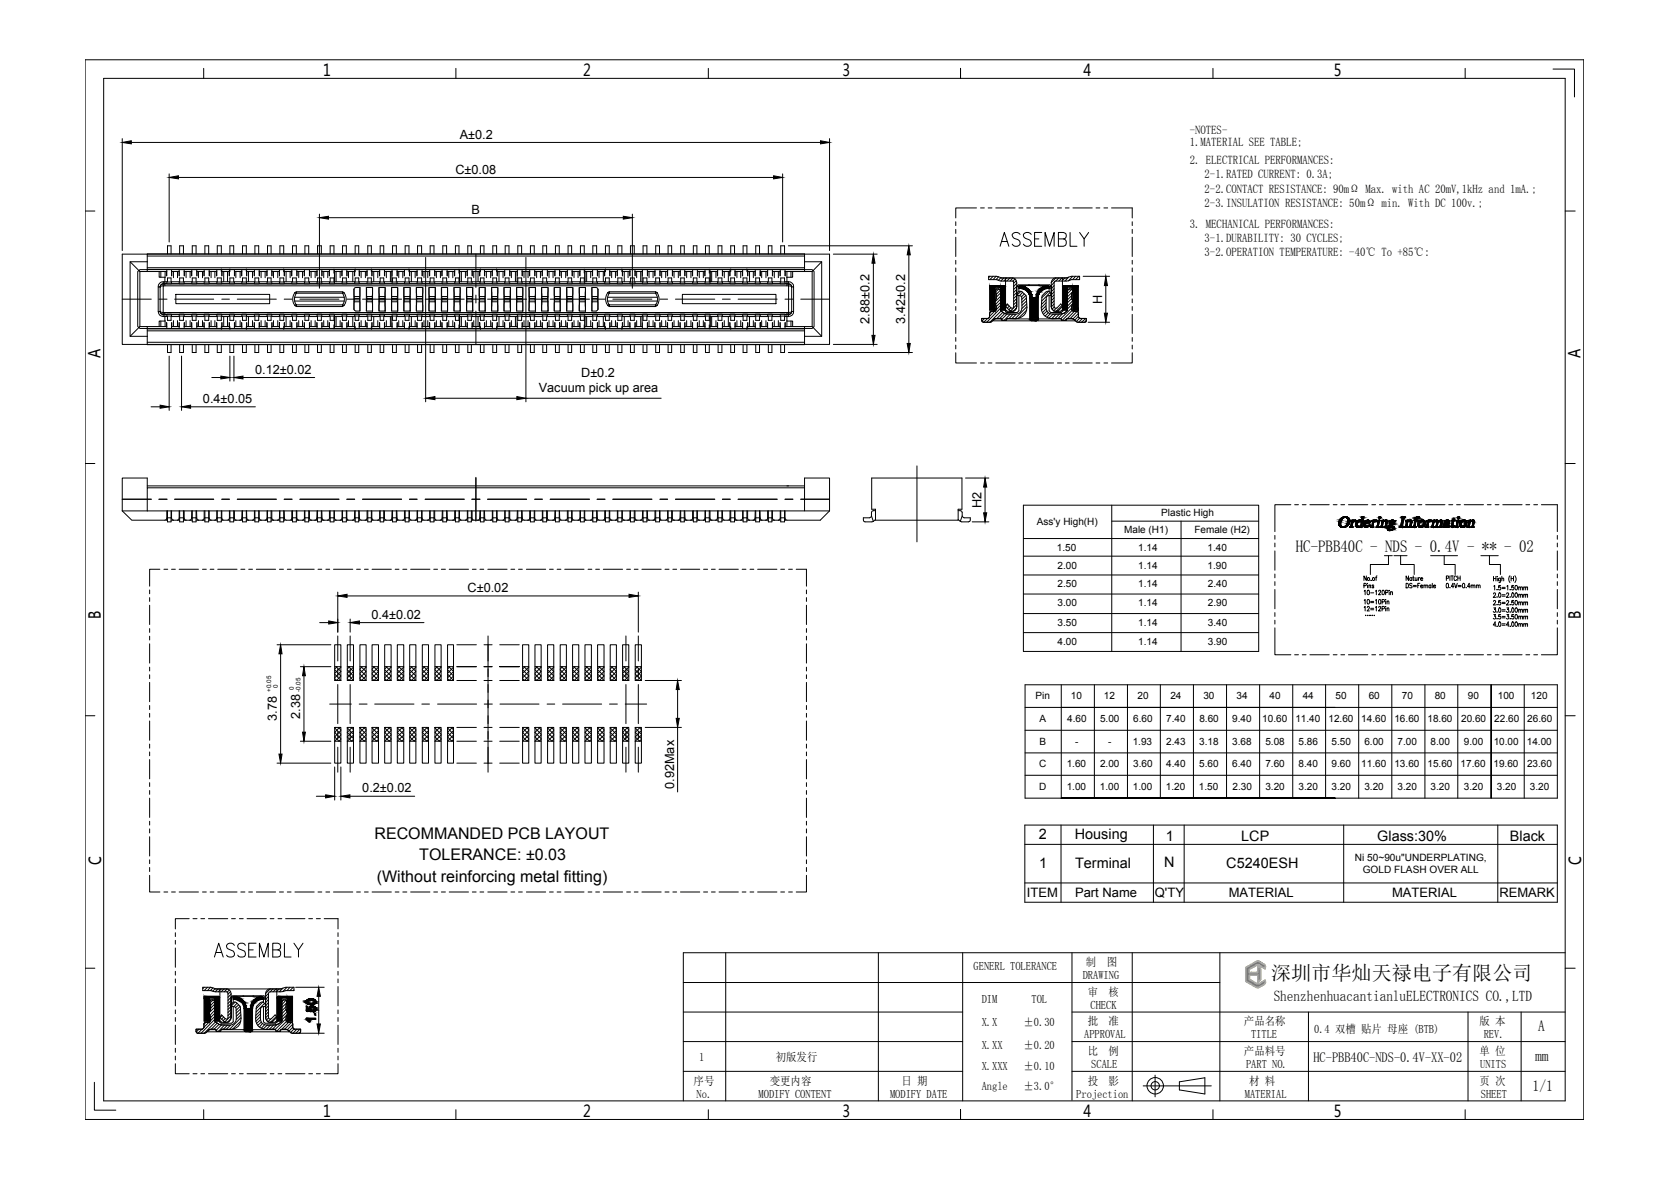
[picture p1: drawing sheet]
<svg xmlns="http://www.w3.org/2000/svg" width="297mm" height="210mm" viewBox="0 0 297 210" stroke-linecap="round" stroke-linejoin="round" font-family="sans-serif">
<defs><g id="words">
<text font-size="3.6" x="225.9" y="174.2">深圳市华灿天禄电子有限公司</text>
<g font-size="2.9">
<text x="57.5" y="13.5">1</text>
<text x="103.7" y="13.5">2</text>
<text x="149.7" y="13.5">3</text>
<text x="192.6" y="13.4">4</text>
<text x="237.1" y="13.4">5</text>
<text x="17.8" y="63.7" transform="rotate(-90 17.8 63.7)">A</text>
<text x="280.9" y="63.7" transform="rotate(-90 280.9 63.7)">A</text>
<text x="230.3" y="98.1">HC-PBB40C - NDS - 0.4V - ** - 02</text>
<text x="17.9" y="110.1" transform="rotate(-90 17.9 110.1)">B</text>
<text x="281" y="110.1" transform="rotate(-90 281 110.1)">B</text>
<text x="18" y="153.8" transform="rotate(-90 18 153.8)">C</text>
<text x="281.1" y="153.8" transform="rotate(-90 281.1 153.8)">C</text>
<text x="57.5" y="198.5">1</text>
<text x="103.7" y="198.5">2</text>
<text x="149.7" y="198.5">3</text>
<text x="192.6" y="198.5">4</text>
<text x="237.1" y="198.5">5</text>
</g>
<g font-size="2.8">
<text x="66.6" y="149.2">RECOMMANDED PCB LAYOUT</text>
<text x="74.5" y="152.9">TOLERANCE: ±0.03</text>
<text x="67" y="156.8">(Without reinforcing metal fitting)</text>
</g>
<g font-size="2.7">
<text x="273.4" y="183.3">A</text>
<text x="272.9" y="188.6">mm</text>
<text x="272.4" y="193.9">1/1</text>
</g>
<g font-size="2.6">
<text x="184.7" y="149.2">2</text>
<text x="191.1" y="149.1">Housing</text>
<text x="207.2" y="149.4">1</text>
<text x="220.7" y="149.4">LCP</text>
<text x="244.8" y="149.4">Glass:30%</text>
<text x="268.4" y="149.4">Black</text>
<text x="184.7" y="154.3">1</text>
<text x="191.1" y="154.2">Terminal</text>
<text x="206.9" y="154.1">N</text>
<text x="218" y="154.2">C5240ESH</text>
<text x="226.4" y="178">ShenzhenhuacantianluELECTRONICS CO.,LTD</text>
</g>
<text font-size="2.4" x="233.5" y="188.7">HC-PBB40C-NDS-0.4V-XX-02</text>
<g font-size="2.3">
<text x="81.7" y="24.6">A±0.2</text>
<text x="81" y="30.9">C±0.08</text>
<text x="83.8" y="38.1">B</text>
<text x="154.6" y="57.5" transform="rotate(-90 154.6 57.5)">2.88±0.2</text>
<text x="160.9" y="57.5" transform="rotate(-90 160.9 57.5)">3.42±0.2</text>
<text x="195.9" y="54" transform="rotate(-90 195.9 54)">H</text>
<text x="36.1" y="71.6">0.4±0.05</text>
<text x="45.4" y="66.4">0.12±0.02</text>
<text x="95.8" y="69.7">Vacuum pick up area</text>
<text x="103.3" y="67">D±0.2</text>
<text x="174.5" y="90.3" transform="rotate(-90 174.5 90.3)">H2</text>
<text x="83.1" y="105.2">C±0.02</text>
<text x="66.1" y="110">0.4±0.02</text>
<text x="49.2" y="128.1" transform="rotate(-90 49.2 128.1)">3.78</text>
<text x="53.4" y="127.8" transform="rotate(-90 53.4 127.8)">2.38</text>
<text x="64.4" y="140.8">0.2±0.02</text>
<text x="119.8" y="140.2" transform="rotate(-90 119.8 140.2)">0.92Max</text>
<text x="182.6" y="159.5">ITEM</text>
<text x="191.1" y="159.4">Part Name</text>
<text x="205.3" y="159.4">Q'TY</text>
<text x="218.4" y="159.5">MATERIAL</text>
<text x="247.5" y="159.5">MATERIAL</text>
<text x="266.5" y="159.5">REMARK</text>
</g>
<g font-size="2.1">
<text x="211.5" y="23.8">-NOTES-</text>
<text x="211.5" y="26">1.MATERIAL SEE TABLE;</text>
<text x="211.5" y="29.2">2. ELECTRICAL PERFORMANCES:</text>
<text x="214.1" y="31.6">2-1.RATED CURRENT: 0.3A;</text>
<text x="214.1" y="34.3">2-2.CONTACT RESISTANCE: 90mΩ Max. with AC 20mV,1kHz and 1mA.;</text>
<text x="211.5" y="40.5">3. MECHANICAL PERFORMANCES:</text>
<text x="214.1" y="36.8">2-3.INSULATION RESISTANCE: 50mΩ min. With DC 100v.;</text>
<text x="214.1" y="43">3-1.DURABILITY: 30 CYCLES;</text>
<text x="214.1" y="45.5">3-2.OPERATION TEMPERATURE: -40℃ To +85℃:</text>
<text x="173.1" y="172.3">GENERL TOLERANCE</text>
<text x="193" y="171.7">制</text>
<text x="196.7" y="171.7">图</text>
<text x="174.5" y="178.3">DIM</text>
<text x="183.4" y="178.3">TOL</text>
<text x="192.5" y="174">DRAWING</text>
<text x="193.4" y="177">审</text>
<text x="193.9" y="179.3">CHECK</text>
<text x="197.1" y="177">核</text>
<text x="174.5" y="182.4">X.X</text>
<text x="181.9" y="182.4">±0.30</text>
<text x="192.7" y="184.5">APPROVAL</text>
<text x="193.4" y="182.2">批</text>
<text x="197.1" y="182.2">准</text>
<text x="221.1" y="182.2">产品名称</text>
<text x="222.4" y="184.5">TITLE</text>
<text x="233.6" y="183.5">0.4 双槽 贴片 母座 (BTB)</text>
<text x="263" y="182.2">版 本</text>
<text x="263.8" y="184.5">REV.</text>
<text x="124.3" y="188.6">1</text>
<text x="137.9" y="188.6">初版发行</text>
<text x="174.5" y="186.5">X.XX</text>
<text x="174.5" y="190.2">X.XXX</text>
<text x="181.9" y="186.5">±0.20</text>
<text x="181.9" y="190.2">±0.10</text>
<text x="193.4" y="187.5">比</text>
<text x="194" y="189.8">SCALE</text>
<text x="197.1" y="187.5">例</text>
<text x="221.1" y="187.5">产品料号</text>
<text x="221.5" y="189.8">PART NO.</text>
<text x="263" y="187.5">单 位</text>
<text x="263.1" y="189.8">UNITS</text>
<text x="123.3" y="192.8">序号</text>
<text x="123.8" y="195.1">No.</text>
<text x="134.8" y="195.1">MODIFY CONTENT</text>
<text x="136.8" y="192.8">变更内容</text>
<text x="158.2" y="195.1">MODIFY DATE</text>
<text x="160.2" y="192.8">日 期</text>
<text x="174.5" y="193.8">Angle</text>
<text x="181.9" y="193.8">±3.0°</text>
<text x="191.3" y="195.1">Projection</text>
<text x="193.4" y="192.8">投</text>
<text x="197.1" y="192.8">影</text>
<text x="221.3" y="195.1">MATERIAL</text>
<text x="222.1" y="192.8">材 料</text>
<text x="263" y="192.8">页 次</text>
<text x="263.2" y="195.1">SHEET</text>
</g>
<g font-size="1.8">
<text x="184.3" y="93.3">Ass'y High(H)</text>
<text x="199.8" y="94.8">Male (H1)</text>
<text x="206.4" y="91.7">Plastic High</text>
<text x="212.3" y="94.8">Female (H2)</text>
<text x="187.9" y="97.9">1.50</text>
<text x="188" y="101">2.00</text>
<text x="202.3" y="97.9">1.14</text>
<text x="202.3" y="101">1.14</text>
<text x="214.6" y="97.9">1.40</text>
<text x="214.6" y="101">1.90</text>
<text x="188" y="104.4">2.50</text>
<text x="188" y="107.7">3.00</text>
<text x="202.3" y="104.4">1.14</text>
<text x="202.3" y="107.7">1.14</text>
<text x="214.7" y="104.4">2.40</text>
<text x="214.7" y="107.7">2.90</text>
<text x="188" y="111.2">3.50</text>
<text x="202.3" y="111.3">1.14</text>
<text x="214.7" y="111.2">3.40</text>
<text x="188" y="114.6">4.00</text>
<text x="202.3" y="114.6">1.14</text>
<text x="214.7" y="114.6">3.90</text>
<text x="184.1" y="124.2">Pin</text>
<text x="190.3" y="124.2">10</text>
<text x="196.2" y="124.2">12</text>
<text x="202.2" y="124.2">20</text>
<text x="208" y="124.2">24</text>
<text x="213.9" y="124.2">30</text>
<text x="219.8" y="124.2">34</text>
<text x="225.7" y="124.2">40</text>
<text x="231.6" y="124.2">44</text>
<text x="237.4" y="124.2">50</text>
<text x="243.3" y="124.2">60</text>
<text x="249.2" y="124.2">70</text>
<text x="255" y="124.2">80</text>
<text x="260.9" y="124.2">90</text>
<text x="266.2" y="124.2">100</text>
<text x="272.1" y="124.2">120</text>
<text x="184.8" y="128.3">A</text>
<text x="189.7" y="128.3">4.60</text>
<text x="195.6" y="128.3">5.00</text>
<text x="201.4" y="128.3">6.60</text>
<text x="207.3" y="128.3">7.40</text>
<text x="213.2" y="128.3">8.60</text>
<text x="219" y="128.3">9.40</text>
<text x="224.4" y="128.3">10.60</text>
<text x="230.3" y="128.3">11.40</text>
<text x="236.1" y="128.3">12.60</text>
<text x="242" y="128.3">14.60</text>
<text x="247.9" y="128.3">16.60</text>
<text x="253.8" y="128.3">18.60</text>
<text x="259.7" y="128.3">20.60</text>
<text x="265.6" y="128.3">22.60</text>
<text x="271.5" y="128.3">26.60</text>
<text x="184.7" y="136.4">C</text>
<text x="184.8" y="132.3">B</text>
<text x="189.6" y="136.4">1.60</text>
<text x="191.1" y="132.3">-</text>
<text x="195.6" y="136.4">2.00</text>
<text x="197" y="132.3">-</text>
<text x="201.4" y="132.3">1.93</text>
<text x="201.4" y="136.4">3.60</text>
<text x="207.3" y="136.4">4.40</text>
<text x="207.3" y="132.3">2.43</text>
<text x="213.2" y="136.4">5.60</text>
<text x="213.2" y="132.3">3.18</text>
<text x="219" y="136.4">6.40</text>
<text x="219" y="132.3">3.68</text>
<text x="224.9" y="136.4">7.60</text>
<text x="224.9" y="132.3">5.08</text>
<text x="230.8" y="136.4">8.40</text>
<text x="230.8" y="132.3">5.86</text>
<text x="236.7" y="136.4">9.60</text>
<text x="236.7" y="132.3">5.50</text>
<text x="242" y="136.4">11.60</text>
<text x="242.5" y="132.3">6.00</text>
<text x="247.9" y="136.4">13.60</text>
<text x="248.4" y="132.3">7.00</text>
<text x="253.8" y="136.4">15.60</text>
<text x="254.3" y="132.3">8.00</text>
<text x="259.6" y="136.4">17.60</text>
<text x="260.2" y="132.3">9.00</text>
<text x="265.5" y="136.4">19.60</text>
<text x="265.5" y="132.3">10.00</text>
<text x="271.4" y="132.3">14.00</text>
<text x="271.5" y="136.4">23.60</text>
<text x="184.7" y="140.4">D</text>
<text x="189.6" y="140.4">1.00</text>
<text x="195.5" y="140.4">1.00</text>
<text x="201.4" y="140.4">1.00</text>
<text x="207.2" y="140.4">1.20</text>
<text x="213.1" y="140.4">1.50</text>
<text x="219.1" y="140.4">2.30</text>
<text x="224.9" y="140.4">3.20</text>
<text x="230.8" y="140.4">3.20</text>
<text x="236.7" y="140.4">3.20</text>
<text x="242.5" y="140.4">3.20</text>
<text x="248.4" y="140.4">3.20</text>
<text x="254.3" y="140.4">3.20</text>
<text x="260.2" y="140.4">3.20</text>
<text x="266.1" y="140.4">3.20</text>
<text x="272" y="140.4">3.20</text>
<text x="240.8" y="153.1">Ni 50~90u&quot;UNDERPLATING,</text>
<text x="242.2" y="155.2">GOLD FLASH OVER ALL</text>
</g>
<g font-size="1.1">
<text x="48.2" y="122.9" transform="rotate(-90 48.2 122.9)">+0.05</text>
<text x="49.4" y="122.3" transform="rotate(-90 49.4 122.3)">0</text>
<text x="52.3" y="122.6" transform="rotate(-90 52.3 122.6)">0</text>
<text x="53.4" y="123" transform="rotate(-90 53.4 123)">-0.05</text>
</g>
</g></defs>
<!-- layer: fromat -->
<g fill="none" stroke="#000" stroke-width=".18">
<path d="M15.1 10.6h266.4v188.4h-266.4zM18.4 13.9h259.8v181.8h-259.8zM36.2 12.1v1.8M81 12.1v1.8M125.9 12.1v1.8M170.7 12.1v1.8v-1.8M215.6 12.1v1.8M260.4 12.1v1.8M15.1 37.5h1.8M278.2 37.5h1.8M15.1 82.4h1.8M278.2 82.4h1.8"/>
<path d="M15.1 127.2h1.8M278.2 127.2h1.8M15.1 172.1h1.8M121.5 179.9h49.6M121.5 174.6h95.3M121.5 169.3h156.7M190.6 179.9h87.6M278.2 172.1h1.8M36.2 197.2v1.8M81 197.2v1.8M121.5 190.4h49.6M121.5 185.1h49.6"/>
<path d="M125.9 197.2v1.8M170.7 197.2v1.8v-1.8M190.6 190.4h87.6M190.6 185.1h87.6M215.6 197.2v1.8M260.4 197.2v1.8"/>
</g>
<path d="M276.1 12.3h3.8v4.9M121.5 169.3v26.4M129 169.3v26.4M156.1 169.3v26.4M171.1 169.3v26.4M190.6 169.3v26.2M201.3 169.3v26.4M216.8 169.3v26.4M232.6 179.9v15.8M261 179.9v15.8M270.4 179.9v15.8M16.8 192.4v4.9h3.8" fill="none" stroke="#000" stroke-width=".18"/>
<!-- layer: dim -->
<g fill="none" stroke="#000" stroke-width=".18">
<path d="M203.2 193h12.1M205.3 191.1v3.8M209.6 192.3l4.6-.7v2.8l-4.6-.7z"/>
<circle cx="205.4" cy="193" r="1.46"/>
<circle cx="205.4" cy="193" r=".74"/>
</g>
<!-- layer: 0 -->
<g fill="none" stroke="#999b37" stroke-width=".25">
<path d="M221.5 172h.1M221.8 171.8l-.3 .3M222 171.7l-.5 .5M222.1 172.3l-.6 .6M222.1 172.5l-.6 .6M222.1 172.6l-.6 .5M222.1 172.7l-.6 .6M222.1 172.8l-.6 .6M222.1 172.8l-.6 .7M222.1 173.4l-.6 .6M222.1 173.5l-.6 .6M222.1 173.6l-.6 .6"/>
<path d="M222.1 173.7l-.6 .6M222.1 173.8l-.6 .6M222.1 173.9l-.6 .6M222.1 174l-.5 .5M222.1 174.1l-.4 .4M222.2 174.2l-.4 .4M222.2 172.8l-.7 .8M222.3 171.5l-.8 .8M222.3 174.2l-.5 .4M222.3 172.8l-.8 .9M222.3 174.2l-.4 .4M222.4 174.2l-.4 .5"/>
<path d="M222.4 172.8l-.9 1M222.4 174.3l-.4 .4M222.5 171.4l-1 1M222.5 172.8l-1 1.1M222.5 174.3l-.4 .5M222.6 174.4l-.4 .4M222.6 172.8l-.5 .5M222.7 172.8l-.4 .5M222.7 174.5l-.4 .4M222.8 171.2l-1.3 1.3M222.8 174.5l-.5 .4M222.9 172.8l-.6 .5"/>
<path d="M222.9 174.5l-.5 .5M222.9 172.8l-.4 .5M222.9 174.6l-.4 .4M223 174.6l-.4 .4M223 171.1l-1.5 1.5M223.1 172.8l-.5 .5M223.1 174.6l-.5 .4M223.1 174.7l-.4 .4M223.2 172.8l-.5 .5M223.2 174.7l-.4 .4M223.2 174.8l-.4 .4M223.3 170.9l-1.8 1.8"/>
<path d="M223.3 172.8l-.5 .5M223.3 174.8l-.4 .4M223.4 172.8l-.5 .5M223.4 174.8l-.4 .5M223.5 170.8l-2 2M223.5 172.8l-.5 .5M223.5 174.9l-.5 .4M223.6 170.8l-1.4 1.4M223.6 172.8l-.5 .5M223.6 174.9l-.5 .4M223.7 171.8l-.1 .1M223.7 174.9l-.5 .5"/>
<path d="M223.7 170.8l-1.2 1.3M223.7 171.8l-.1 .2M223.8 170.9l-1.1 1M223.8 171.9l-.2 .2M223.8 170.9l-.9 .9M223.8 174.8l-.6 .6M223.9 171.9l-.3 .3M223.9 170.9l-.7 .8M223.9 172l-.3 .3M224 172l-.4 .4M224 171l-.6 .5M224 172.1l-.4 .4"/>
<path d="M224 171l-.4 .5M224 172.2l-.4 .4M224 174.2l-.3 .4M224.1 172.3l-.5 .4M224.1 172.3l-.5 .5M224.1 172.5l-.9 .8M224.1 172.6l-.8 .7M224.1 172.7l-.7 .6M224.1 172.8l-.6 .5M224.1 172.9l-.5 .5M224.1 173l-.5 .4M224.1 173.1l-.5 .5"/>
<path d="M224.1 173.2l-.5 .5M224.1 173.3l-.5 .5M224.1 173.4l-.5 .5M224.1 173.5l-.5 .5M224.1 173.6l-.5 .5M224.1 173.7l-.5 .5M224.1 173.8l-.5 .5M224.1 173.9l-.5 .5M224.1 174l-.5 .5M224.1 174.7l-.8 .8M224.1 171l-.4 .5M224.2 171.1l-.5 .4"/>
<path d="M224.3 171.1l-.5 .4M224.3 171.2l-.4 .4M224.3 174.5l-.9 1M224.4 171.2l-.4 .4M224.5 171.2l-.5 .5M224.5 171.3l-.4 .4M224.6 171.3l-.4 .4M224.6 174.4l-1.2 1.1M224.6 171.4l-.4 .4M224.7 171.4l-.4 .4M224.8 171.5l-.4 .4M224.8 171.6l-.3 .3"/>
<path d="M224.8 174.2l-1.3 1.4M224.9 171.6l-.3 .4M224.9 172.2h.1M224.9 174.7l-.4 .4M224.9 171.7l-.3 .3M224.9 171.8l-.2 .2M224.9 171.9l-.1 .2M224.9 172l-.1 .1M224.9 174.3l-1.3 1.3M224.9 174.4l-1.1 1.1M224.9 174.5l-.9 .9M224.9 174.6l-.6 .7"/>
</g>
<path d="M223.3 171.6l-1.2 .7v.5h1.5v-1l.2 .1 .3 .4v1.8M223.8 170.9l.9 .5M223.8 170.9h-.4l-1.9 1.1v2.4l1.9 1.1M223.9 171.6l1 .6v-.4M223.9 171.5h-.2l-.4 .1M224.1 174.1l-.5 .5v-1.3h-1.5v.8l1.2 .7M224.7 171.4l.2 .4M224.9 174.5l-.2 .5-.9 .5h-.4M224.9 174.5v-.3l-1.2 .7-.4-.1" fill="none" stroke="#f1eb1f" stroke-width=".3"/>
<g fill="none" stroke="#000" stroke-width=".18">
<path d="M21.7 24.6v19.9M23.3 25.3h122.6M30.1 30.9v12.1M31.7 31.5h105.8M56.8 38.1v13.1M58.4 38.7h52.4M112.4 38.1v13.1M139.1 30.9v12.1M147.5 24.6v19.9M169.9 39.4v.7M173.6 37h-3.7v1.7M174.3 37h.7"/>
<path d="M175.7 37h.6M177 37h3.4M181.1 37h.7M182.5 37h.7M183.9 37h3.4M188 37h.7M189.4 37h.6M190.7 37h3.5M194.8 37h.7M196.2 37h.7M197.6 37h3.7v1.7M201.3 39.4v.7"/>
<path d="M21.7 45.2h125.8v16h-125.8zM21.7 53.2h5.2M23.1 46.5l1.6 1.6M24.7 48.1l-.2 .2v9.7l.4 .4h1.3v1.4M24.9 58h1.3v.4h80v-.4M24.9 48.3v9.7M24.9 58l-1.8 1.8M26.2 47.9v.4h-1.3l-.2-.2M26.2 58h3.4M26.2 48.3h3.4M26.2 47.9h33.3M26.2 47.9v-2.8h116.8v3.2"/>
<path d="M26.2 59.8v1.5l116.8-.1M26.2 47.9h-1.3l-.2 .2M26.2 46.5h-3.1v13.3h3.1M26.2 58.5h116.8M26.2 58.8h116.8M26.2 47.9h116.8M26.2 45.5h116.8M26.2 47.6h116.8M28.1 55.4a.87 .87 0 0 0 .9 .9M28.3 53.2h1.4M28.3 48.3v1h1M28.5 51h-.4v4.4h.4"/>
<path d="M28.5 55.4a.58 .58 0 0 0 .5 .5v.4M28.5 55.3l.5 .2v.3h-.3zM28.5 51v4.4M28.6 48.3v1M28.6 57.1v.9M28.7 50.6l.3-.1v.3h-.3l-.2 .3zM29 50.4v-.3h.3v.3M29 55.8l.3 .1M29 50.5h.3v.3M29 50.8h111.2v4.7h-111.2zM29 50.1a.87 .87 0 0 0-.9 .9M29 50.4a.58 .58 0 0 0-.5 .6"/>
<path d="M29.3 57.1h-1v.9M29.3 55.9v.4h-.3M29.3 55.9h30.2M29.3 50.4l-.3 .1M29.3 50.4h110.6M29.3 55.5v.3h-.3M29.3 56.2l.1 1.8M29.3 50.5h110.6M29.3 55.8h110.6M29.4 48.3l-.1 1.8h.3v.3M29.6 48.3v.7M29.6 57.3v.7"/>
<path d="M29.6 55.9v.4h-.3M29.6 58v.4M29.6 47.9v.4M29.6 57.4v.6M29.8 45.1v-1.4h.6v1.4M29.8 49.4h.6v.7h-.6zM29.8 56.2h.6v.7h-.6zM30.5 55.9v.4h1.3v-.4M30.5 50.4v-.3h1.3v.3M30.5 58h1.3M30.5 48.3h1.3M30.5 58v.4"/>
<path d="M30.5 47.9v.4M30.5 48.3v.7M30.5 57.4v.6M30.5 57.3v.7M30.8 48.3v1.1M30.8 57v1M31 53.2h7M31.3 52.3h16.6v1.7h-16.6zM31.6 48.3v1.1M31.6 57v1M31.8 58v.4M31.8 47.9v.4"/>
<path d="M31.8 48.3v.7M31.8 57.3v.7M31.9 56.2h.7v.7h-.7zM31.9 45.1v-1.4h.7v1.4M31.9 49.4h.7v.7h-.7zM32.7 55.9v.4h1.4v-.4M32.7 50.4v-.3h1.4v.3M32.7 58h1.4M32.7 48.3h1.4M32.7 58v.4M32.7 47.9v.4M32.7 48.3v.7"/>
<path d="M32.7 57.4v.6M32.8 48.3v.7M32.8 57.3v.7M33.1 48.3v1.1M33.1 57v1M33.8 48.3v1.1M33.8 57v1M34.1 48.3v.7M34.1 57.3v.7M34.1 58v.4M34.1 47.9v.4M34.1 57.4v.6"/>
<path d="M34.2 56.2h.7v.7h-.7zM34.2 45.1v-1.4h.7v1.4M34.2 49.4h.7v.7h-.7zM34.9 55.9l.1 .4h1.3v-.4M34.9 50.4l.1-.3h1.3v.3M34.9 47.9l.1 .4M35 58h1.3M35 48.3h1.3M35 58l-.1 .4M35 48.3v.7M35 57.4v.6M35 57.3v.7"/>
<path d="M35.3 48.3v1.1M35.3 57v1M36 48.3v1.1M36 57v1M36.3 48.3v.7M36.3 57.3v.7M36.3 58v.4M36.3 47.9v.4M36.3 57.4v.6M36.4 45.1v-1.4h.7v1.4M36.4 49.4h.7v.7h-.7zM36.4 56.2h.7v.7h-.7z"/>
<path d="M37.2 55.9v.4h1.3v-.4M37.2 50.4v-.3h1.3v.3M37.2 58h1.3M37.2 48.3h1.3M37.2 58v.4M37.2 47.9v.4M37.2 48.3v.7M37.2 57.4v.6M37.2 57.3v.7M37.5 48.3v1.1M37.5 57v1M38.2 48.3v1.1"/>
<path d="M38.2 57v1M38.5 48.3v.7M38.5 57.3v.7M38.5 58v.4M38.5 47.9v.4M38.5 57.4v.6M38.6 56.2h.7v.7h-.7zM38.6 45.1v-1.4h.7v1.4M38.6 49.4h.7v.7h-.7zM39.3 47.8v.5M39.3 58v.5M39.4 50.4v-.3h1.4v.3"/>
<path d="M39.4 55.9v.4h1.4v-.4M39.4 58h1.4M39.4 48.3h1.4M39.4 58v.4M39.4 47.9v.4M39.4 48.3v.7M39.4 57.4v.6M39.4 53.2h1.4M39.5 48.3v.7M39.5 57.3v.7M39.8 48.3v1.8M39.8 56.3v1.7"/>
<path d="M40.4 48.3v1.8M40.4 56.3v1.7M40.7 48.3v.7M40.7 57.3v.7M40.8 58v.4M40.8 47.9v.4M40.8 48.3v.7M40.8 57.4v.6M40.9 45.1v-1.4h.6v1.4M40.9 49.4h.6v.7h-.6zM40.9 56.2h.6v.7h-.6zM40.9 47.8v.5"/>
<path d="M40.9 58v.5M41.7 50.4v-.3h1.3v.3M41.7 55.9v.4h1.3v-.4M41.7 58h1.3M41.7 48.3h1.3M41.7 58v.4M41.7 47.9v.4M41.7 48.3v.7M41.7 57.4v.6M41.7 57.3v.7M41.9 48.3v1.1M41.9 57v1"/>
<path d="M42.2 53.2h6.9M42.7 48.3v1.1M42.7 57v1M42.9 48.3v.7M42.9 57.3v.7M43 58v.4M43 47.9v.4M43 48.3v.7M43 57.4v.6M43.1 45.1v-1.4h.7v1.4M43.1 49.4h.7v.7h-.7zM43.1 56.2h.7v.7h-.7z"/>
<path d="M43.8 47.8v.5M43.8 58v.5M43.8 55.9v.4h1.4v-.4M43.8 50.4v-.3h1.4v.3M43.8 58h1.4M43.8 48.3h1.4M43.8 58v.4M43.8 47.9v.4M43.8 48.3v.7M43.8 57.4v.6M43.9 48.3v.7M43.9 57.3v.7"/>
<path d="M44.2 48.3v1.8M44.2 56.3v1.7M44.9 48.3v1.1M44.9 57v1M45.2 48.3v.7M45.2 57.3v.7M45.2 58v.4M45.2 47.9v.4M45.2 57.4v.6M45.3 56.2h.7v.7h-.7zM45.3 45.1v-1.4h.7v1.4M45.3 49.4h.7v.7h-.7z"/>
<path d="M46.1 55.9v.4h1.4v-.4M46.1 50.4v-.3h1.4v.3M46.1 58h1.4M46.1 48.3h1.4M46.1 58v.4M46.1 47.9v.4M46.1 48.3v.7M46.1 57.4v.6M46.1 57.3v.7M46.4 48.3v1.1M46.4 57v1M47.1 48.3v1.1"/>
<path d="M47.1 57v1M47.4 48.3v.7M47.4 57.3v.7M47.5 58v.4M47.5 47.9v.4M47.5 48.3v.7M47.5 57.4v.6M47.6 56.2h.6v.7h-.6zM47.6 45.1v-1.4h.6v1.4M47.6 49.4h.6v.7h-.6zM48.3 55.9v.4h1.4v-.4M48.3 50.4v-.3h1.4v.3"/>
<path d="M48.3 58h1.4v.4M48.3 48.3h1.4M48.3 58v.4M48.3 47.9v.4M48.3 48.3v.7M48.3 57.4v.6M48.4 48.3v.7M48.4 57.3v.7M48.6 48.3v1.1M48.6 57v1M49.4 48.3v1.1M49.4 57v1"/>
<path d="M49.7 48.3v.7v-.7M49.7 57.3v.7v-.6M49.7 47.9v.4M49.8 56.2h.6v.7h-.6zM49.8 45.1v-1.4h.6v1.4M49.8 49.4h.6v.7h-.6zM50.4 47.8v.5M50.4 58v.5M50.5 50.4v-.3h1.4v.3M50.5 55.9v.4h1.4v-.4M50.5 58h1.4M50.5 48.3h1.4"/>
<path d="M50.5 58v.4M50.5 47.9v.4M50.5 48.3v.7M50.5 57.4v.6M50.5 53.2h1.4M50.6 48.3v.7M50.6 57.3v.7M50.9 48.3v1.8M50.9 56.3v1.7M51.6 48.3v1.1M51.6 57v1M51.8 48.3v.7"/>
<path d="M51.8 57.3v.7M51.9 58v.4M51.9 47.9v.4M51.9 48.3v.7M51.9 57.4v.6M52 56.2h.7v.7h-.7zM52 45.1v-1.4h.7v1.4M52 49.4h.7v.7h-.7zM52.3 52.8h8.9M52.3 53.5h8.9M52.4 52a1.91 1.91 0 0 0 0 2.3M52.4 52l.2 .2"/>
<path d="M52.4 54.3l.3 .2M52.6 52.2a1.82 1.82 0 0 0 0 1.9M52.6 54.1l-.2 .2M52.6 54.1l.1 .1M52.7 54.2h8.2v.3h-8.2zM52.7 51.9h8.2v.2h-8.2zM52.7 52.1l-.1 .1M52.7 51.9l-.3 .1M52.8 55.9v.4h1.3v-.4M52.8 50.4v-.3h1.3v.3M52.8 58h1.3M52.8 48.3h1.3"/>
<path d="M52.8 58v.4M52.8 47.9v.4M52.8 48.3v.7M52.8 57.4v.6M52.8 57.3v.7M53.1 48.3v1.1M53.1 57v1M53.3 53.2h7M53.8 48.3v1.1M53.8 57v1M54.1 48.3v.7M54.1 57.3v.7"/>
<path d="M54.1 58v.4M54.1 47.9v.4M54.1 57.4v.6M54.2 45.1v-1.4h.7v1.4M54.2 49.4h.7v.7h-.7zM54.2 56.2h.7v.7h-.7zM55 50.4v-.3h1.4v.3M55 55.9v.4h1.4v-.4M55 58h1.4M55 48.3h1.4M55 58v.4M55 47.9v.4"/>
<path d="M55 48.3v.7M55 57.4v.6M55 57.3v.7M55.3 48.3v1.1M55.3 57v1M56 48.3v1.1M56 57v1M56.3 48.3v.7M56.3 57.3v.7M56.4 58v.4M56.4 47.9v.4M56.4 48.3v.7"/>
<path d="M56.4 57.4v.6M56.4 56.2h.7v.7h-.7zM56.4 45.1v-1.4h.7v1.4M56.4 49.4h.7v.7h-.7zM57.2 50.4v-.3h1.4v.3M57.2 55.9v.4h1.4v-.4M57.2 58h1.4M57.2 48.3h1.4M57.2 58v.4M57.2 47.9v.4M57.2 48.3v.7M57.2 57.4v.6"/>
<path d="M57.2 57.3v.7M57.5 48.3v1.1M57.5 57v1M58.3 48.3v1.1M58.3 57v1M58.5 48.3v.7M58.5 57.3v.7M58.6 58v.4M58.6 47.9v.4M58.6 48.3v.7M58.6 57.4v.6M58.7 45.1v-1.4h.7v1.4"/>
<path d="M58.7 49.4h.7v.7h-.7zM58.7 56.2h.7v.7h-.7zM59.4 47.8v.8M59.4 57.7v.8M59.5 50.1h1.3v.3M59.5 58h1.3M59.5 47.9h84.9l.1 .2M59.5 55.9h80.4M59.5 55.9v.4M59.5 50.1v.3M59.5 58v.4M59.5 47.9v.4"/>
<path d="M59.5 48.3v1.8M59.5 56.3v1.7M59.5 56.3h.1M59.5 48.3h.1M59.5 48.3h1.3M59.7 48.3v1.8M59.7 56.3v1.7M60.5 48.3v1.1M60.5 57v1M60.8 48.3v.7M60.8 57.3v.7M60.8 55.9v.4h-1.3"/>
<path d="M60.8 58v.4M60.8 47.9v.4M60.8 57.4v.6M60.9 45.1v-1.4h.7v1.4M60.9 49.4h.7v.7h-.7zM60.9 56.2h.7v.7h-.7zM60.9 52.1v.1M60.9 51.9l.2 .1M60.9 52.2a1.82 1.82 0 0 1 0 1.9M60.9 54.1l.2 .2M60.9 54.1v.1M61.1 52a1.91 1.91 0 0 1 0 2.3"/>
<path d="M61.1 52l-.2 .2M61.1 54.3l-.2 .2M61.7 50.4v-.3h1.3v.3M61.7 55.9v.4h1.3v-.4M61.7 58h1.3M61.7 58v.4M61.7 47.9v.4M61.7 48.3v.7M61.7 57.4v.6M61.7 48.3h.1M61.7 53.2h1.3M61.7 48.3h1.3"/>
<path d="M61.7 57.3v.7M61.9 48.3v1.1M61.9 57v1M62.7 48.3v1.8M62.7 56.3v1.7M62.9 51.4l.1 1.3M63 53.6l-.1 1.4M63 53.3v.3M63 52.7v.3M63 53.3h.9M63 53h.9M63 52.7h.9"/>
<path d="M63 53.6h.9M63 53v.3M63 51.2l1-.1v4.2h-.7l-.3-.1-.1-.3zM63 48.3v.7M63 57.3v.7M63 58v.4M63 47.9v.4M63 57.4v.6M63.1 45.1v-1.4h.7v1.4M63.1 49.4h.7v.7h-.7zM63.1 56.2h.7v.7h-.7zM63.1 47.8v.5"/>
<path d="M63.1 58v.5M63.9 50.4v-.3h1.3v.3M63.9 55.9v.4h1.3v-.4M63.9 58h1.3M63.9 58v.4M63.9 47.9v.4M63.9 48.3v.7M63.9 57.4v.6M63.9 48.3h.1M63.9 48.3h1.3M63.9 57.3v.7M63.9 52.7v.3"/>
<path d="M63.9 53.3v.3M63.9 53.6l.1 1.7M63.9 53v.3M64 51.1l-.1 1.6M64.2 48.3v1.1M64.2 57v1M64.4 53.2h7M65 48.3v1.1M65 57v1M65.1 51.1h1.1v4.2h-1.1zM65.1 51.1l.1 1.6M65.2 53.6l-.1 1.7"/>
<path d="M65.2 52.7v.3M65.2 52.7h1M65.2 53.6h1M65.2 53.3v.3M65.2 48.3v.7M65.2 53v.3M65.2 57.3v.7M65.2 53.3h1M65.2 53h1M65.2 58v.4M65.2 47.9v.4M65.2 57.4v.6"/>
<path d="M65.4 56.2h.6v.7h-.6zM65.4 45.1v-1.4h.6v1.4M65.4 49.4h.6v.7h-.6zM66 47.8v.5M66 58v.5M66.1 50.4v-.3h1.4v.3M66.1 55.9v.4h1.4v-.4M66.1 58h1.4M66.1 58v.4M66.1 47.9v.4M66.1 48.3v.7M66.1 57.4v.6"/>
<path d="M66.1 48.3h.1M66.1 48.3h1.4M66.1 57.3v.7M66.2 52.7v.3M66.2 53.3v.3M66.2 53.6v1.7M66.2 53v.3M66.2 51.1v1.6M66.4 48.3v1.8M66.4 56.3v1.7M67.2 48.3v1.1M67.2 57v1"/>
<path d="M67.4 51.1h1.1v4.2h-1.1zM67.4 51.1v1.6M67.4 53.6v1.7M67.4 53.3v.3M67.4 52.7v.3M67.4 53.3h1M67.4 53h1M67.4 52.7h1M67.4 53.6h1M67.4 53v.3M67.5 48.3v.7M67.5 57.3v.7"/>
<path d="M67.5 58v.4M67.5 47.9v.4M67.5 57.4v.6M67.6 56.2h.6v.7h-.6zM67.6 45.1v-1.4h.6v1.4M67.6 49.4h.6v.7h-.6zM68.3 50.4v-.3h1.4v.3M68.3 55.9v.4h1.4v-.4M68.3 58h1.4M68.3 58v.4M68.3 47.9v.4M68.3 48.3v.7"/>
<path d="M68.3 57.4v.6M68.3 48.3h.1M68.4 48.3h1.3M68.4 48.3v.7M68.4 57.3v.7M68.4 52.7v.3M68.4 53.3v.3M68.4 53.6l.1 1.7M68.4 53v.3M68.5 51.1l-.1 1.6M68.7 48.3v1.1M68.7 57v1"/>
<path d="M69.4 48.3v1.8M69.4 56.3v1.7M69.6 51.1h1.1v4.2h-1.1zM69.6 51.1v1.6M69.6 53.6v1.7M69.6 53.3v.3M69.6 52.7v.3M69.6 53.3h1M69.6 53h1M69.6 52.7h1M69.6 53.6h1M69.6 53v.3"/>
<path d="M69.7 48.3v1.8M69.7 56.3v1.7M69.7 58v.4M69.7 47.9v.4M69.7 48.3v.7M69.7 57.4v.6M69.8 56.2h.7v.7h-.7zM69.8 45.1v-1.4h.7v1.4M69.8 49.4h.7v.7h-.7zM70.5 50.4l.1-.3h1.3v.3M70.5 55.9l.1 .4h1.3v-.4M70.5 47.9l.1 .4"/>
<path d="M70.6 58h1.3M70.6 58l-.1 .4M70.6 48.3v.7M70.6 57.4v.6M70.6 48.3h.1M70.6 48.3h1.3M70.6 52.7v.3M70.6 53.3v.3M70.6 53.6l.1 1.7M70.6 53v.3M70.6 57.3v.7M70.7 51.1l-.1 1.6"/>
<path d="M70.9 48.3v1.1M70.9 57v1M71.6 48.3v1.1M71.6 57v1M71.8 51.1h1.1v4.2h-1.1zM71.8 51.1l.1 1.6M71.9 53.6l-.1 1.7M71.9 53.3v.3M71.9 52.7v.3M71.9 48.3v.7M71.9 53v.3M71.9 57.3v.7"/>
<path d="M71.9 53.3h1M71.9 53h1M71.9 52.7h1M71.9 53.6h1M71.9 58v.4M71.9 47.9v.4M71.9 57.4v.6M72 45.1v-1.4h.7v1.4M72 49.4h.7v.7h-.7zM72 56.2h.7v.7h-.7zM72.7 47.8v.5M72.7 58v.5"/>
<path d="M72.8 50.4v-.3h1.3v.3M72.8 55.9v.4h1.3v-.4M72.8 58h1.3M72.8 58v.4M72.8 47.9v.4M72.8 48.3v.7M72.8 57.4v.6M72.8 48.3h.1M72.8 53.2h1.3M72.8 48.3h1.3M72.8 57.3v.7M72.9 52.7v.3"/>
<path d="M72.9 53.3v.3M72.9 53.6v1.7M72.9 53v.3M72.9 51.1v1.6M73.1 48.3v1.8M73.1 56.3v1.7M73.8 48.3v1.1M73.8 57v1M74 51.1h1.2v4.2h-1.2zM74 51.1l.1 1.6M74.1 53.6l-.1 1.7M74.1 53.3v.3"/>
<path d="M74.1 52.7v.3M74.1 53.3h1M74.1 53h1M74.1 52.7h1M74.1 53.6h1M74.1 53v.3M74.1 48.3v.7M74.1 57.3v.7M74.1 58v.4M74.1 47.9v.4M74.1 57.4v.6M74.2 45.1v-1.4h.7v1.4"/>
<path d="M74.2 49.4h.7v.7h-.7zM74.2 56.2h.7v.7h-.7zM75 50.4v-.3h1.4v.3M75 55.9v.4h1.4v-.4M75 58h1.4M75 58v.4M75 47.9v.4M75 48.3v.7M75 57.4v.6M75 48.3h.1M75.1 48.3h1.3M75.1 48.3v.7"/>
<path d="M75.1 57.3v.7M75.1 52.7v.3M75.1 53.3v.3M75.1 53.6l.1 1.7M75.1 53v.3M75.2 51.1l-.1 1.6M75.4 48.3v1.1M75.4 57v1M75.6 53.2h6.9M75.7 45.8v25.6M76 48.3v1.1M76 57v1"/>
<path d="M76.3 51.1h1.1v4.2h-1.1zM76.3 51.1v1.6M76.3 53.6v1.7M76.3 53.3v.3M76.3 52.7v.3M76.3 53.3h1M76.3 53h1M76.3 52.7h1M76.3 53.6h1M76.3 53v.3M76.3 48.3v.7M76.3 57.3v.7"/>
<path d="M76.4 58v.4M76.4 47.9v.4M76.4 48.3v.7M76.4 57.4v.6M76.5 45.1v-1.4h.6v1.4M76.5 49.4h.6v.7h-.6zM76.5 56.2h.6v.7h-.6zM77.3 50.4v-.3h1.3v.3M77.3 55.9v.4h1.3v-.4M77.3 58h1.3M77.3 58v.4M77.3 47.9v.4"/>
<path d="M77.3 48.3v.7M77.3 57.4v.6M77.3 48.3h.1M77.3 48.3h1.3M77.3 52.7v.3M77.3 53.3v.3M77.3 53.6l.1 1.7M77.3 53v.3M77.3 57.3v.7M77.4 51.1l-.1 1.6M77.6 48.3v1.1M77.6 57v1"/>
<path d="M78.3 48.3v1.1M78.3 57v1M78.5 51.1h1.1v4.2h-1.1zM78.5 51.1v1.6M78.5 53.6v1.7M78.5 53.3v.3M78.5 52.7v.3M78.5 48.3v.7M78.5 53v.3M78.5 57.3v.7M78.5 53.3h1.1M78.5 53h1.1"/>
<path d="M78.5 52.7h1.1M78.5 53.6h1.1M78.6 58v.4M78.6 48.3v.7M78.6 57.4v.6M78.6 47.9v.4M78.7 45.1v-1.4h.7v1.4M78.7 49.4h.7v.7h-.7zM78.7 56.2h.7v.7h-.7zM79.5 50.4v-.3h1.3v.3M79.5 55.9v.4h1.3v-.4M79.5 58h1.3"/>
<path d="M79.5 58v.4M79.5 47.9v.4M79.5 48.3v.7M79.5 57.4v.6M79.5 48.3h.1M79.5 48.3h1.3M79.5 57.3v.7M79.6 51.1v1.6M79.6 52.7v.3M79.6 53.3v.3M79.6 53.6v1.7M79.6 53v.3"/>
<path d="M79.8 48.3v1.1M79.8 57v1M80.5 48.3v1.1M80.5 57v1M80.7 51.1h1.1v4.2h-1.1zM80.7 51.1v1.6M80.7 53.6v1.7M80.7 53.3v.3M80.7 52.7v.3M80.7 53.3h1.1M80.7 53h1.1M80.7 52.7h1.1"/>
<path d="M80.7 53.6h1.1M80.7 53v.3M80.8 48.3v.7M80.8 57.3v.7M80.8 58v.4M80.8 47.9v.4M80.8 57.4v.6M81 45.1v-1.4h.6v1.4M81 49.4h.6v.7h-.6zM81 56.2h.6v.7h-.6zM81.6 47.8v.8M81.6 57.7v.8"/>
<path d="M81.7 50.1h1.4v.3M81.7 58h1.4M81.7 50.1v.3M81.7 55.9v.4M81.7 58v.4M81.7 47.9v.4M81.7 48.3v1.8M81.7 56.3v1.7M81.7 56.3h.1M81.7 48.3h.1M81.7 48.3h1.4M81.8 52.7v.3"/>
<path d="M81.8 53.3v.3M81.8 53.6v1.7M81.8 53v.3M81.8 51.1v1.6M82 48.3v1.8M82 56.3v1.7M82.7 48.3v1.1M82.7 57v1M82.9 51.1h1.1v4.2h-1.1zM82.9 51.1l.1 1.6M83 53.6l-.1 1.7M83 53.3v.3"/>
<path d="M83 52.7v.3M83 53.3h1M83 53h1M83 52.7h1M83 53.6h1M83 53v.3M83 48.3v.7M83 57.3v.7M83.1 55.9v.4h-1.4M83.1 58v.4M83.1 47.9v.4M83.1 48.3v.7"/>
<path d="M83.1 57.4v.6M83.2 45.1v-1.4h.6v1.4M83.2 49.4h.6v.7h-.6zM83.2 56.2h.6v.7h-.6zM83.9 53.2h1.4M83.9 50.4v-.3h1.4v.3M83.9 58h1.4v.4M83.9 55.9v.4h1.4v-.4M83.9 58v.4M83.9 47.9v.4M83.9 48.3v.7M83.9 57.4v.6"/>
<path d="M83.9 48.3h1.4M84 53.3v.3M84 48.3v.7M84 53v.3M84 57.3v.7M84 52.7v.3M84 53.6v1.7M84 51.1v1.6M84.2 48.3v1.1M84.2 57v1M84.6 45.2v5.9M84.6 52.5v1.3"/>
<path d="M84.6 55.3v5.9M85 48.3v1.8M85 56.3v1.7M85.2 51.1h1v4.2h-1zM85.2 51.1v1.6M85.2 53.6v1.7M85.2 53.3v.3M85.2 52.7v.3M85.2 53.3h1M85.2 53h1M85.2 52.7h1M85.2 53.6h1"/>
<path d="M85.2 53v.3M85.3 48.3v.7v-.7M85.3 57.3v.7v-.6M85.3 47.9v.4M85.4 45.1v-1.4h.6v1.4M85.4 49.4h.6v.7h-.6zM85.4 56.2h.6v.7h-.6zM85.4 47.8v.5M85.4 58v.5M86.1 50.4v-.3h1.4v.3M86.1 55.9v.4h1.4v-.4M86.1 58h1.4"/>
<path d="M86.1 58v.4M86.1 47.9v.4M86.1 48.3v.7M86.1 57.4v.6M86.1 48.3h.1M86.2 48.3h1.3M86.2 48.3v.7M86.2 57.3v.7M86.2 52.7v.3M86.2 53.3v.3M86.2 53.6v1.7M86.2 53v.3"/>
<path d="M86.2 51.1v1.6M86.5 48.3v1.1M86.5 57v1M86.7 53.2h6.9M87.2 48.3v1.1M87.2 57v1M87.4 51.1h1.1v4.2h-1.1zM87.4 51.1v1.6M87.4 53.6v1.7M87.4 52.7l.1 .3M87.4 52.7h1M87.4 53.6h1"/>
<path d="M87.5 53.3l-.1 .3M87.5 48.3v.7M87.5 53v.3M87.5 57.3v.7M87.5 53.3h.9M87.5 53h.9M87.5 58v.4M87.5 47.9v.4M87.5 57.4v.6M87.6 56.2h.7v.7h-.7zM87.6 45.1v-1.4h.7v1.4M87.6 49.4h.7v.7h-.7z"/>
<path d="M88.3 47.8v.5M88.3 58v.5M88.4 50.4v-.3h1.3v.3M88.4 55.9v.4h1.3v-.4M88.4 58h1.3M88.4 58v.4M88.4 47.9v.4M88.4 48.3v.7M88.4 57.4v.6M88.4 48.3h.1M88.4 48.3h1.3M88.4 57.3v.7"/>
<path d="M88.4 52.7v.3M88.4 53.3v.3M88.4 53.6l.1 1.7M88.4 53v.3M88.5 51.1l-.1 1.6M88.7 48.3v1.8M88.7 56.3v1.7M89.4 48.3v1.1M89.4 57v1M89.6 51.1h1.1v4.2h-1.1zM89.6 51.1v1.6M89.6 53.6v1.7"/>
<path d="M89.6 53.3v.3M89.6 52.7v.3M89.6 53.3h1M89.6 53h1M89.6 52.7h1.1M89.6 53.6h1.1M89.6 53v.3M89.7 48.3v.7M89.7 57.3v.7M89.7 58v.4M89.7 47.9v.4M89.7 57.4v.6"/>
<path d="M89.8 45.1v-1.4h.7v1.4M89.8 49.4h.7v.7h-.7zM89.8 56.2h.7v.7h-.7zM90.6 50.4v-.3h1.4v.3M90.6 55.9v.4h1.4v-.4M90.6 58h1.4M90.6 58v.4M90.6 47.9v.4M90.6 48.3v.7M90.6 57.4v.6M90.6 48.3h.1M90.6 48.3h1.4"/>
<path d="M90.6 53.3l.1 .3M90.6 53v.3M90.6 57.3v.7M90.7 52.7l-.1 .3M90.7 53.6v1.7M90.7 51.1v1.6M90.9 48.3v1.1M90.9 57v1M91.6 48.3v1.8M91.6 56.3v1.7M91.8 51.1h1.1v4.2h-1.1zM91.8 51.1l.1 1.6"/>
<path d="M91.9 53.6l-.1 1.7M91.9 53.3v.3M91.9 52.7v.3M91.9 53.3h1M91.9 53h1M91.9 52.7h1M91.9 53.6h1M91.9 53v.3M91.9 48.3v1.8M91.9 56.3v1.7M92 58v.4M92 47.9v.4"/>
<path d="M92 48.3v.7M92 57.4v.6M92 56.2h.7v.7h-.7zM92 45.1v-1.4h.7v1.4M92 49.4h.7v.7h-.7zM92.8 50.4v-.3h1.4v.3M92.8 55.9v.4h1.4v-.4M92.8 58h1.4M92.8 58v.4M92.8 47.9v.4M92.8 48.3v.7M92.8 57.4v.6"/>
<path d="M92.8 48.3h.1M92.9 48.3h1.3M92.9 48.3v.7M92.9 57.3v.7M92.9 52.7v.3M92.9 53.3v.3M92.9 53.6v1.7M92.9 53v.3M92.9 51.1v1.6M93.1 48.3v1.1M93.1 57v1M93.5 45.8v25.6"/>
<path d="M93.9 48.3v1.1M93.9 57v1M94 51.1h1.2v4.2h-1.2zM94 51.1l.1 1.6M94.1 53.6l-.1 1.7M94.1 52.7v.3M94.1 52.7h1M94.1 53.6h1M94.1 53.3v.3M94.1 48.3v.7M94.1 53v.3M94.1 57.3v.7"/>
<path d="M94.1 53.3h1M94.1 53h1M94.2 58v.4M94.2 47.9v.4M94.2 48.3v.7M94.2 57.4v.6M94.3 45.1v-1.4h.7v1.4M94.3 49.4h.7v.7h-.7zM94.3 56.2h.7v.7h-.7zM95.1 50.4v-.3h1.3v.3M95.1 55.9v.4h1.3v-.4M95.1 58h1.3"/>
<path d="M95.1 58v.4M95.1 47.9v.4M95.1 48.3v.7M95.1 57.4v.6M95.1 48.3h.1M95.1 53.2h1.3M95.1 48.3h1.3M95.1 57.3v.7M95.1 52.7v.3M95.1 53.3v.3M95.1 53.6l.1 1.7M95.1 53v.3"/>
<path d="M95.2 51.1l-.1 1.6M95.4 48.3v1.1M95.4 57v1M96.1 48.3v1.1M96.1 57v1M96.3 51.1h1.1v4.2h-1.1zM96.3 51.1v1.6M96.3 53.6v1.7M96.3 53.3v.3M96.3 52.7v.3M96.3 53.3h1M96.3 53h1"/>
<path d="M96.3 52.7h1.1M96.3 53.6h1.1M96.3 53v.3M96.4 48.3v.7M96.4 57.3v.7M96.4 58v.4M96.4 47.9v.4M96.4 57.4v.6M96.5 45.1v-1.4h.7v1.4M96.5 49.4h.7v.7h-.7zM96.5 56.2h.7v.7h-.7zM97.3 50.4v-.3h1.4v.3"/>
<path d="M97.3 55.9v.4h1.4v-.4M97.3 58h1.4M97.3 58v.4M97.3 47.9v.4M97.3 48.3v.7M97.3 57.4v.6M97.3 48.3h.1M97.3 48.3h1.4M97.3 53.3l.1 .3M97.3 53v.3M97.3 57.3v.7M97.4 52.7l-.1 .3"/>
<path d="M97.4 53.6v1.7M97.4 51.1v1.6M97.6 48.3v1.1M97.6 57v1M97.8 53.2h7M98.3 48.3v1.1M98.3 57v1M98.5 51.1h1.1v4.2h-1.1zM98.5 51.1l.1 1.6M98.6 53.6l-.1 1.7M98.6 53.3v.3M98.6 52.7v.3"/>
<path d="M98.6 53.3h.9M98.6 53h.9M98.6 52.7h.9M98.6 53.6h.9M98.6 53v.3M98.6 48.3v.7M98.6 57.3v.7M98.7 58v.4M98.7 47.9v.4M98.7 48.3v.7M98.7 57.4v.6M98.7 45.1v-1.4h.7v1.4"/>
<path d="M98.7 49.4h.7v.7h-.7zM98.7 56.2h.7v.7h-.7zM99.5 50.4v-.3h1.4v.3M99.5 55.9v.4M99.5 47.9v.4M99.5 48.3v.7v-.7M99.5 57.3v.7v-.6M99.5 48.3h1.4M99.5 48.2v.1M99.5 56.2v.1M99.5 52.7v.3M99.5 53.3v.3"/>
<path d="M99.5 53.6l.1 1.7M99.5 53v.3M99.6 51.1l-.1 1.6M99.8 48.3v1.1M99.8 57v1M100.6 48.3v1.1M100.6 57v1M100.7 51.1h1.1v4.2h-1.1zM100.7 51.1l.1 1.6M100.8 53.6l-.1 1.7M100.8 53.3v.3M100.8 52.7v.3"/>
<path d="M100.8 48.3v.7M100.8 53v.3M100.8 57.3v.7M100.8 53.3h1M100.8 53h1M100.8 52.7h1M100.8 53.6h1M100.9 55.9v.4h-1.4M100.9 58h-1.4v.4M100.9 58v.4M100.9 47.9v.4M100.9 48.3v.7"/>
<path d="M100.9 57.4v.6M101 56.2h.6v.7h-.6zM101 45.1v-1.4h.6v1.4M101 49.4h.6v.7h-.6zM101.7 50.4v-.3h1.4v.3M101.7 55.9v.4h1.4v-.4M101.7 58h1.4M101.7 58v.4M101.7 47.9v.4M101.7 48.3v.7M101.7 57.4v.6M101.7 48.3h.1"/>
<path d="M101.7 48.3h1.4M101.7 57.3v.7M101.8 52.7v.3M101.8 53.3v.3M101.8 53.6v1.7M101.8 53v.3M101.8 51.1v1.6M102 48.3v1.1M102 57v1M102.8 48.3v1.1M102.8 57v1M103 51.1h1.1v4.2h-1.1z"/>
<path d="M103 51.1v1.6M103 53.6v1.7M103 53.3v.3M103 52.7v.3M103 53.3h1M103 53h1M103 52.7h1M103 53.6h1M103 53v.3M103.1 48.3v.7M103.1 57.3v.7M103.1 58v.4"/>
<path d="M103.1 47.9v.4M103.1 57.4v.6M103.2 45.1v-1.4h.7v1.4M103.2 49.4h.7v.7h-.7zM103.2 56.2h.7v.7h-.7zM103.9 47.8v.8M103.9 57.7v.8M103.9 50.1h1.4v.3M103.9 58h1.4M103.9 50.1v.3M103.9 55.9v.4M103.9 58v.4"/>
<path d="M103.9 47.9v.4M103.9 48.3v1.8M103.9 56.3v1.7M103.9 56.3h.1M103.9 48.3h.1M104 48.3h1.3M104 48.3v1.8M104 56.3v1.7M104 52.7v.3M104 53.3v.3M104 53.6l.1 1.7M104 53v.3"/>
<path d="M104.1 51.1l-.1 1.6M104.3 48.3v1.8M104.3 56.3v1.7M105 48.3v1.1M105 57v1M105.2 51.1h.8l.2 .1 .1 .2v3.5l-.3 .4h-.8zM105.2 51.1l.1 1.6M105.3 53.6l-.1 1.7M105.3 53.3v.3M105.3 52.7v.3M105.3 53.3h.9M105.3 53h.9"/>
<path d="M105.3 52.7h.9M105.3 53.6h.9M105.3 53v.3M105.3 48.3v.7M105.3 57.3v.7M105.3 55.9v.4h-1.3M105.3 58v.4M105.3 47.9v.4M105.3 57.4v.6M105.4 45.1v-1.4h.7v1.4M105.4 49.4h.7v.7h-.7zM105.4 56.2h.7v.7h-.7z"/>
<path d="M106.1 47.9l.1 .4M106.1 53.2h1.4M106.2 50.4v-.3h1.3v.3M106.2 55.9v.4h1.3v-.4M106.2 58h1.3M106.2 48.3h1.3M106.2 58.4h36.8M106.2 48.3v.7M106.2 57.4v.6M106.2 53.6l.1 1.4M106.2 52.7v.3M106.2 53.3v.3"/>
<path d="M106.2 53v.3M106.2 57.3v.7M106.3 51.4l-.1 1.3M106.5 48.3v1.1M106.5 57v1M107.2 48.3v1.8M107.2 56.3v1.7M107.5 48.3v.7M107.5 57.3v.7M107.5 58h.1M107.5 58v.4M107.5 47.9v.4"/>
<path d="M107.5 57.4v.6M107.6 45.1v-1.4h.7v1.4M107.6 49.4h.7v.7h-.7zM107.6 56.2h.7v.7h-.7zM107.6 47.8v.5M107.6 58v.5M108 52.8h8.9M108 53.5h8.9M108 52a1.91 1.91 0 0 0 0 2.3M108 52l.3 .2M108 54.3l.3 .2M108.3 52.2a1.82 1.82 0 0 0 0 1.9"/>
<path d="M108.3 54.1l-.3 .2M108.3 54.1v.1M108.3 51.9v.2h8.2M108.3 54.2h8.2v.3h-8.2zM108.3 51.9h8.2M108.3 52.1v.1M108.3 51.9l-.3 .1M108.4 50.4v-.3h1.3v.3M108.4 55.9v.4h1.3v-.4M108.4 58h1.3M108.4 48.3h1.3M108.4 58v.4"/>
<path d="M108.4 47.9v.4M108.4 48.3v.7M108.4 57.4v.6M108.4 57.3v.7M108.7 48.3v1.1M108.7 57v1M108.9 53.2h7M109.4 48.3v1.1M109.4 57v1M109.7 48.3v.7M109.7 57.3v.7M109.7 58v.4"/>
<path d="M109.7 47.9v.4M109.7 57.4v.6M109.8 56.2h.7v.7h-.7zM109.8 45.1v-1.4h.7v1.4M109.8 49.4h.7v.7h-.7zM110.5 47.8v.5M110.5 58v.5M110.6 55.9v.4h1.4v-.4M110.6 50.4v-.3h1.4v.3M110.6 58h1.4M110.6 48.3h1.4M110.6 58v.4"/>
<path d="M110.6 47.9v.4M110.6 48.3v.7M110.6 57.4v.6M110.7 48.3v.7M110.7 57.3v.7M111 48.3v1.8M111 56.3v1.7M111.6 48.3v1.1M111.6 57v1M111.9 48.3v.7M111.9 57.3v.7M112 58v.4"/>
<path d="M112 47.9v.4M112 48.3v.7M112 57.4v.6M112.1 45.1v-1.4h.6v1.4M112.1 49.4h.6v.7h-.6zM112.1 56.2h.6v.7h-.6zM112.9 55.9v.4h1.3v-.4M112.9 50.4v-.3h1.3v.3M112.9 58h1.3M112.9 48.3h1.3M112.9 58v.4M112.9 47.9v.4"/>
<path d="M112.9 48.3v.7M112.9 57.4v.6M112.9 57.3v.7M113.2 48.3v1.1M113.2 57v1M113.9 48.3v1.8M113.9 56.3v1.7M114.1 48.3v1.8M114.1 56.3v1.7M114.2 58v.4M114.2 48.3v.7M114.2 57.4v.6"/>
<path d="M114.2 47.9v.4M114.3 56.2h.7v.7h-.7zM114.3 45.1v-1.4h.7v1.4M114.3 49.4h.7v.7h-.7zM115.1 50.4v-.3h1.3v.3M115.1 55.9v.4h1.3v-.4M115.1 58h1.3M115.1 48.3h1.3M115.1 58v.4M115.1 47.9v.4M115.1 48.3v.7M115.1 57.4v.6"/>
<path d="M115.1 57.3v.7M115.4 48.3v1.1M115.4 57v1M116.1 48.3v1.1M116.1 57v1M116.4 48.3v.7M116.4 57.3v.7M116.4 58v.4M116.4 47.9v.4M116.4 57.4v.6M116.5 51.9v.2M116.5 52.1l.1 .1"/>
<path d="M116.5 51.9l.3 .1M116.6 52.2a1.63 1.63 0 0 1 0 1.9M116.6 45.1v-1.4h.6v1.4M116.6 49.4h.6v.7h-.6zM116.6 56.2h.6v.7h-.6zM116.6 54.1l.2 .2M116.6 54.1l-.1 .1M116.8 52a2.1 2.1 0 0 1 0 2.3M116.8 52l-.2 .2M116.8 54.3l-.3 .2M117.3 50.4v-.3h1.4v.3M117.3 55.9v.4h1.4v-.4"/>
<path d="M117.3 58h1.4M117.3 48.3h1.4M117.3 58v.4M117.3 47.9v.4M117.3 48.3v.7M117.3 57.3v.7M117.3 53.2h1.4M117.6 48.3v1.1M117.6 57v1M118.3 48.3v1.1M118.3 57v1M118.6 48.3v.7"/>
<path d="M118.6 57.3v.7M118.7 58v.4M118.7 47.9v.4M118.7 48.3v.7M118.7 57.4v.6M118.8 45.1v-1.4h.6v1.4M118.8 49.4h.6v.7h-.6zM118.8 56.2h.6v.7h-.6zM119.5 50.4v-.3h1.4v.3M119.5 55.9v.4h1.4v-.4M119.5 58h1.4M119.5 48.3h1.4"/>
<path d="M119.5 58v.4M119.5 47.9v.4M119.5 48.3v.7M119.5 57.4v.6M119.6 48.3v.7M119.6 57.3v.7M119.8 48.3v1.1M119.8 57v1M120.1 53.2h7M120.6 48.3v1.1M120.6 57v1M120.9 48.3v.7"/>
<path d="M120.9 57.3v.7M120.9 58v.4M120.9 47.9v.4M120.9 57.4v.6M121 56.2h.6v.7h-.6zM121 45.1v-1.4h.6v1.4M121 49.4h.6v.7h-.6zM121.3 52.3h16.6v1.7h-16.6zM121.7 50.4v-.3h1.4v.3M121.7 55.9v.4h1.4v-.4M121.7 58h1.4M121.7 48.3h1.4"/>
<path d="M121.7 58v.4M121.7 47.9v.4M121.7 48.3v.7M121.7 57.4v.6M121.8 48.3v.7M121.8 57.3v.7M122.1 48.3v1.1M122.1 57v1M122.8 48.3v1.1M122.8 57v1M123.1 48.3v.7M123.1 57.3v.7"/>
<path d="M123.1 58v.4M123.1 47.9v.4M123.1 57.4v.6M123.2 56.2h.7v.7h-.7zM123.2 45.1v-1.4h.7v1.4M123.2 49.4h.7v.7h-.7zM124 50.4v-.3h1.3v.3M124 55.9v.4h1.3v-.4M124 58h1.3M124 48.3h1.3M124 58v.4M124 47.9v.4"/>
<path d="M124 48.3v.7M124 57.4v.6M124 57.3v.7M124.3 48.3v1.1M124.3 57v1M125 48.3v1.1M125 57v1M125.3 48.3v.7M125.3 57.3v.7M125.3 58v.4M125.3 47.9v.4M125.3 57.4v.6"/>
<path d="M125.4 45.1v-1.4h.7v1.4M125.4 49.4h.7v.7h-.7zM125.4 56.2h.7v.7h-.7zM126.1 47.8v.8M126.1 57.7v.8M126.2 50.1h1.4v.3M126.2 58h1.4M126.2 48.3h1.4M126.2 55.9v.4M126.2 50.1v.3M126.2 58v.4M126.2 47.9v.4"/>
<path d="M126.2 48.3v1.8M126.2 56.3v1.7M126.3 48.3v1.8M126.3 56.3v1.7M126.5 48.3v1.8M126.5 56.3v1.7M127.3 48.3v1.1M127.3 57v1M127.5 48.3v.7M127.5 57.3v.7M127.6 55.9v.4h-1.4M127.6 58v.4"/>
<path d="M127.6 47.9v.4M127.6 45.1v-1.4h.7v1.4M127.6 49.4h.7v.7h-.7zM127.6 56.2h.7v.7h-.7zM128.4 50.4v-.3h1.4v.3M128.4 55.9v.4h1.4v-.4M128.4 58h1.4M128.4 48.3h1.4M128.4 58v.4M128.4 47.9v.4M128.4 48.3v.7M128.4 53.2h1.4"/>
<path d="M128.5 57.3v.7M128.7 48.3v1.1M128.7 57v1M129.5 48.3v1.8M129.5 56.3v1.7M129.7 48.3v.7M129.7 57.3v.7M129.8 58v.4M129.8 47.9v.4M129.8 48.3v.7M129.8 57.4v.6M129.9 45.1v-1.4h.7v1.4"/>
<path d="M129.9 49.4h.7v.7h-.7zM129.9 56.2h.7v.7h-.7zM129.9 47.8v.5M129.9 58v.5M130.7 55.9v.4h1.3v-.4M130.7 50.4v-.3h1.3v.3M130.7 58h1.3M130.7 48.3h1.3M130.7 58v.4M130.7 47.9v.4M130.7 48.3v.7M130.7 57.4v.6"/>
<path d="M130.7 57.3v.7M131 48.3v1.1M131 57v1M131.2 53.2h6.9M131.7 48.3v1.1M131.7 57v1M132 48.3v.7M132 57.3v.7M132 58v.4M132 47.9v.4M132.1 45.1v-1.4h.7v1.4M132.1 49.4h.7v.7h-.7z"/>
<path d="M132.1 56.2h.7v.7h-.7zM132.8 47.8v.5M132.8 58v.5M132.9 55.9v.4h1.4v-.4M132.9 50.4v-.3h1.4v.3M132.9 58h1.4M132.9 48.3h1.4M132.9 58v.4M132.9 47.9v.4M132.9 48.3v.7M132.9 57.4v.6M132.9 57.3v.7"/>
<path d="M133.2 48.3v1.8M133.2 56.3v1.7M133.9 48.3v1.1M133.9 57v1M134.2 48.3v.7M134.2 57.3v.7M134.3 58v.4M134.3 47.9v.4M134.3 48.3v.7M134.3 57.4v.6M134.3 56.2h.7v.7h-.7zM134.3 45.1v-1.4h.7v1.4"/>
<path d="M134.3 49.4h.7v.7h-.7zM135.1 55.9v.4h1.4v-.4M135.1 50.4v-.3h1.4v.3M135.1 47.9v.4M135.1 48.3v.7v-.7M135.1 57.3v.7v-.6M135.1 48.3h1.4M135.4 48.3v1.1M135.4 57v1M136.2 48.3v1.1M136.2 57v1M136.4 48.3v.7"/>
<path d="M136.4 57.3v.7M136.5 58h-1.4v.4M136.5 58v.4M136.5 47.9v.4M136.5 48.3v.7M136.5 57.4v.6M136.6 56.2h.6v.7h-.6zM136.6 45.1v-1.4h.6v1.4M136.6 49.4h.6v.7h-.6zM137.3 50.4v-.3h1.4v.3M137.3 55.9v.4h1.4v-.4M137.3 58h1.4"/>
<path d="M137.3 48.3h1.4M137.3 58v.4M137.3 47.9v.4M137.3 48.3v.7M137.3 57.4v.6M137.3 57.3v.7M137.6 48.3v1.1M137.6 57v1M138.4 48.3v1.1M138.4 57v1M138.7 48.3v.7M138.7 57.3v.7"/>
<path d="M138.7 58v.4M138.7 47.9v.4M138.7 57.4v.6M138.8 45.1v-1.4h.7v1.4M138.8 49.4h.7v.7h-.7zM138.8 56.2h.7v.7h-.7zM139.5 55.9v.4h.4v-.4M139.5 48.3h3.5M139.5 58h3.5M139.5 47.9v.4M139.5 58v.4M139.5 48.3v.7"/>
<path d="M139.5 57.4v.6M139.5 53.2h1.4M139.6 48.3v.7M139.6 57.3v.7M139.9 57.1h1v.9M139.9 48.3v1.8h-.4v.3M139.9 50.4l.3 .1M139.9 55.5v.3h.3M140.1 43.7h22.1M140.2 50.1h-.3v.3M140.2 55.8l-.3 .1M140.2 50.5h-.3v.3"/>
<path d="M140.2 50.1a.87 .87 0 0 1 .9 .9M140.2 50.4a.58 .58 0 0 1 .5 .6M140.2 55.5h.5v-.2v.3l-.2 .2h-.3zM140.2 50.1v.7h.3l.2 .3v-.3l-.5-.3M140.6 48.3v1M140.6 57.1v.9M140.7 51h.4v4.4h-.4M140.7 55.4a.58 .58 0 0 1-.5 .5v.4h-.3v1.7M140.7 51v4.4M140.9 48.3v1h-1M141.1 55.4a.87 .87 0 0 1-.9 .9M142.3 53.2h5.2"/>
<path d="M143 58h1.4l.1 .2-.1 .2h-1.4zM143 46.5h3.1v13.3h-3.1M143 58.4v2.8M144.4 48.3v9.7M144.5 48.1l-.1 .2h-1.4M144.5 48.1l.2 .2v9.7l-.2 .2 1.6 1.6M146.1 46.5l-1.6 1.6M148.1 45.2h7.8M155.3 46.8v12.8M161.6 45.3v15.7M169.9 40.8v.7M169.9 42.2v3.4"/>
<path d="M169.9 46.3v.6M169.9 47.6v.7M169.9 49v3.5M169.9 53.1v.7M169.9 54.5v.7M169.9 55.9v3.4M169.9 60v.7M174.5 56.9l.1 .3 .3 .1M175 56.6l-.4 .5M175.6 56.6l-.7 .7M175.9 55.7l-.1 .8-.2 .1h-1.1v.3M176 49.1l-.3 .3"/>
<path d="M176.2 55.3l-.2 .1-.1 .3M176.2 55.3h.6M176.3 55.3l-.4 .4M176.5 49.1l-.5 .6M176.6 55.1v.2M176.6 56.9v.1h14.4v-.1M176.8 55.3l-.9 .9M176.8 56.7l-.8 .6h-1.1M176.8 56.7h1.2M177 54.1l.1 .9-.1 .2-.2 .1M177.1 49.1l-.6 .6M177.5 51.4h-.4l-.2 .4 .2 .3a1.98 1.98 0 0 1-.3 1.7l.2 .3"/>
<path d="M177.5 51.4l.3 .1 .1 .2M177.5 49.2l-.4 .5M177.6 51.4l-.6 .5M177.8 43.8l.7-2.5 .8 2.5M177.8 51.6l-.7 .7M177.9 55a1.21 1.21 0 0 0 1.1 .8h1.5M177.9 52.1l-.8 .7M177.9 52.7l-1 .9M177.9 53.2l-.9 .9M177.9 53.8l-.8 .7M177.9 54.3l-.8 .7M177.9 54.8l-2.5 2.5"/>
<path d="M177.9 49.4h11.8M177.9 49.4l-.4 .4M177.9 55.3l-1.9 2M178.1 49.4l-1-.3h-1.4v.6a4.8 4.8 0 0 1 2.4 .3h1.8h.2l.1 .2-.1 4.5h-.4l-.7-.7-.2 .3a1.41 1.41 0 0 0 1.4 1l.3-.2 .2-.6a.82 .82 0 0 1-1.2 .7v.1M178.1 42.9h.9M178.3 55.5l-1.1 1.1M178.4 49.4l-.5 .6M178.6 55.7l-.9 .9M178.7 55.1h-.8v-4.1h-1v4.1h-.9v-4.3h2.6l.1 .1v4.3M178.7 55.2h.3M178.7 49.4v5.6l.3 .3h.8M179 49.4l-.6 .6"/>
<path d="M179 56.7h4.1M179 55.8l-.9 1M179.2 54.1l-.4 .4M179.4 54.4l-.4 .4M179.5 49.4l-.5 .6M179.6 55.8l-1.1 1.1M179.7 54.7l-.4 .3M179.9 49.4a.79 .79 0 0 1 .8 .8v4.3v-3.5l.1-.2 .3-.2h5.4l.3 .2 .1 3.7v-4.3M180.1 49.4l-.6 .6M180.1 55.8l-.7 .8M180.4 49.6l-.3 .4M180.6 56.6h-1.3l-.4 .1v.2h-.8l-.1-.2-.2-.1-1 .1"/>
<path d="M180.6 56.6h-1.3l-.4 .1v.2h-.8l-.1-.2a1.47 1.47 0 0 0-1.8 .5l-1.3 .1M180.7 55.8l-.8 .8M180.7 49.9l-.5 .4M180.7 54.7l-.6 .6M180.7 52.5a.63 .63 0 0 1 .3-.6 .63 .63 0 0 1 .7 0l.7 .7 .2 2.1a1.95 1.95 0 0 1-2 1.9M180.7 52.5l.8 .1a3.3 3.3 0 0 1-.2 2.9 3.4 3.4 0 0 1-2.6 .3 1.17 1.17 0 0 1-.8-.8l-.1-3.5-.7-.1-.2 .4 .2 .3a1.98 1.98 0 0 1-.3 1.7 1.33 1.33 0 0 1 .2 1.4l-.8 .1M180.7 53l-.5 .6M180.7 50.3l-.5 .6M180.7 51.4l-.5 .6M180.7 52l-.5 .5M180.7 52.5l-.5 .5M180.7 53.6l-.5 .5"/>
<path d="M180.7 54.1l-1.1 1.2M181.1 51.3a1.66 1.66 0 0 1 2 1.6v3.8M181.1 52.5v2.7l-.3 .3h-1.8l-.3-.3M181.1 51.8v-.8l.3-.2h4.8l.3 .2v.8M181.2 50.9h-.5l-.5 .5M181.3 41.7a.76 .76 0 0 0-.7-.4 .76 .76 0 0 0-.7 .6l.4 .5 .6 .2a.62 .62 0 0 1 .4 .6 .62 .62 0 0 1-.5 .6l-.7-.2-.2-.2M181.5 51.8l-.8 .7M181.7 50.8a2.38 2.38 0 0 1 1.8 2.1h.7a2.29 2.29 0 0 1 1.7-2.1M181.8 51.9l-.6 .6M182.1 52.2l-.5 .5M182.4 52.5l-.8 .7M182.5 53l-.9 .8"/>
<path d="M182.5 53.5l-.8 .8M182.5 54l-.8 .8M182.5 54.5l-2.1 2.1M182.5 55.1l-1.5 1.5M182.9 50.6v.2M183 50.6v.2M183.1 56.7v.2l.3 .1M183.3 41.7a.76 .76 0 0 0-.8-.4 .76 .76 0 0 0-.6 .6l.4 .5 .6 .2a.61 .61 0 0 1 .4 .6 .61 .61 0 0 1-.5 .6l-.7-.2-.2-.2M183.9 42.5h.8M184.5 56.7l-.3 .3M184.5 56.7h4.1M184.6 50.6v.2"/>
<path d="M184.8 50.6v.2M185.2 41.3h-1.3v2.5h1.3M185.8 43.8v-2.5l.8 2.5 .8-2.5v2.5M185.9 53.8l-.8 .9M185.9 54.4l-.8 .8M186 53.3l-.9 .8M186 54.9l-.7 .7M186.1 55.3l-.6 .6M186.4 55.6l-.6 .6M186.4 50.9h.5M186.4 51.8l-1.2 1.1M186.5 51.3a1.71 1.71 0 0 0-2 1.6v3.8"/>
<path d="M186.5 52.5v2.7l.3 .3h1.9l.2-.3M186.7 52l-1.5 1.5M186.7 55.8l-.6 .6M186.8 52.2l.1 .3M186.9 52.5l-.7 .1-.2 .2-.1 1.9a1.09 1.09 0 0 0 1.2 1.1h1.6a1.23 1.23 0 0 0 1.1-.8v-3.5l.7-.1 .2 .5a1.67 1.67 0 0 0 .2 1.9 1.16 1.16 0 0 0-.4 1.2M186.9 52.5a.63 .63 0 0 0-.3-.6 .63 .63 0 0 0-.7 0l-.7 .7-.1 2.1a1.88 1.88 0 0 0 1.9 1.9h1.4M186.9 52.4l-.2 .1M187.2 55.8l-.7 .8M187.3 49.4h.4l-.8 .8zM187.4 50.2v4.3l.1 .2h.4l.7-.7 .2 .3a1.34 1.34 0 0 1-1.5 1l-.4-.8a.85 .85 0 0 0 1.2 .7v.1M187.4 52.4l-.5 .5M187.4 50.2l-.5 .6"/>
<path d="M187.4 50.8l-.5 .5M187.4 51.3l-.5 .6M187.4 51.9l-.5 .5M187.4 52.9l-.5 .6M187.4 53.5l-.5 .5M187.4 54l-.5 .6M187.4 54.6l-.4 .3M187.7 50h-.2l-.1 .2M187.7 55.8l-.7 .8M187.8 54.8l-.5 .4M188.1 42.5h.9a.67 .67 0 0 1 .6 .6 .67 .67 0 0 1-.6 .7h-.9v-2.5h.9l.3 .1a.57 .57 0 0 1 .2 .7 .57 .57 0 0 1-.5 .4M188.2 49.4l-.5 .6"/>
<path d="M188.3 55.8l-.8 .8M188.4 56.6l.3 .1v.2M188.4 56.6h-1.4M188.7 55.2h.2M188.8 49.4l-.6 .6M188.8 54.3l-1.1 1M188.9 49.4v5.6l-.3 .3h-.8M188.9 55.8l-.8 .8M188.9 55.1h.9v-4.1h.9v4.1h1v-4.3h-2.6l-.2 .1v4.3M189.3 49.4l-.5 .6M189.5 56.9h-.8M189.5 49.4l1-.3h1.4v.6a4.9 4.9 0 0 0-2.4 .3h-1.8"/>
<path d="M189.5 56.7l-.2 .2M189.6 56.7h1.2M189.8 51.7l.1-.3h.6l.2 .4-.2 .4v.8M189.8 56.6l-.2 .1-.1 .2M189.8 56.6l1 .1 .8 .6 1.5-.1v-.6h-1.1M190 49.3l-.7 .7M190 51.4l-.2 .2M190.2 41.3v2.5h1.2M190.5 55l.1 .2 .3 .1M190.5 53l.4 .8a1.16 1.16 0 0 0-.4 1.2M190.5 51.4l-.7 .8M190.5 52.5l-.7 .8"/>
<path d="M190.5 53l-.7 .8M190.5 54.7l-1.9 1.9M190.6 55.2l-1.8 1.7M190.7 49.1l-.8 .8M190.7 51.9l-.9 .8M190.7 53.9l-.9 1M190.7 53.4l-.9 1M190.9 55.3l.7 .1 .1 .9M191 55.3l-1.3 1.3M191 55.1v.2M191.2 49.1l-.5 .6M191.5 55.3l-1.2 1.3"/>
<path d="M191.7 56.3l.1 .2 .2 .1M191.7 55.7l-1 1M191.7 56.2l-.6 .7M191.8 49.1l-.6 .6M191.9 41.3l.8 1.2 .8-1.2M191.9 49.6l-.1 .1M191.9 56.6l-.6 .6M192.4 56.6l-.7 .7M192.5 49.1h4.7M192.7 42.5v1.3M193 56.6l-.8 .7M193.1 57l-.3 .3"/>
<path d="M193.4 57.3h3.8M196.6 50.8v4.9M201.3 40.8v.7M201.3 42.2v3.4M201.3 46.3v.6M201.3 47.6v.7M201.3 49v3.5M201.3 53.1v.7M201.3 54.5v.7M201.3 55.9v3.4M201.3 60v.7M26.2 60.8h116.8"/>
<path d="M26.9 72.3h1.6M29.8 61.3v1.4h.6v-1.4M30.1 63.3v9.6M31.9 61.3v1.4h.7v-1.4M32.3 63.3v9.6M33.9 72.3h11.5M34.2 61.3v1.4h.7v-1.4M36.4 61.3v1.4h.7v-1.4M37.6 67.1h1.7M38.6 61.3v1.4h.7v-1.4M40.9 61.3v1.4h.6v-1.4M40.9 63.3v4.4"/>
<path d="M41.6 63.3v4.4M43.1 61.3v1.4h.7v-1.4M43.2 67.1h12.7M45.3 61.3v1.4h.7v-1.4M47.6 61.3v1.4h.6v-1.4M49.8 61.3v1.4h.6v-1.4M52 61.3v1.4h.7v-1.4M54.2 61.3v1.4h.7v-1.4M56.4 61.3v1.4h.7v-1.4M58.7 61.3v1.4h.7v-1.4M60.9 61.3v1.4h.7v-1.4M63.1 61.3v1.4h.7v-1.4"/>
<path d="M65.4 61.3v1.4h.6v-1.4M67.6 61.3v1.4h.6v-1.4M69.8 61.3v1.4h.7v-1.4M72 61.3v1.4h.7v-1.4M74.2 61.3v1.4h.7v-1.4M76.5 61.3v1.4h.6v-1.4M77.3 70.8h14.6M78.7 61.3v1.4h.7v-1.4M81 61.3v1.4h.6v-1.4M83.2 61.3v1.4h.6v-1.4M85.4 61.3v1.4h.6v-1.4M87.6 61.3v1.4h.7v-1.4"/>
<path d="M89.8 61.3v1.4h.7v-1.4M92 61.3v1.4h.7v-1.4M93.5 70.8h24M94.3 61.3v1.4h.7v-1.4M96.5 61.3v1.4h.7v-1.4M98.7 61.3v1.4h.7v-1.4M101 61.3v1.4h.6v-1.4M103.2 61.3v1.4h.7v-1.4M105.4 61.3v1.4h.7v-1.4M107.6 61.3v1.4h.7v-1.4M109.8 61.3v1.4h.7v-1.4M112.1 61.3v1.4h.6v-1.4"/>
<path d="M114.3 61.3v1.4h.7v-1.4M116.6 61.3v1.4h.6v-1.4M118.8 61.3v1.4h.6v-1.4M121 61.3v1.4h.6v-1.4M123.2 61.3v1.4h.7v-1.4M125.4 61.3v1.4h.7v-1.4M127.6 61.3v1.4h.7v-1.4M129.9 61.3v1.4h.7v-1.4M132.1 61.3v1.4h.7v-1.4M134.3 61.3v1.4h.7v-1.4M136.6 61.3v1.4h.6v-1.4M138.8 61.3v1.4h.7v-1.4"/>
<path d="M140.1 62.7h22.1M148.1 61.2h7.8M169.9 62.7v1.8h3.7M169.9 61.3v.7M174.3 64.5h.7M175.7 64.5h.6M177 64.5h3.4M181.1 64.5h.7M182.5 64.5h.7M183.9 64.5h3.4M188 64.5h.7M189.4 64.5h.6"/>
<path d="M190.7 64.5h3.5M194.8 64.5h.7M196.2 64.5h.7M201.3 62.7v1.8h-3.7M201.3 61.3v.7M21.7 90.8l1.7 1.7h5.9l.3-.1v-.3v-1.3M21.7 90.8h4.5M21.7 88.7h5.2M26.2 86.7v-1.7h-4.5v5.8M26.2 90.8h116.8v-5.8h4.5v5.8M26.2 86.4h116.8M28.3 88.7h1.4"/>
<path d="M29.5 92.4l.3 .1M29.7 92.1h.1M29.8 90.8v1.2M29.8 92v.8h.6v-.8M29.8 92h.6M30.4 90.8v1.2M30.4 92.5h1.5M30.4 92.1h.1M30.5 90.8v1.3l.1 .3 .2 .1M31 88.7h7M31.8 90.8v1.3v.3l-.2 .1M31.8 92.1h.1"/>
<path d="M31.9 90.8v1.2M31.9 92v.8h.7v-.8M31.9 92h.7M32.6 90.8v1.2M32.6 92.5h1.6M32.6 92.1h.1M32.7 90.8v1.3l.1 .3 .3 .1M34.1 90.8v1.3l-.1 .3-.2 .1M34.1 92.1h.1M34.2 90.8v1.2M34.2 92v.8h.7v-.8M34.2 92h.7"/>
<path d="M34.9 90.8v1.2M34.9 92.5h1.5M34.9 92.1h.1M34.9 90.8l.1 1.3 .1 .3 .2 .1M36.3 90.8v1.3l-.1 .3-.2 .1M36.3 92.1h.1M36.4 90.8v1.2M36.4 92v.8h.7v-.8M36.4 92h.7M37.1 90.8v1.2M37.1 92.5h1.5M37.1 92.1h.1"/>
<path d="M37.2 90.8v1.3l.1 .3 .2 .1M38.5 90.8v1.3l-.1 .3-.2 .1M38.5 92.1h.1M38.6 90.8v1.2M38.6 92v.8h.7v-.8M38.6 92h.7M39.3 90.8v1.2M39.3 92.1h.1M39.4 90.8v1.3l.2 .3 .2 .1 .9-.1 .1-.3v-1.3M39.4 88.7h1.4M39.6 92.4l-.3 .1M40.6 92.4l.3 .1"/>
<path d="M40.8 92.1h.1M40.9 90.8v1.2M40.9 92v.8h.6v-.8M40.9 92h.6M41.5 90.8v1.2M41.5 92.5h1.6M41.5 92.1h.1M41.7 90.8v1.3l.1 .3 .2 .1M42.2 88.7h6.9M43 90.8v1.3l-.1 .3-.3 .1M43 92.1h.1M43.1 90.8v1.2"/>
<path d="M43.1 92v.8h.7v-.8M43.1 92h.7M43.8 90.8v1.2M43.8 92.5h1.5M43.8 92.1h.1M43.8 90.8l.1 1.3 .1 .3 .2 .1M45.2 90.8v1.3l-.1 .3-.2 .1M45.2 92.1h.1M45.3 90.8v1.2M45.3 92v.8h.7v-.8M45.3 92h.7M46 90.8v1.2"/>
<path d="M46 92.5h1.6M46 92.1h.1M46.1 90.8v1.3l.1 .3 .2 .1M47.5 90.8v1.3l-.2 .3-.2 .1M47.5 92.1h.1M47.6 90.8v1.2M47.6 92v.8h.6v-.8M47.6 92h.6M48.2 90.8v1.2M48.2 92.5h1.6M48.2 92.1h.1M48.3 90.8v1.3l.1 .3 .3 .1"/>
<path d="M49.7 90.8v1.3l-.1 .3-.3 .1M49.7 92.1h.1M49.8 90.8v1.2M49.8 92v.8h.6v-.8M49.8 92h.6M50.4 90.8v1.2M50.4 92.1h.1M50.5 90.8l.1 1.3v.3l.3 .1 .9-.1 .1-1.6M50.5 88.7h1.4M50.7 92.4l-.3 .1M51.7 92.4h.1M51.7 92.5h.3"/>
<path d="M51.9 92.1h.1M52 90.8v1.2M52 92v.8h.7v-.8M52 92h.7M52.7 90.8v1.2M52.7 92.5h1.5M52.7 92.1h.1M52.8 90.8v1.3l.1 .3 .2 .1M53.3 88.7h7M54.1 90.8v1.3l-.1 .3-.2 .1M54.1 92.1h.1M54.2 90.8v1.2"/>
<path d="M54.2 92v.8h.7v-.8M54.2 92h.7M54.9 90.8v1.2M54.9 92.5h1.5M54.9 92.1h.1M55 90.8v1.3l.1 .3 .2 .1M56.4 90.8l-.1 1.3-.1 .3-.2 .1M56.4 92.1h.1M56.4 90.8v1.2M56.4 92v.8h.7v-.8M56.4 92h.7M57.1 90.8v1.2"/>
<path d="M57.1 92.5h1.6M57.1 92.1h.1M57.2 90.8v1.3l.1 .3 .3 .1M58.6 90.8v1.3l-.1 .3-.3 .1M58.6 92.1h.1M58.7 90.8v1.2M58.7 92v.8h.7v-.8M58.7 92h.7M59.4 90.8v1.2M59.4 92.5h1.5M59.4 92.1h.1M59.5 90.8v1.3l.2 .4"/>
<path d="M60.8 90.8v1.3l-.1 .3-.2 .1M60.8 92.1h.1M60.9 90.8v1.2M60.9 92v.8h.7v-.8M60.9 92h.7M61.6 90.8v1.2M61.6 92.1h.1M61.7 90.8v1.6l1.4 .1M61.7 88.7h1.3M61.8 92.4l-.2 .1M63 90.8v1.3l-.1 .3-.2 .1M63 92.1h.1"/>
<path d="M63.1 90.8v1.2M63.1 92v.8h.7v-.8M63.1 92h.7M63.8 90.8v1.2M63.8 92.1h.1M63.9 90.8l.1 1.6 1.4 .1M64 92.4l-.2 .1M64.4 88.7h7M65.2 90.8v1.3v.3l-.3 .1M65.3 92.1h.1M65.4 90.8v1.2M65.4 92v.8h.6v-.8"/>
<path d="M65.4 92h.6M66 90.8v1.2M66 92.1h.1M66.1 90.8v1.3l.1 .3 1.4 .1M66.3 92.4l-.3 .1M67.5 90.8v1.3l-.1 .3-.2 .1M67.5 92.1h.1M67.6 90.8v1.2M67.6 92v.8h.6v-.8M67.6 92h.6M68.2 90.8v1.2M68.2 92.1h.1"/>
<path d="M68.3 90.8l.1 1.6 1.4 .1M68.5 92.4l-.3 .1M69.7 90.8l-.1 1.6-.2 .1M69.7 92.1h.1M69.8 90.8v1.2M69.8 92v.8h.7v-.8M69.8 92h.7M70.5 90.8v1.2M70.5 92.1h.1M70.5 90.8l.2 1.6 1.3 .1M70.7 92.4l-.2 .1M71.9 90.8v1.3l-.1 .3-.2 .1"/>
<path d="M71.9 92.1h.1M72 90.8v1.2M72 92v.8h.7v-.8M72 92h.7M72.7 90.8v1.2M72.7 92.1h.1M72.8 90.8v1.3l.1 .3 1.3 .1M72.8 88.7h1.3M73 92.4l-.3 .1M74.1 90.8v1.3l-.1 .3-.2 .1M74.1 92.1h.1M74.2 90.8v1.2"/>
<path d="M74.2 92v.8h.7v-.8M74.2 92h.7M74.9 90.8v1.2M74.9 92.1h.1M75 90.8v1.3l.2 .3 1.3 .1M75.2 92.4l-.3 .1M75.6 88.7h6.9M76.4 90.8v1.3l-.1 .3-.3 .1M76.4 92.1h.1M76.5 90.8v1.2M76.5 92v.8h.6v-.8M76.5 92h.6"/>
<path d="M77.1 90.8v1.2M77.1 92.1h.1M77.3 90.8l.1 1.6 1.3 .1M77.4 92.4l-.3 .1M78.6 90.8v1.3l-.1 .3-.3 .1M78.6 92.1h.1M78.7 90.8v1.2M78.7 92v.8h.7v-.8M78.7 92h.7M79.4 90.8v1.2M79.4 92.1h.1M79.5 90.8l.1 1.6 1.4 .1"/>
<path d="M79.6 92.4l-.2 .1M80.8 90.8v1.3l-.1 .3-.2 .1M80.8 92.1h.2M81 90.8v1.2M81 92v.8h.6v-.8M81 92h.6M81.6 90.8v1.2M81.6 92.5h.2M81.6 92.1h.1M81.7 90.8v1.3l.1 .3 1.4 .1M81.8 92.4h.1M81.8 92.4v.1"/>
<path d="M83.1 90.8v1.3l-.2 .3-.2 .1M83.1 92.1h.1M83.2 90.8v1.2M83.2 92v.8h.6v-.8M83.2 92h.6M83.8 90.8v1.2M83.8 92.1h.1M83.9 88.7h1.4M83.9 90.8l.1 1.6 1.4 .1M84.1 92.4l-.3 .1M84.6 84.8v7.8M85.3 90.8v1.3l-.1 .3-.3 .1"/>
<path d="M85.3 92.1h.1M85.4 90.8v1.2M85.4 92v.8h.6v-.8M85.4 92h.6M86 90.8v1.2M86 92.1h.1M86.1 90.8l.1 1.6 1.4 .1M86.3 92.4l-.3 .1M86.7 88.7h6.9M87.5 90.8v1.3l-.1 .3-.2 .1M87.5 92.1h.1M87.6 90.8v1.2"/>
<path d="M87.6 92v.8h.7v-.8M87.6 92h.7M88.3 90.8v1.2M88.3 92.1h.1M88.4 90.8v1.3l.1 .3 1.3 .1M88.5 92.4l-.2 .1M89.7 90.8v1.3l-.3 .4M89.7 92.1h.1M89.8 90.8v1.2M89.8 92v.8h.7v-.8M89.8 92h.7M90.5 90.8v1.2"/>
<path d="M90.5 92.1h.1M90.6 90.8l.1 1.6 1.3 .1M90.8 92.4l-.3 .1M92 90.8l-.1 1.3-.1 .3-.2 .1M92 92.1h.1M92 90.8v1.2M92 92v.8h.7v-.8M92 92h.7M92.7 90.8v1.2M92.7 92.1h.1M92.8 90.8l.1 1.6 1.4 .1M93 92.4l-.3 .1"/>
<path d="M94.2 90.8v1.3l-.1 .3-.3 .1M94.2 92.1h.1M94.3 90.8v1.2M94.3 92v.8h.7v-.8M94.3 92h.7M95 90.8v1.2M95 92.1h.1M95.1 90.8v1.3l.1 .3 1.3 .1M95.1 88.7h1.3M95.2 92.4l-.2 .1M96.4 90.8v1.3l-.1 .3-.2 .1M96.4 92.1h.1"/>
<path d="M96.5 90.8v1.2M96.5 92v.8h.7v-.8M96.5 92h.7M97.2 90.8v1.2M97.2 92.1h.1M97.3 90.8l.1 1.6 1.3 .1M97.5 92.4l-.3 .1M97.8 88.7h7M98.7 90.8l-.1 1.3-.1 .3-.2 .1M98.7 92.1h.1M98.7 90.8v1.2M98.7 92v.8h.7v-.8"/>
<path d="M98.7 92h.7M99.4 90.8v1.2M99.4 92.1h.1M99.5 90.8l.1 1.6 1.4 .1M99.6 92.4l-.2 .1M100.9 90.8v1.3l-.1 .3-.3 .1M100.9 92.1h.1M101 90.8v1.2M101 92v.8h.6v-.8M101 92h.6M101.6 90.8v1.2M101.6 92.1h.1"/>
<path d="M101.7 90.8v1.3l.1 .3 1.4 .1M101.9 92.4l-.3 .1M103.1 90.8v1.3l-.1 .3-.2 .1M103.1 92.1h.1M103.2 90.8v1.2M103.2 92v.8h.7v-.8M103.2 92h.7M103.9 90.8v1.2M103.9 92.5h.2M103.9 92.1h.1M103.9 90.8l.1 1.6 1.4 .1M104.1 92.4h.1"/>
<path d="M104.1 92.4v.1M105.3 90.8v1.3l-.1 .3-.2 .1M105.3 92.1h.1M105.4 90.8v1.2M105.4 92v.8h.7v-.8M105.4 92h.7M106.1 90.8v1.2M106.1 92.1h.1M106.1 90.8l.1 1.3 .1 .3 .2 .1 .9-.1 .1-1.6M106.1 88.7h1.4M106.3 92.4l-.2 .1M107.4 92.4l.2 .1"/>
<path d="M107.5 92.1h.1M107.6 90.8v1.2M107.6 92v.8h.7v-.8M107.6 92h.7M108.3 90.8v1.2M108.3 92.5h1.5M108.3 92.1h.1M108.4 90.8v1.3l.1 .3 .3 .1M108.9 88.7h7M109.7 90.8v1.3l-.1 .3-.2 .1M109.7 92.1h.1M109.8 90.8v1.2"/>
<path d="M109.8 92v.8h.7v-.8M109.8 92h.7M110.5 90.8v1.2M110.5 92.5h1.6M110.5 92.1h.1M110.6 90.8v1.3l.2 .3 .2 .1M112 90.8v1.3l-.1 .3-.3 .1M112 92.1h.1M112.1 90.8v1.2M112.1 92v.8h.6v-.8M112.1 92h.6M112.7 90.8v1.2"/>
<path d="M112.7 92.5h1.6M112.7 92.1h.1M112.9 90.8v1.3l.1 .3 .2 .1M114.2 90.8v1.3l-.1 .3-.3 .1M114.2 92.1h.1M114.3 90.8v1.2M114.3 92v.8h.7v-.8M114.3 92h.7M115 90.8v1.2M115 92.5h1.6M115 92.1h.1M115.1 90.8v1.3l.1 .3 .2 .1"/>
<path d="M116.4 90.8v1.3l-.1 .3-.2 .1M116.5 92.1h.1M116.6 90.8v1.2M116.6 92v.8h.6v-.8M116.6 92h.6M117.2 90.8v1.2M117.2 92.1h.1M117.3 90.8v1.3l.1 .3 .2 .1 .9-.1 .2-.3v-1.3M117.3 88.7h1.4M117.4 92.4l-.2 .1M118.5 92.4l.3 .1M118.7 92.1h.1"/>
<path d="M118.8 90.8v1.2M118.8 92v.8h.6v-.8M118.8 92h.6M119.4 90.8v1.2M119.4 92.5h1.6M119.4 92.1h.1M119.5 90.8v1.3l.1 .3 .3 .1M120.1 88.7h7M120.9 90.8v1.3l-.1 .3-.3 .1M120.9 92.1h.1M121 90.8v1.2M121 92v.8h.6v-.8"/>
<path d="M121 92h.6M121.6 90.8v1.2M121.6 92.5h1.6M121.6 92.1h.1M121.7 90.8l.1 1.3v.3l.3 .1M123.1 90.8v1.3l-.1 .3-.2 .1M123.2 92.1h.1M123.2 90.8v1.2M123.2 92v.8h.7v-.8M123.2 92h.7M123.9 90.8v1.2M123.9 92.5h1.5"/>
<path d="M123.9 92.1h.1M124 90.8v1.3l.1 .3 .2 .1M125.3 90.8v1.3l-.1 .3-.2 .1M125.3 92.1h.1M125.4 90.8v1.2M125.4 92v.8h.7v-.8M125.4 92h.7M126.1 90.8v1.2M126.1 92.5h1.5M126.1 92.1h.1M126.2 90.8v1.3l.1 .3 .2 .1M127.6 90.8l-.1 1.3-.1 .3-.2 .1"/>
<path d="M127.6 92.1h.1M127.6 90.8v1.2M127.6 92v.8h.7v-.8M127.6 92h.7M128.3 90.8v1.2M128.3 92.1h.1M128.4 90.8l.1 1.3v.3l.3 .1 .9-.1 .1-1.6M128.4 88.7h1.4M128.6 92.4l-.3 .1M129.6 92.4l.3 .1M129.8 92.1h.1M129.9 90.8v1.2"/>
<path d="M129.9 92v.8h.7v-.8M129.9 92h.7M130.6 90.8v1.2M130.6 92.5h1.5M130.6 92.1h.1M130.7 90.8v1.3l.1 .3 .2 .1M131.2 88.7h6.9M132 90.8v1.3l-.1 .3-.2 .1M132 92.1h.1M132.1 90.8v1.2M132.1 92v.8h.7v-.8M132.1 92h.7"/>
<path d="M132.8 90.8v1.2M132.8 92.5h1.5M132.8 92.1h.1M132.9 90.8v1.3l.1 .3 .2 .1M134.3 90.8l-.1 1.3-.1 .3-.2 .1M134.3 92.1h.1M134.3 90.8v1.2M134.3 92v.8h.7v-.8M134.3 92h.7M135 90.8v1.2M135 92.5h1.6M135 92.1h.1"/>
<path d="M135.1 90.8v1.3l.1 .3 .2 .1M136.5 90.8v1.3l-.1 .3-.3 .1M136.5 92.1h.1M136.6 90.8v1.2M136.6 92v.8h.6v-.8M136.6 92h.6M137.2 90.8v1.2M137.2 92.5h1.6M137.2 92.1h.1M137.3 90.8v1.3l.1 .3 .2 .1M138.7 90.8v1.3l-.1 .3-.2 .1M138.7 92.1h.1"/>
<path d="M138.8 90.8v1.2M138.8 92v.8h.7v-.8M138.8 92h.7M139.5 90.8v1.2M139.5 92.1h.1M139.5 90.8v1.3l.2 .3 .2 .1h5.9l1.7-1.7M139.5 88.7h1.4M139.7 92.4l-.2 .1M142.3 88.7h5.2M143 86.7h-116.8v4.1M143 90.8h4.5M154.9 91.7l-.1 .2-.2 .1h-1.1l.1 .7h1.7"/>
<path d="M155 85h16v5.5h-.7v2h-14.7v-2h-.6zM155.6 90.8h-.6l-.1 .3v.6l.4 1M155.6 92.3l-.3 .4M163 82.8v13.5M170.3 90.8h.7v.3v.6l-.3 1M170.3 92.3l.4 .4M171 91.7l.4 .3h1.1l-.1 .7h-1.7M171.6 85h4.2M172.8 92.8h3M175.1 86.6v4.5M181.9 89.8h41.8v26h-41.8zM181.9 95.7h41.8"/>
<path d="M181.9 98.8h41.8M197.6 89.8v26M197.6 92.6h26.1M209.9 92.6v23.2M226.6 95.2v.6M226.6 96.5v.7M226.6 97.9v3.4M229.5 89.7h-2.9v4.8M230.1 89.7h.7M231.5 89.7h.7M232.8 89.7h3.5M237 89.7h.7"/>
<path d="M238.2 92.3l.5-.4h.9l-.8 .1-.4 .4-.1 .6a.48 .48 0 0 0 .5 .6h-.5a1.03 1.03 0 0 1-.1-1.3zM238.4 89.7h.6M239.1 91.9h.5l.2 .3 .1 .5-.1 .4-.5 .5h-1h.6l.4-.2 .3-.7a.53 .53 0 0 0-.5-.8zM239.7 89.7h3.4M240.1 92.6l.5-.2-.1 .3zM240.3 92.7l.4-.1-.2 .2-.2 .6v.2l.3 .1h-.7l.2-.2zM240.6 92.6l.2-.1h.2l-.1 .2zM241.2 92.7l.5-.2a.64 .64 0 0 0-.2 1.1h.3a.52 .52 0 0 1-.8-.1 .52 .52 0 0 1 .2-.7zM241.5 92.5l.3-.1 .2 .1zM241.8 93.6h.4l-.4 .1zM242 91.9l.4-.1-.3 1.6 .1 .2h-.4h-.2l.3-.1 .1-.7-.1-.3h.1l.2-.4zM242.5 92.8h.8l-.1-.3h-.3a.41 .41 0 0 1 .5 0 .41 .41 0 0 1 .2 .4l-.9 .1a.4 .4 0 0 0 .3 .5h.3a.51 .51 0 0 1-.8 .1 .51 .51 0 0 1 0-.8z"/>
<path d="M242.6 92.8l.2-.3h.3l-.3 .1-.1 .2h-.2zM243 93.5l.5-.2-.2 .2zM243.8 92.6l.5-.2-.1 .3zM243.9 89.7h.6M244 92.7l.4-.1-.2 .2-.1 .8 .1 .1h-.6l.3-.2zM244.3 92.6l.2-.1h.2v.1l-.1 .1zM244.8 92.5l.5-.1-.3 1 .2 .3h-.6l.2-.2 .2-.8zM245.2 89.7h.7M245.5 92.5l.5-.1-.1 .2zM245.7 92.6l.5-.1h.4l-.7 .2-.1 .7 .1 .3h-.6l.2-.2zM246.1 98.8h1.4M246.2 92.6l.4 .1-.1 .8 .1 .2h-.6l.3-.2 .1-.6v-.2z"/>
<path d="M246.6 89.7h3.4M246.7 93.9l.3-.2-.1 .1v.3h.3h-.6zM246.8 98.8v1.5h-3.2v1.8M246.9 93.5l.2-.2h.1l-.1 .1 .1 .1a.44 .44 0 0 1 .6 .4l-.2 .2-.3 .2h-.4l-.3-.2h.9a.21 .21 0 0 0 .2-.3 .21 .21 0 0 0-.4 0l-.4-.1zM247.1 92.6l.4-.1a.49 .49 0 0 0-.1 .8h-.3l-.1-.2zM247.3 92.5h.8l-.2 .1a.56 .56 0 0 1-.7 .7h-.1h.3a.44 .44 0 0 0 .1-.8zM247.8 98.8h2.3M249 98.8v1.5h2.4v1.8M249 91.9h.9l-.3 .2-.3 1.4 .2 .2h-.8l.3-.2 .3-1.3v-.2zM249.9 92.5l.4-.1v.2zM250 92.6h.3a.46 .46 0 0 1 .7 0l-.8 .1-.1 .8 .1 .2h-.6l.3-.2zM250.6 92.6h.4l-.2 .9 .2 .2h-.6l.2-.1 .2-.8z"/>
<path d="M250.7 89.7h.7M251.8 91.9h.2l-.1 .1-.1 .5h.3h-.4l-.1 1.1h.2l-.7 .1 .2-.2 .2-1h-.2l.3-.1zM251.9 91.9h.3l.1 .1-.1 .1-.1-.2zM252.1 89.7h.6M252.3 92.7l.5-.3 .3 .1h-.3a.65 .65 0 0 0-.5 .5 .65 .65 0 0 0 .3 .6h-.3a.66 .66 0 0 1 0-.9zM252.8 92.5h.3a.72 .72 0 0 1 .1 .9 .72 .72 0 0 1-.9 .2h.3a.66 .66 0 0 0 .2-1.1zM253.4 89.7h3.5M253.6 92.6l.5-.2-.1 .3zM253.8 92.7l.4-.1-.2 .2-.2 .7 .2 .2h-.7l.3-.2zM254.3 98.8h4.8M254.6 92.5l.4-.1v.3zM254.7 92.7l.5-.1-.3 .2-.1 .7v.1h.1l-.5 .1 .2-.2z"/>
<path d="M255.1 92.6l.4-.1 .3 .2h-.1l-.2 .8 .2 .2h-.7l.3-.2 .1-.7v-.2zM255.7 92.7l.3-.1zM255.8 92.6a.33 .33 0 0 1 .4-.2 .33 .33 0 0 1 .2 .5l-.2 .6 .2 .2h-.7l.3-.1 .1-.8v-.2zM256.6 93.6h.7l-.4 .1zM256.6 93.3l.3-.3h.5a.47 .47 0 0 0-.5 .6h.1h-.4zM256.7 98.8v1.5h2v1.8M256.9 92.6l.4-.1-.2 .1-.2 .2a.13 .13 0 0 1-.1 0 .13 .13 0 0 1 .1-.2zM257 92.5a.4 .4 0 0 1 .4 0 .4 .4 0 0 1 .3 .3l-.2 .7 .1 .1h-.5l.3-.6h-.2l.2-.1v-.3zM257.3 93.6h.4l-.3 .1zM257.5 89.7h.7M258 93.6l.5-.1-.3 .2zM258 92.5l.4-.4v.4h.3h-.3l-.2 .9 .1 .2h-.3l.2-1.1z"/>
<path d="M258.9 92.5l.4-.1-.2 1.1 .1 .2h-.6l.3-.3 .1-.6zM258.9 89.7h.7M259.7 92.7l.5-.3 .3 .1h-.3a.65 .65 0 0 0-.5 .5 .65 .65 0 0 0 .3 .6h-.3a.66 .66 0 0 1 0-.9zM260.2 92.5h.3a.72 .72 0 0 1 .1 .9 .72 .72 0 0 1-.9 .2h.3a.66 .66 0 0 0 .2-1.1zM260.3 89.7h3.4M261 92.5l.4-.1v.2h-.4zM261.1 92.6l.6-.1h.4l-.7 .2-.2 .7 .1 .3h-.6l.3-.2zM261.7 92.6l.4 .1-.2 .8 .2 .2h-.6l.2-.2 .1-.6v-.2zM263.2 98.8h3.1M264.4 89.7h.7M264.8 98.8v1.5h1.9v1.8M265.8 89.7h.7"/>
<path d="M267.1 89.7h3.5M271.2 89.7h.7M272.6 89.7h.7M274 89.7h2.8v4.8M276.8 95.2v.6M276.8 96.5v.7M276.8 97.9v3.4M26.6 104.9v.6M26.6 106.2v.7M26.6 107.6v3.4M26.6 111.7v.7M26.6 113.1v.6"/>
<path d="M26.6 114.4v3.5M26.6 118.6v.7M26.6 119.9v.7M28.4 101.2h-1.8v3M29.1 101.2h.7M30.5 101.2h.7M31.8 101.2h3.5M36 101.2h.7M37.4 101.2h.6M38.7 101.2h3.4M42.8 101.2h.7M44.2 101.2h.7"/>
<path d="M45.6 101.2h3.4M49.2 114.6h9.6M49.7 101.2h.7M49.9 116.2v17.8M51.1 101.2h.6M52.4 101.2h3.5M53.4 118.5h5.4M56.5 101.2h.7M56.8 110.7h1.6M57.9 101.2h.7M59.3 101.2h3.4M59.5 119l1.1 1.1-.8 .8-.3-.3"/>
<path d="M59.5 114.6h1.1v6.3h-1.1zM59.5 118.5h1.1M59.5 119.8l1.1 1.1M59.7 118.5l.9 .8-1.1 1.2M59.9 118.5l-.4 .4M60 105.2v7.2M60 113v4.5M60 118.9v1.4M60.5 118.5l.1 .1-1.1 1.1M61.7 105.9h50.1M61.7 119l1.1 1.1-.8 .8-.3-.3M61.7 114.6h1.1v6.3h-1.1z"/>
<path d="M61.7 118.5h1.1M61.7 119.8l1.1 1.1M62 118.5l.8 .8-1.1 1.2M62.1 118.5l-.4 .4M62.2 110v2.4M62.2 113v4.5M62.2 118.9v1.4M62.8 118.5v.1l-1.1 1.1M63.4 101.2h.7M63.9 110.7h11.5M64 119l1.1 1.1-.8 .8-.3-.3M64 114.6h1.1v6.3h-1.1z"/>
<path d="M64 118.5h1.1M64 119.8l1.1 1.1M64.1 118.5l1 .8-1.1 1.2M64.4 118.5l-.4 .4M64.8 101.2h.7M65 118.5l.1 .1-1.1 1.1M66.1 119l1.2 1.1-.8 .8-.4-.3M66.1 114.6h1.2v6.3h-1.2zM66.1 118.5h1.2M66.1 119.8l1.2 1.1M66.1 101.2h3.5M66.4 118.5l.9 .8-1.2 1.2"/>
<path d="M66.6 118.5l-.5 .4M67.2 118.5l.1 .1-1.2 1.1M68.4 119l1.1 1.1-.8 .8-.3-.3M68.4 114.6h1.1v6.3h-1.1zM68.4 118.5h1.1M68.4 119.8l1.1 1.1M68.6 118.5l.9 .8-1.1 1.2M68.8 118.5l-.4 .4M69.4 118.5l.1 .1-1.1 1.1M70.2 101.2h.7M70.6 119l1.2 1.1-.8 .8-.4-.3M70.6 114.6h1.2v6.3h-1.2z"/>
<path d="M70.6 118.5h1.2M70.6 119.8l1.2 1.1M70.9 118.5l.9 .8-1.2 1.2M71 118.5l-.4 .4M71.6 101.2h.7M71.7 118.5l.1 .1-1.2 1.1M72.8 119l1.1 1.1-.7 .8-.4-.3M72.8 114.6h1.1v6.3h-1.1zM72.8 118.5h1.1M72.8 119.8l1.1 1.1M73 101.2h3.4M73.1 118.5l.8 .8-1.1 1.2"/>
<path d="M73.3 118.5l-.5 .4M73.9 118.5l-1.1 1.2M75.1 119l1.1 1.1-.8 .8-.3-.3M75.1 114.6h1.1v6.3h-1.1zM75.1 118.5h1.1M75.1 119.8l1.1 1.1M75.3 118.5l.9 .8-1.1 1.2M75.5 118.5l-.4 .4M76.1 118.5l.1 .1-1.1 1.1M77.1 101.2h.7M77.3 119l1.1 1.1-.7 .8-.4-.3M77.3 114.6h1.1v6.3h-1.1z"/>
<path d="M77.3 118.5h1.1M77.3 119.8l1.1 1.1M77.6 118.5l.8 .8-1.1 1.2M77.7 118.5l-.4 .4M78.3 118.5l.1 .1-1.1 1.1M78.5 101.2h.7M79.6 119l1 1.1-.7 .8-.3-.3M79.6 114.6h1v6.3h-1zM79.6 118.5h1M79.6 119.8l1 1.1M79.8 118.5l.8 .8-1 1.2M79.9 101.2h3.4"/>
<path d="M79.9 118.5l-.3 .4M80.5 118.5l.1 .1-1 1.1M81.2 114.6h3.5M81.2 118.5h3.5M84 101.2h.6M85.3 101.2h.7M86 114.6h1.5M86 118.5h1.5M86.7 101.2h3.4M86.8 113v24.2M88.8 118.5h3.5h-3.5M88.8 114.6h3.5"/>
<path d="M90.8 101.2h.7M92.2 101.2h.7M92.9 119l1.1 1.1-.8 .8-.3-.3M92.9 114.6h1.1v6.3h-1.1zM92.9 118.5h1.1M92.9 119.8l1.1 1.1M93.1 118.5l.9 .8-1.1 1.2M93.3 118.5l-.4 .4M93.6 101.2h3.4M93.9 118.5l.1 .1-1.1 1.1M95.1 119l1.1 1.1-.8 .8-.3-.3M95.1 114.6h1.1v6.3h-1.1z"/>
<path d="M95.1 118.5h1.1M95.1 119.8l1.1 1.1M95.3 118.5l.9 .8-1.1 1.2M95.5 118.5l-.4 .4M96.1 118.5l.1 .1-1.1 1.1M97.3 119l1.1 1.1-.7 .8-.4-.3M97.3 114.6h1.1v6.3h-1.1zM97.3 118.5h1.1M97.3 119.8l1.1 1.1M97.6 118.5l.8 .8-1.1 1.2M97.7 101.2h.7M97.8 118.5l-.5 .4"/>
<path d="M98.4 118.5v.1l-1.1 1.1M99 101.2h.7M99.6 119l1.1 1.1-.8 .8-.3-.3M99.6 114.6h1.1v6.3h-1.1zM99.6 118.5h1.1M99.6 119.8l1.1 1.1M99.8 118.5l.9 .8-1.1 1.2M100 118.5l-.4 .4M100.4 101.2h3.4M100.6 118.5l.1 .1-1.1 1.1M101.8 119l1.1 1.1-.8 .8-.3-.3M101.8 114.6h1.1v6.3h-1.1z"/>
<path d="M101.8 118.5h1.1M101.8 119.8l1.1 1.1M102 118.5l.9 .8-1.1 1.2M102.2 118.5l-.4 .4M102.8 118.5l.1 .1-1.1 1.1M104 119l1.1 1.1-.8 .8-.3-.3M104 114.6h1.1v6.3h-1.1zM104 118.5h1.1M104 119.8l1.1 1.1M104.2 118.5l.9 .8-1.1 1.2M104.4 118.5l-.4 .4M104.5 101.2h.7"/>
<path d="M105 118.5l.1 .1-1.1 1.1M105.9 101.2h.7M106.2 119l1.2 1.1-.8 .8-.4-.3M106.2 114.6h1.2v6.3h-1.2zM106.2 118.5h1.2M106.2 119.8l1.2 1.1M106.5 118.5l.9 .8-1.2 1.2M106.7 118.5l-.5 .4M107.2 101.2h3.5M107.3 118.5l.1 .1-1.2 1.1M108.5 119l1.1 1.1-.8 .8-.3-.3M108.5 114.6h1.1v6.3h-1.1z"/>
<path d="M108.5 118.5h1.1M108.5 119.8l1.1 1.1M108.7 118.5l.9 .8-1.1 1.2M108.9 118.5l-.4 .4M109.5 118.5l.1 .1-1.1 1.1M110.7 119l1.1 1.1-.8 .8-.3-.3M110.7 114.6h1.1v6.3h-1.1zM110.7 118.5h1.1M110.7 119.8l1.1 1.1M110.9 118.5l.9 .8-1.1 1.2M111.1 118.5l-.4 .4M111.3 113v4.5"/>
<path d="M111.3 118.9v1.4M111.4 101.2h.7M111.7 118.5l.1 .1-1.1 1.1M112.7 101.2h.7M112.9 119l1.1 1.1-.7 .8-.4-.3M112.9 114.6h1.1v6.3h-1.1zM112.9 118.5h1.1M112.9 119.8l1.1 1.1M113.2 118.5l.8 .8-1.1 1.2M113.3 118.5l-.4 .4M113.5 105.2v7.2M113.5 113v4.5"/>
<path d="M113.5 118.9v1.4M113.9 118.5l.1 .1-1.1 1.1M114.1 101.2h3.4M118.2 101.2h.7M119.6 101.2h.7M121 101.2h3.4M125.1 101.2h.7M126.5 101.2h.6M127.8 101.2h3.4M131.9 101.2h.7M133.3 101.2h.7M134.7 101.2h3.4"/>
<path d="M138.8 101.2h.7M140.2 101.2h.7M141.5 101.2h1.9v3M143.4 104.9v.6M143.4 106.2v.7M143.4 107.6v3.4M143.4 111.7v.7M143.4 113.1v.6M143.4 114.4v3.5M143.4 118.6v.7M143.4 119.9v.7M181.9 112.4h41.8"/>
<path d="M181.9 109.1h41.8M181.9 102.2h41.8M181.9 105.6h41.8M226.6 111.6v4.8h2.9M226.6 102v.7M226.6 103.4v.7M226.6 104.8v3.4M226.6 108.9v.7M226.6 110.2v.7M230.1 116.4h.7M231.5 116.4h.7M232.8 116.4h3.5"/>
<path d="M237 116.4h.7M238.4 116.4h.6M239.7 116.4h3.4M242.5 104.1h.3v-.4h-.3v.8M242.5 105.1l.2-.2v.8M242.5 106.7l.2-.1v.8M242.5 108l.2-.2v.8M242.8 109.3h.1M242.9 102.4v.8l-.4-.8v.8M243 108l.2-.2 .2 .2-.4 .6h.4M243 109.3h.1M243 103.7h.1"/>
<path d="M243.1 104.9h.1a.48 .48 0 0 1 0 .8l-.2-.3zM243.1 106.6h.1a.48 .48 0 0 1 0 .8l-.2-.4zM243.1 104v.5M243.3 104.1l.3-.1v.5M243.4 109.3h.1M243.3 104v.5M243.7 109.3h.1M243.6 105.4h.6M243.6 106.9h.6M243.6 107.1h.6M243.6 108.1h.6M243.6 108.4h.6"/>
<path d="M243.7 103.1h.1M243.9 116.4h.6M244 109.3h.1M244.2 104.1l-.3-.1v.1l.3 .2v.2l-.3-.1M244.3 109.3h.1M244.5 105.1l.2-.2v.8M244.5 106.7l.2-.1v.8M244.5 108l.2-.2v.8M244.5 102.7h.2M244.8 102.4l-.2 .1v.7M245.1 105.1l.1-.2 .2 .1v.2l-.4 .5h.5M245.1 108l.1-.2 .2 .1v.2l-.4 .5h.5"/>
<path d="M245.1 106.6h.1a.44 .44 0 0 1 .3 .4 .44 .44 0 0 1-.3 .4l-.2-.4zM245.2 116.4h.7M245.7 107l.4-.1v-.3h-.4v.8M245.7 108.2h.4v-.3l-.4-.1v.8M245.8 104.9a.39 .39 0 0 1 .3 .4 .39 .39 0 0 1-.3 .4zM246.3 105.3l.4-.1-.1-.3h-.3v.8M246.3 106.6h.1M246.3 107.8h.1M246.3 106.8v.6M246.3 108.1v.5M246.6 107l.1-.2h.2v.6M246.6 108.2l.1-.2 .2 .1v.5"/>
<path d="M246.6 116.4h3.4M246.6 106.8v.6M246.6 108v.6M246.9 104.9h.1M246.9 105.2v.5M247.2 105.3l.1-.1h.2v.5M247.2 105.2v.5M250 103.7a.4 .4 0 0 1 .4 .4 .4 .4 0 0 1-.4 .4zM250.4 102.4v.8l-.4-.8v.8M250.7 116.4h.7M251 102.7h-.2a.24 .24 0 0 0-.2 .3 .24 .24 0 0 0 .4 .1M251 102.7v.5"/>
<path d="M251 103.8l-.4-.1v.3l.4 .2v.2h-.4M251.1 102.7h.2M251.2 102.4v.6l.2 .2M251.2 104.1h.6M251.2 104.3h.6M251.6 102.7v.5l.3-.2M251.9 102.7v.5M252 104.1h.2M252.1 116.4h.6M252.2 102.7v.5M252.4 102.7l-.2 .2M252.4 103.7h-.4v.8"/>
<path d="M252.5 102.9h.4l-.1-.2a.24 .24 0 0 0-.3 .3 .24 .24 0 0 0 .4 .1M252.5 104.2h.4l-.1-.2a.24 .24 0 0 0-.3 .3 .24 .24 0 0 0 .4 .1M253.1 104.1l.3-.1 .1 .5M253.1 104v.5M253.4 116.4h3.5M253.5 104.1l.3-.1v.5M254.4 104.1a.21 .21 0 0 0-.3 0 .21 .21 0 0 0 0 .3 .21 .21 0 0 0 .3 0M254.4 104v.5M254.6 103.7v.8M254.8 104.2h.4l-.1-.2a.24 .24 0 0 0-.3 .3 .24 .24 0 0 0 .4 .1M257.1 102.8l.4-.1v-.3h-.4v.8M257.1 103.7h.2a.49 .49 0 0 1 0 .8h-.2v-.4z"/>
<path d="M257.5 116.4h.7M257.7 104.4h.1M257.7 102.4v.8M257.9 102.4h.4M258.1 102.4v.8M258.5 104.2h-.5l.3-.5v.8M258.5 103.7l.3 .8 .3-.8M258.9 102.6a.24 .24 0 0 0-.3-.2 .24 .24 0 0 0-.1 .3v.2a.24 .24 0 0 0 .1 .3 .24 .24 0 0 0 .3-.2M258.9 116.4h.7M259.1 102.4v.8M259.1 102.7h.5M259.2 104.1h.5"/>
<path d="M259.2 104.3h.5M259.6 102.4v.8M260.1 103.7h.1a.49 .49 0 0 1 0 .8l-.3-.4zM260.3 116.4h3.4M260.6 104.4h.1M261.3 104.2h-.4l.3-.5v.8M261.5 104.1l.3-.1v.5M261.5 104v.5M261.8 104.1l.3-.1 .1 .5M262.4 104.1l.3-.1 .1 .5M262.4 104v.5M262.8 104.1l.3-.1v.5"/>
<path d="M264.4 116.4h.7M265.5 105.6l.1-.2 .3 .1-.5 .7h.5M265.5 106.9l.1-.2 .3 .1-.5 .7h.5M265.5 102.4v.9M265.5 102.8h.4M265.5 104.2l.2-.1v.8M265.5 108h.4l-.2 .3a.24 .24 0 0 1 .2 .4 .25 .25 0 0 1-.5 0M265.5 109.2h.4l-.2 .3a.25 .25 0 0 1 .2 .4 .25 .25 0 0 1-.5 0M265.8 116.4h.7M265.9 111.1h-.5l.4-.6v.8M265.9 102.4v.9M266.1 104.8h.1"/>
<path d="M266.1 106.1h.1M266.1 107.4h.1M266.1 108.8h.1M266.1 109.9h.1M266.1 111.3h.1M266.1 102.5h.1M266.2 102.8v.5M266.5 105.4a.4 .4 0 0 1 .4 .3 .4 .4 0 0 1-.3 .5l-.1-.1-.1-.3zM266.5 108.1a.4 .4 0 0 1 .4 .3 .4 .4 0 0 1-.3 .4h-.1l-.1-.3zM266.5 110.6v-.1a.44 .44 0 0 1 .3 .4 .44 .44 0 0 1-.3 .4l-.1-.3zM266.7 102.7v.8h-.2M266.7 102.8a.21 .21 0 0 0-.3 .1 .21 .21 0 0 0 0 .2 .21 .21 0 0 0 .3 .1"/>
<path d="M266.8 104.1h-.4v.3a.24 .24 0 0 1 .4 0 .24 .24 0 0 1-.1 .3 .24 .24 0 0 1-.3 0M266.8 106.7h-.4v.3a.24 .24 0 0 1 .4 .1 .24 .24 0 0 1-.1 .3 .24 .24 0 0 1-.3 0M266.8 109.2h-.4v.3a.25 .25 0 0 1 .4 .1 .25 .25 0 0 1-.1 .3 .25 .25 0 0 1-.3 0M267 102.9l.3-.1v.5M267 102.4v.9M267 108.4h.6M267 104.4h.6M267 104.6h.6M267 105.7h.6M267 106h.6M267 107.1h.6M267 107.3h.6"/>
<path d="M267 108.6h.6M267 109.6h.6M267 109.8h.6M267 110.9h.6M267 111.1h.6M267.1 116.4h3.5M267.8 105.6l.1-.2 .3 .1-.4 .7h.4M267.8 106.9l.1-.2 .3 .1-.4 .7h.4M267.9 104.2l.1-.1v.8M267.9 108h.3l-.2 .3a.24 .24 0 0 1 .2 .4 .24 .24 0 0 1-.4 0M267.9 109.2h.3l-.2 .3a.25 .25 0 0 1 .2 .4 .25 .25 0 0 1-.4 0M268.2 111.1h-.4l.3-.6v.8"/>
<path d="M268.4 102.3a.98 .98 0 0 0 0 1.2M268.4 104.8h.1M268.4 106.1h.1M268.4 107.4h.1M268.4 108.8h.1M268.4 109.9h.1M268.4 111.3h.1M268.6 102.8h.4M268.6 102.4v.9M268.8 105.4a.4 .4 0 0 1 .4 .3 .4 .4 0 0 1-.2 .5l-.2-.1-.1-.3zM268.8 108.1a.4 .4 0 0 1 .4 .3 .4 .4 0 0 1-.2 .4h-.2l-.1-.3zM268.8 110.6l.1-.1a.44 .44 0 0 1 .2 .4 .44 .44 0 0 1-.2 .4l-.2-.3z"/>
<path d="M269 102.4v.9M269.1 104.1h-.4v.3a.24 .24 0 0 1 .4 0 .24 .24 0 0 1-.1 .3 .24 .24 0 0 1-.3 0M269.1 106.7h-.4v.3a.24 .24 0 0 1 .4 .1 .24 .24 0 0 1-.1 .3 .24 .24 0 0 1-.3 0M269.1 109.2h-.4v.3a.25 .25 0 0 1 .4 .1 .25 .25 0 0 1 0 .3 .25 .25 0 0 1-.4 0M269.3 102.3a.98 .98 0 0 1 0 1.2M269.3 104.2l.2-.1a.39 .39 0 0 1 .3 .4 .39 .39 0 0 1-.4 .3zM269.3 106.8l.2-.1a.39 .39 0 0 1 .3 .4 .39 .39 0 0 1-.4 .4zM269.4 105.4a.36 .36 0 0 1 .4 .4 .36 .36 0 0 1-.4 .3l-.1-.3zM269.4 108.1a.36 .36 0 0 1 .4 .3 .36 .36 0 0 1-.4 .4l-.1-.3zM269.4 109.3l.1-.1a.39 .39 0 0 1 .3 .4 .39 .39 0 0 1-.4 .4l-.1-.3zM269.4 110.6l.1-.1a.39 .39 0 0 1 .3 .4 .39 .39 0 0 1-.4 .4l-.1-.3zM270 104.5l.1-.2 .2 .1v.5"/>
<path d="M270 105.8l.1-.2 .2 .1v.5M270 107.1l.1-.1h.2v.5M270 108.5l.1-.2h.2v.5M270 109.6l.3-.1v.5M270 111l.3-.1v.4M270 104.3v.6M270 105.6v.6M270 107v.5M270 108.3v.5M270 109.5v.5M270 110.8v.5M270.3 104.5l.1-.2 .2 .1 .1 .5"/>
<path d="M270.3 105.8l.1-.2 .2 .1 .1 .5M270.3 107.1l.1-.1h.2l.1 .5M270.3 108.5l.1-.2h.2l.1 .5M270.3 109.6l.3-.1 .1 .5M270.3 111l.3-.1 .1 .4M270.9 104.5l.1-.2 .2 .1v.5M270.9 105.8l.1-.2 .2 .1v.5M270.9 107.1l.1-.1h.2v.5M270.9 108.5l.1-.2h.2v.5M270.9 109.6l.3-.1v.5M270.9 111l.3-.1v.4M270.9 104.3v.6"/>
<path d="M270.9 105.6v.6M270.9 107v.5M270.9 108.3v.5M270.9 109.5v.5M270.9 110.8v.5M271.2 104.5l.2-.2 .1 .1v.5M271.2 105.8l.2-.2 .1 .1v.5M271.2 107.1l.2-.1h.1v.5M271.2 108.5l.2-.2h.1v.5M271.2 109.6l.3-.1v.5M271.2 111l.3-.1v.4M271.2 116.4h.7"/>
<path d="M272.6 116.4h.7M276.8 111.6v4.8h-2.8M276.8 102v.7M276.8 103.4v.7M276.8 104.8v3.4M276.8 108.9v.7M276.8 110.2v.7M26.6 121.3v3.4M26.6 125.4v.7M26.6 126.8v.7M26.6 128.1v3.5M26.6 132.2v.8"/>
<path d="M26.6 133.6v.7M26.6 135v3.4M26.6 139.1v.7M49.2 135.6h9.6M53.4 131.7h5.4M54 120.1v10M58.6 125.1h3.9M59.5 129.3h1.1v6.3h-1.1zM59.5 136.3v5.9M59.6 129.3l-.1 .1 1.1 1.1M60 121.7v6.9M60 130v1.4"/>
<path d="M60 132.8v4.4M60.2 129.3l.4 .4M60.3 129.3l-.8 .9 1.1 1.1M60.6 130.6l-1.1 1.1h1.1M60.6 129.8l-1.1 1.2 .8 .7 .3-.3M60.6 136.3v5.9M61.7 129.3h1.1v6.3h-1.1zM61.8 129.3l-.1 .1 1.1 1.1M62.2 121.7v6.9M62.2 130v1.4M62.2 132.8v4.4M62.4 129.3l.4 .4"/>
<path d="M62.6 129.3l-.9 .9 1.1 1.1M62.8 129.8l-1.1 1.2 .8 .7 .3-.3M62.8 130.6l-1.1 1.1h1.1M63.9 125.1h1.3M64 129.3h1.1v6.3h-1.1zM64 129.3l1.1 1.2M64.7 129.3l.4 .4M64.8 129.3l-.8 .9 1.1 1.1M65.1 129.8l-1.1 1.2 .7 .7 .4-.3M65.1 130.6l-1.1 1.1h1.1M66.1 129.3h1.2v6.3h-1.2zM66.3 129.3l-.2 .1 1.2 1.1"/>
<path d="M66.6 125.1h7M66.9 129.3l.4 .4M67 129.3l-.9 .9 1.2 1.1M67.3 129.8l-1.2 1.2 .8 .7 .4-.3M67.3 130.6l-1.2 1.1h1.2M68.4 129.3h1.1v6.3h-1.1zM68.5 129.3l-.1 .1 1.1 1.1M69.1 129.3l.4 .4M69.3 129.3l-.9 .9 1.1 1.1M69.5 129.8l-1.1 1.2 .8 .7 .3-.3M69.5 130.6l-1.1 1.1h1.1M70.6 129.3h1.2v6.3h-1.2z"/>
<path d="M70.7 129.3l-.1 .1 1.2 1.1M71.3 129.3l.5 .4M71.5 129.3l-.9 .9 1.2 1.1M71.8 129.8l-1.2 1.2 .8 .7 .4-.3M71.8 130.6l-1.2 1.1h1.2M72.8 129.3h1.1v6.3h-1.1zM73 129.3l-.2 .1 1.1 1.1M73.5 129.3l.4 .4M73.8 129.3l-1 .9 1.1 1.1M73.9 129.8l-1.1 1.2 .8 .7 .3-.3M73.9 130.6l-1.1 1.1h1.1M75 125.1h1.3"/>
<path d="M75.1 129.3h1.1v6.3h-1.1zM75.2 129.3l-.1 .1 1.1 1.1M75.8 129.3l.4 .4M75.9 129.3l-.8 .9 1.1 1.1M76.2 129.8l-1.1 1.2 .8 .7 .3-.3M76.2 130.6l-1.1 1.1h1.1M77.3 129.3h1.1v6.3h-1.1zM77.4 129.3l-.1 .1 1.1 1.1M77.8 125.1h6.9M78 129.3l.4 .4M78.2 129.3l-.9 .9 1.1 1.1M78.4 129.8l-1.1 1.2 .8 .7 .3-.3"/>
<path d="M78.4 130.6l-1.1 1.1h1.1M79.6 129.3h1v6.3h-1zM79.6 129.3v.1l1 1.1M80.2 129.3l.4 .4M80.4 129.3l-.8 .9 1 1.1M80.6 129.8l-1 1.2 .7 .7 .3-.3M80.6 130.6l-1 1.1h1M81.2 131.7h3.5M81.2 135.6h3.5M81.2 120.9h3.5M81.2 129.3h3.5M86 131.7h1.5"/>
<path d="M86 135.6h1.5M86 120.9h1.5M86 129.3h1.5M86.1 125.1h1.4M88.8 131.7h3.5M88.8 135.6h3.5M88.8 120.9h3.5M88.8 129.3h3.5M88.9 125.1h6.9M92.9 129.3h1.1v6.3h-1.1zM93 129.3l-.1 .1 1.1 1.1M93.6 129.3l.4 .4"/>
<path d="M93.8 129.3l-.9 .9 1.1 1.1M94 129.8l-1.1 1.2 .8 .7 .3-.3M94 130.6l-1.1 1.1h1.1M95.1 129.3h1.1v6.3h-1.1zM95.2 129.3l-.1 .1 1.1 1.1M95.8 129.3l.4 .4M96 129.3l-.9 .9 1.1 1.1M96.2 129.8l-1.1 1.2 .8 .7 .3-.3M96.2 130.6l-1.1 1.1h1.1M97.3 125.1h1.3M97.3 129.3h1.1v6.3h-1.1zM97.4 129.3l-.1 .1 1.1 1.1"/>
<path d="M98 129.3l.4 .4M98.2 129.3l-.9 .9 1.1 1.1M98.4 129.8l-1.1 1.2 .8 .7 .3-.3M98.4 130.6l-1.1 1.1h1.1M99.6 129.3h1.1v6.3h-1.1zM99.7 129.3l-.1 .1 1.1 1.1M100 125.1h6.9M100.3 129.3l.4 .4M100.4 129.3l-.8 .9 1.1 1.1M100.7 129.8l-1.1 1.2 .7 .7 .4-.3M100.7 130.6l-1.1 1.1h1.1M101.8 129.3h1.1v6.3h-1.1z"/>
<path d="M101.9 129.3l-.1 .1 1.1 1.1M102.5 129.3l.4 .4M102.7 129.3l-.9 .9 1.1 1.1M102.9 129.8l-1.1 1.2 .8 .7 .3-.3M102.9 130.6l-1.1 1.1h1.1M104 129.3h1.1v6.3h-1.1zM104.1 129.3l-.1 .1 1.1 1.1M104.7 129.3l.4 .4M104.9 129.3l-.9 .9 1.1 1.1M105.1 129.8l-1.1 1.2 .8 .7 .3-.3M105.1 130.6l-1.1 1.1h1.1M106.2 129.3h1.2v6.3h-1.2z"/>
<path d="M106.3 129.3l-.1 .1 1.2 1.1M106.9 129.3l.5 .4M107.1 129.3l-.9 .9 1.2 1.1M107.4 129.8l-1.2 1.2 .8 .7 .4-.3M107.4 130.6l-1.2 1.1h1.2M108.3 125.1h1.4M108.5 129.3h1.1v6.3h-1.1zM108.6 129.3l-.1 .1 1.1 1.1M109.2 129.3l.4 .4M109.4 129.3l-.9 .9 1.1 1.1M109.6 129.8l-1.1 1.2 .8 .7 .3-.3M109.6 130.6l-1.1 1.1h1.1"/>
<path d="M110.7 129.3h1.1v6.3h-1.1zM110.8 129.3l-.1 .1 1.1 1.1M111.1 125.1h3.8M111.3 121.7v6.9M111.3 130v1.4M111.3 132.8v4.4M111.4 129.3l.4 .4M111.6 129.3l-.9 .9 1.1 1.1M111.8 129.8l-1.1 1.2 .8 .7 .3-.3M111.8 130.6l-1.1 1.1h1.1M112.9 129.3h1.1v6.3h-1.1zM113 129.3l-.1 .1 1.1 1.1"/>
<path d="M113.5 121.7v6.9M113.5 130v1.4M113.5 132.8v4.4M113.6 129.3l.4 .4M113.8 129.3l-.9 .9 1.1 1.1M114 129.8l-1.1 1.2 .8 .7 .3-.3M114 130.6l-1.1 1.1h1.1M114.7 120.9h6.4M114.7 129.3h6.4M120.5 122.6v5.1M120.5 129.3v11.5M143.4 121.3v3.4"/>
<path d="M143.4 125.4v.7M143.4 126.8v.7M143.4 128.1v3.5M143.4 132.2v.8M143.4 133.6v.7M143.4 135v3.4M143.4 139.1v.7M182.2 121.7h94.6v20.2h-94.6zM182.2 137.8h94.6M182.2 125.7h94.6M182.2 133.8h94.6M182.2 129.8h94.6"/>
<path d="M188.7 121.7v20.2M194.5 121.7v20.2M200.4 121.7v20.2M206.3 121.7v20.2M212.1 121.7v20.2M218 121.7v20.2M223.9 121.7v20.2M229.8 121.7v20.2M235.6 121.7v20.2M241.5 121.7v20.2M247.4 121.7v20.2M253.3 121.7v20.2"/>
<path d="M259.1 121.7v20.2M265.1 121.7v20.2v-20.2M270.9 121.7v20.2M26.6 155.6v2.9h1.8M26.6 140.5v.7M26.6 141.9v3.4M26.6 146v.6M26.6 147.3v.7M26.6 148.7v3.4M26.6 152.8v.7M26.6 154.2v.7M29.1 158.5h.7"/>
<path d="M30.5 158.5h.7M31.8 158.5h3.5M36 158.5h.7M37.4 158.5h.6M38.7 158.5h3.4M42.8 158.5h.7M44.2 158.5h.7M45.6 158.5h3.4M49.7 158.5h.7M51.1 158.5h.6M52.4 158.5h3.5M56.2 141.5h1.7"/>
<path d="M56.5 158.5h.7M57.9 158.5h.7M59.3 158.5h3.4M62.2 141.5h11.5M63.4 158.5h.7M64.8 158.5h.7M66.1 158.5h3.5M70.2 158.5h.7M71.6 158.5h.7M73 158.5h3.4M77.1 158.5h.7M78.5 158.5h.7"/>
<path d="M79.9 158.5h3.4M84 158.5h.6M85.3 158.5h.7M86.7 158.5h3.4M90.8 158.5h.7M92.2 158.5h.7M93.6 158.5h3.4M97.7 158.5h.7M99 158.5h.7M100.4 158.5h3.4M104.5 158.5h.7M105.9 158.5h.7"/>
<path d="M107.2 158.5h3.5M111.4 158.5h.7M112.7 158.5h.7M114.1 158.5h3.4M118.2 158.5h.7M119.6 158.5h.7M121 158.5h3.4M125.1 158.5h.7M126.5 158.5h.6M127.8 158.5h3.4M131.9 158.5h.7M133.3 158.5h.7"/>
<path d="M134.7 158.5h3.4M138.8 158.5h.7M140.2 158.5h.7M143.4 155.6v2.9h-1.9M143.4 140.5v.7M143.4 141.9v3.4M143.4 146v.6M143.4 147.3v.7M143.4 148.7v3.4M143.4 152.8v.7M143.4 154.2v.7M182.2 146.6h94.6v13.8h-94.6z"/>
<path d="M182.2 156.9h94.6M182.2 150.1h94.6M188.6 146.6v13.8M205 146.6v13.8M210.5 146.6v13.8M238.9 146.6v13.8M266.2 146.6v13.8M31.2 165.8v.7M31.2 167.1v.7M31.2 168.5v3.4M31.2 172.6v.7M31.2 174v.7"/>
<path d="M31.2 175.3v3.5M31.2 179.5v.7M33.6 163.3h-2.4v1.8M34.3 163.3h.7M35.7 163.3h.7M36.3 175.5l-.3 .2M36.9 175.5l-.6 .6M37.1 163.3h3.4M37.4 175.5l-.5 .6M37.9 175.6l-.5 .5M37.9 177.7l-.6 .6M38.1 170.1l.8-2.5 .8 2.5"/>
<path d="M38.2 178l-.8 .7M38.2 178.1l-.1-.3-.7-.1-.1 .4 .1 .3a1.71 1.71 0 0 1-.3 1.7l.2 .4M38.2 178.4l-.8 .8M38.2 179l-1 1M38.2 179.5l-.9 1M38.2 175.8h11.9M38.2 175.7l-.4 .4M38.4 175.8l-.9-.3h-1.5v.6h1.5l.9 .2 2.1 .1v4.7h-.4l-.7-.7-.3 .3a1.66 1.66 0 0 0 1.2 1 .88 .88 0 0 0 .8-.8 .85 .85 0 0 1-1.3 .7v.1M38.4 169.3h1M38.8 175.8l-.6 .5M39.1 175.8v5.6l.3 .3h.7M39.3 175.8l-.5 .5"/>
<path d="M39.8 175.8l-.5 .5M40.3 175.8a.88 .88 0 0 1 .8 .8v4.3v-3.6l.1-.2 .2-.1 5.7 .1 .1 3.8v-4.3M40.4 175.8l-.6 .5M40.8 175.9l-.4 .4M41 176.2l-.5 .5M41.1 178.9a.66 .66 0 0 1 .2-.6 .66 .66 0 0 1 .8-.1l.6 .8 .2 2a1.82 1.82 0 0 1-1.9 2M41.1 178.9l.7 .1 .2 .2v1.8a1.16 1.16 0 0 1-1.2 1.2l-1.8-.1a1.17 1.17 0 0 1-.8-.7l-.1-3.6-.7-.1-.1 .4 .1 .3a1.71 1.71 0 0 1-.3 1.7 1.33 1.33 0 0 1 .3 1.5l-.8 .1M41.1 177.8l-.6 .6M41.1 176.7l-.6 .5M41.1 178.4l-.6 .5M41.1 178.9l-.6 .5M41.1 179.4l-.6 .6"/>
<path d="M41.1 180l-.6 .5M41.2 163.3h.6M41.5 177.6a1.71 1.71 0 0 1 1.9 1.6v3.8M41.5 178.9v2.7l-.3 .3h-1.9l-.3-.3M41.5 178.1v-.7l.2-.3h4.8l.3 .3v.7M41.6 177.2h-.5l-.6 .6M41.7 168a.74 .74 0 0 0-.8-.4 .74 .74 0 0 0-.6 .6l.2 .4 .7 .4a.58 .58 0 0 1 .5 .6 .58 .58 0 0 1-.5 .5l-.7-.1-.2-.2M41.8 178.1l-.7 .8M42.1 177.1v.1a2.17 2.17 0 0 1 1.7 2h.7a2.41 2.41 0 0 1 1.7-2.1M42.1 178.3l-.5 .6M42.4 178.6l-.5 .5M42.6 163.3h.6"/>
<path d="M42.7 178.9l-.7 .7M42.8 179.3l-.8 .8M42.8 179.9l-.8 .7M43.2 177v.1M43.3 177v.1M43.6 168a.76 .76 0 0 0-1.3 0 .56 .56 0 0 0 .3 .7l.6 .3a.6 .6 0 0 1 .4 .6 .6 .6 0 0 1-.4 .5l-.8-.1-.1-.2M43.9 163.3h3.4M44.2 168.8h.8M45 177v.1M45.1 177v.1M45.5 167.6h-1.3v2.5h1.3M46.1 170.1v-2.5l.8 2.5 .8-2.5v2.5"/>
<path d="M46.3 179.6l-.8 .9M46.7 177.2h.5M46.7 178.1l-1.2 1.2M46.8 177.6a1.66 1.66 0 0 0-1.9 1.6v3.8M46.8 178.9v2.7l.3 .3h1.9l.3-.3M47 178.4l-1.5 1.5M47.2 178.6v.3M47.2 178.9l-.7 .1a3.4 3.4 0 0 0 .1 2.9 3.3 3.3 0 0 0 2.6 .2 1.17 1.17 0 0 0 .9-.7v-3.3l.1-.3 .7-.1 .1 .6a1.58 1.58 0 0 0 .2 1.8 1.34 1.34 0 0 0-.3 1.3M47.2 178.9a.66 .66 0 0 0-.3-.6 .66 .66 0 0 0-.7-.1l-.6 .8-.2 2a1.82 1.82 0 0 0 1.9 2l1.4-.1M47.2 178.7l-.2 .2M47.5 176l.2-.2h.3l-.8 .8zM47.7 176.6v4.3l.3 .2h.2l.7-.7 .3 .3a1.66 1.66 0 0 1-1.2 1 .88 .88 0 0 1-.8-.8"/>
<path d="M47.7 178.8l-.5 .5M47.7 176.6l-.5 .5M47.7 177.1l-.5 .6M47.7 177.7l-.5 .5M47.7 178.2l-.5 .6M47.7 179.3l-.5 .5M47.7 179.8l-.5 .6M48 176.3l-.2 .1-.1 .2M48 163.3h.7M48.5 168.8h.9l.3 .2a.65 .65 0 0 1 .2 .6 .65 .65 0 0 1-.5 .5h-.9v-2.5h.9a.6 .6 0 0 1 .5 .6 .6 .6 0 0 1-.5 .6M48.5 175.8l-.5 .5M49.1 175.8l-.6 .5"/>
<path d="M49.2 175.8v5.6l-.3 .3h-.8M49.4 163.3h.7M49.6 175.8l-.5 .5M49.9 175.8l.9-.3h1.5v.6h-1.5l-.9 .2h-1.9M50.1 178.1l.1-.3 .7-.1 .1 .4-.1 .5v.8M50.3 175.6l-.7 .7M50.3 177.7l-.2 .3M50.6 167.6v2.5h1.1M50.8 163.3h3.4M50.9 179.4l.3 .7a1.34 1.34 0 0 0-.3 1.3M50.9 177.8l-.8 .8M50.9 178.9l-.8 .8"/>
<path d="M50.9 179.4l-.8 .8M51 175.5l-.7 .7M51 178.2l-.9 .9M51.1 179.8l-1 1M51.5 175.5l-.5 .6M52.1 175.5l-.6 .6M52.3 167.6l.8 1.2 .8-1.2M52.3 175.9l-.2 .2M52.5 175.5h5.1M53.1 168.8v1.3M54.5 178.9h.2v.6l.4 .1 .1-.7 .1 .9-.8-.1zM54.5 177.8l.6-.3h.6a.48 .48 0 0 1 .4 .4 .48 .48 0 0 1-.1 .5l-.1-.5-.5-.2-.7 .1-.1 .6-.1-.2z"/>
<path d="M54.6 178.1l.2 .2 .6 .1a.42 .42 0 0 0 .6-.4v.4l-.6 .2-.7-.1zM54.9 163.3h.7M55.1 179v.6l-.1-.3zM55.2 178.9l.4-.1 .3 .1 .1 .4a.41 .41 0 0 0-.4-.3 .41 .41 0 0 0-.4 .3zM56 178.9l.1 .2a.56 .56 0 0 1-.4 .8l-.1-.2 .4-.3zM56.2 163.3h.8M56.7 177.1v4.9M57.6 163.3h2.5v1.8M60.1 165.8v.7M60.1 167.1v.7M60.1 168.5v3.4M60.1 172.6v.7"/>
<path d="M60.1 174v.7M60.1 175.3v3.5M60.1 179.5v.7M31.2 189.1v1.7h2.4M31.2 180.8v.7M31.2 182.2v3.4M31.2 186.3v.7M31.2 187.7v.7M34.3 190.8h.7M34.9 183.3v.3h.3M35.4 182.9l-.5 .5M35.7 190.8h.7"/>
<path d="M35.9 182.9l-.7 .7M36.3 182.6l-.3 .3h-1.1v.4M36.3 182v.6l-.2 .2-.1 .1h-1.1v.4M36.3 182v.6M36.6 181.7l-.3 .1v.2M36.6 181.7l-.3 .3M36.9 181.5v.2M36.9 183.2v.2h14.4v-.2M37.1 190.8h3.4M37.1 181.7l-.8 .9M37.1 183h1.3M37.3 180.5l.1 .3"/>
<path d="M37.4 180.8v.8l-.8 .1M38.2 181.4a1.21 1.21 0 0 0 1.1 .8h1.5M38.2 180.1l-.8 .7M38.2 180.6l-.8 .8M38.2 181.1l-2.5 2.5M38.3 181.7l-2 1.9M38.6 181.8l-1 1.1M38.9 182.1l-.8 .8M39 181.5h-.8v-4.1h-1v4.1h-.9v-4.4h2.6l.1 .1v4.4M39 181.6h.3M39.3 183h4.1M39.4 182.2l-1 .9"/>
<path d="M39.5 180.5l-.4 .3M39.8 180.8l-.4 .3M39.9 182.2l-1.1 1.1M40 181l-.3 .4M40.4 182.2l-.7 .7M41 183l-1.4-.1-.2 .1-.2 .3h-.7l-.1-.3a1.42 1.42 0 0 0-1.8 .6h-1.4M41 182.2l-.8 .7M41 181.1l-.5 .6M41.1 180.5l-1.2 1.2M41.2 190.8h.6M42.6 190.8h.6M42.8 180.4l-.8 .8"/>
<path d="M42.8 180.9l-2 2.1M42.8 181.5l-1.5 1.4M43.4 183l.1 .3 .2 .1M43.9 190.8h3.4M44.9 183l-.1 .3-.2 .1M44.9 183h4.1M46.3 180.2l-.9 .8M46.3 180.7l-.8 .8M46.3 181.2l-.7 .7M46.5 181.7l-.7 .5M46.7 181.9l-.6 .6M47 182.1l-.5 .7"/>
<path d="M47.2 180.9a.82 .82 0 0 0 1.2 .7v.1M47.5 182.2l-.7 .7M47.7 180.4l-.5 .5M47.8 180.9l-.5 .4M48 190.8h.7M48.1 182.2l-.8 .8M48.1 181.1l-.5 .5M48.6 182.2l-.7 .8M48.7 182.9l.2 .1 .2 .3M48.7 182.9l-1.4 .1M49 181.6h.3M49.2 180.6l-1.1 1.1"/>
<path d="M49.2 182.1l-.8 .8M49.3 181.5h.8v-4.1h1v4.1h.9v-4.4h-2.6l-.1 .1v4.4M49.4 190.8h.7M49.8 183.3h-.7M49.9 183.1l-.2 .2M49.9 183h1.2M50.2 182.9l-.3 .1-.1 .3M50.2 182.9l1 .1 .8 .6h1.4v-.7h-1.1M50.2 182.9l1 .1 .8 .6h5.6M50.8 190.8h3.4M50.9 181.4v.2l.3 .1M50.9 181.1l-2 1.9"/>
<path d="M50.9 181.6l-1.7 1.7M51.1 180.3l-1 1M51.2 181.7l.8 .1v.8M51.3 181.5v.2l-1.2 1.3M51.8 181.7l-1.2 1.2M52 182.6l.3 .3M52 182l-.9 1M52 182.6l-.6 .7M52.3 182.9l-.6 .6M52.3 182.9h1.1v.7h-.3M52.8 182.9l-.7 .7M53.3 182.9l-.7 .7"/>
<path d="M53.4 183.3l-.2 .3M54.5 181h1.6v.2h-1.3v.3zM54.8 181.2l.3 .4h-.3zM54.9 190.8h.7M55.9 180.1h.2v.3h-.2zM56.2 190.8h.8M60.1 189.1v1.7h-2.5M60.1 180.8v.7M60.1 182.2v3.4M60.1 186.3v.7M60.1 187.7v.7"/>
<circle cx="245.3" cy="92" r=".17"/>
<circle cx="254.3" cy="92.6" r=".14"/>
<circle cx="259.3" cy="92" r=".16"/>
<circle cx="243.3" cy="102.9" r=".25"/>
<circle cx="244.2" cy="102.9" r=".25"/>
</g>
<g fill="#000" stroke="#000" stroke-width=".18">
<path d="M21.7 25.3l1.6-.3v.6zM30.1 31.5l1.6-.3v.6zM56.8 38.7l1.6-.3v.5zM110.8 38.4l1.6 .3-1.6 .2zM137.5 31.2l1.6 .3-1.6 .3zM145.9 25l1.6 .3-1.6 .3zM155 59.6h.5l-.2 1.6zM155.3 45.2l.2 1.6h-.5zM161.6 43.7l.2 1.6h-.5zM196.6 49.1l.3 1.7h-.6zM196.3 55.7h.6l-.3 1.6zM28.5 72l1.6 .3-1.6 .3z"/>
<path d="M32.3 72.3l1.6-.3v.6zM39.3 66.8l1.6 .3-1.6 .3zM41.6 67.1l1.6-.3v.6zM75.7 70.8l1.6-.3v.5zM91.9 70.5l1.6 .3-1.6 .2zM161.3 61h.5l-.2 1.7zM174.9 91.1h.5l-.3 1.7zM175.1 85l.3 1.6h-.5zM238.1 93.5h.3zM238.7 91.9h.9zM239 93.6h.3zM240.3 92.5h.3z"/>
<path d="M240.4 92.5h.2zM240.6 92.6h.1zM240.3 92.7h.3zM240.6 92.6h.4zM240.8 92.7h.1zM240.8 92.7h.2zM241.5 92.5h.2zM241.5 92.5h.4zM241.6 93.6h.2zM241.8 93.7h.1zM241.8 92.5h.2zM241.8 93.5h.3z"/>
<path d="M241.9 93.5h.2zM242.1 92h.3zM242.2 91.9h.2zM242.5 93.6h.8zM242.8 93.7h.1zM242.8 92.5h.3zM243.1 92.5h.1zM243.3 93.4h.2zM243.8 93.6h.3zM244 92.5h.3zM244.2 92.5h.1zM244.3 92.6h.1z"/>
<path d="M244.2 92.7h.2zM244 92.7h.3zM244.5 92.5h.2zM244.5 92.7h.1zM244.5 92.7h.2zM244.9 92.5h.4zM245.1 92.5h.2zM245.2 91.9h.2zM245.3 91.9h.1zM245.2 92.1h.1zM245.5 93.6h.3zM245.6 92.5h.3z"/>
<path d="M245.8 92.5h.2zM245.9 92.5l.1-.1zM246.2 93.6h.3zM246.4 92.7h.2zM246.2 92.6h.4zM246.8 93.8h.1zM246.9 93.7h1zM247.1 93.3h.1zM247 93.4h.1zM247.2 92.6h.1zM247.4 94.1h.2zM247.6 93.8h.3z"/>
<path d="M248.9 93.6h.4zM250 92.5h.3zM250.1 92.5h.2zM250.2 92.5l.1-.1zM250.5 92.5h.5zM250.6 92.6h.4zM251.3 93.6h.3zM251.7 92h.2zM252.1 91.9h.2zM252.1 93.5h.3zM252.1 93h.2zM252.2 92.1h.1z"/>
<path d="M252.5 93.7h.1zM252.7 93.6h.2zM252.9 93.6h.1zM252.9 92.5h.3zM252.9 93.5h.2zM253.1 93h.2zM253.8 92.5h.2zM253.9 92.5h.1zM254 92.6h.2zM254.2 92.5h.3zM254.3 92.7h.1zM254.5 93.6h.3z"/>
<path d="M254.7 92.5h.3zM254.9 92.5h.1zM255.1 92.6h.1zM255.2 92.5h.4zM255.8 92.6h.2zM255.9 92.5h.4zM256 93.6h.2zM256 92.6h.4zM256.6 93.5h.3zM256.6 93.6h.4zM256.8 92.8h.1zM256.9 92.6h.1z"/>
<path d="M256.9 92.5h.2zM257 92.5h.3zM257.2 93.5h.3zM257.3 93.6h.3zM257.4 92.9h.2zM257.4 93.7h.1zM257.6 93.6h.1zM258.2 92.4h.3zM258.3 92.3h.2zM258.4 93.6h.1zM259.1 92.5h.2zM259.2 92.1h.1z"/>
<path d="M259.4 93.3h.3zM259.5 93.5h.3zM259.5 93h.2zM259.8 92.6h.1zM259.9 93.7h.1zM260.2 93.6h.1zM260.3 92.5h.3zM261 93.6h.2zM261.1 92.5h.3zM261.3 92.5h.1zM261.3 92.5l.1-.1zM261.7 93.6h.2z"/>
<path d="M261.7 92.6h.4zM49.9 114.6l.2 1.6h-.5zM58.4 110.4l1.6 .3-1.6 .2zM60 105.9l1.7-.3v.6zM62.2 110.7l1.7-.3v.5zM111.8 105.6l1.7 .3-1.7 .3zM49.6 134h.5l-.2 1.6zM54 118.5l.3 1.6h-.5zM53.8 130.1h.5l-.3 1.6zM120.5 120.9l.2 1.7h-.5zM120.2 127.7h.5l-.2 1.6zM57.9 141.3l1.6 .2-1.6 .3z"/>
<path d="M60.6 141.5l1.6-.2v.5zM54.5 179.6l.8 .1zM56.7 175.5l.3 1.6h-.6zM56.4 182h.6l-.3 1.6z"/>
<path d="M176 51l.9 4.1v-4.1zM176 51l.9 4.1h-.9z"/>
<path d="M176 50.8l2.7 .1-.1-.1zM176 50.8l2.7 .1h-2.7z"/>
<path d="M176 50.9l2.7 .1v-.1zM176 50.9l2.7 .1h-2.7z"/>
<path d="M177.9 51l.8 4.1v-4.1zM177.9 51l.8 4.1h-.8z"/>
<path d="M181.4 50.8h.3zM181.3 50.8h.4z"/>
<path d="M181.3 50.8l1 .2zM181.3 50.8l1 .2h-1.2z"/>
<path d="M181.1 51l1.5 .3-.3-.3zM181.1 51l1.5 .3h-1.5z"/>
<path d="M181.4 51.3l1.4 .1zM181.4 51.3l1.4 .1z"/>
<path d="M181.9 51.4l1.1 .2-.2-.2zM181.9 51.4l1.1 .2h-.6z"/>
<path d="M182.4 51.6l.7 .2-.1-.2zM182.4 51.6l.7 .2h-.5z"/>
<path d="M182.6 51.8l.6 .1-.1-.1zM182.6 51.8l.6 .1h-.5z"/>
<path d="M182.7 51.9l.7 .4-.2-.4zM182.7 51.9l.7 .4h-.5z"/>
<path d="M182.9 52.3l.5 .1zM182.9 52.3l.5 .1z"/>
<path d="M183 52.4l.5 .5-.1-.5zM183 52.4l.5 .5h-.4z"/>
<path d="M183.1 56.9l1.1 .1 .3-.1zM183.1 56.9l1.1 .1h-.8z"/>
<path d="M183.1 52.9l1.4 3.8v-3.8zM183.1 52.9l1.4 3.8h-1.4z"/>
<path d="M183.1 56.7l1.4 .2v-.2zM183.1 56.7l1.4 .2h-1.4z"/>
<path d="M184.2 52.4l.3 .5 .1-.5zM184.2 52.4l.3 .5h-.3z"/>
<path d="M184.2 52.3h.5zM184.2 52.3l.4 .1z"/>
<path d="M184.4 51.9l.3 .4 .2-.4zM184.4 51.9l.3 .4h-.5z"/>
<path d="M184.5 51.8l.4 .1 .2-.1zM184.5 51.8l.4 .1h-.5z"/>
<path d="M184.6 51.6l.5 .2 .2-.2zM184.6 51.6l.5 .2h-.6z"/>
<path d="M184.8 51.4l.5 .2 .4-.2zM184.8 51.4l.5 .2h-.7z"/>
<path d="M185.9 50.8h.5zM185.9 50.8h.5z"/>
<path d="M185 51.3h1.2zM184.8 51.4h.9z"/>
<path d="M185.9 50.8l.6 .2-.1-.2zM185.3 51l.6-.2 .6 .2z"/>
<path d="M185.3 51l1.2 .3v-.3zM185 51.3l.3-.3 1.2 .3z"/>
<path d="M188.9 51l.9 4.1v-4.1zM188.9 51l.9 4.1h-.9z"/>
<path d="M189.1 50.8l2.6 .1v-.1zM188.9 50.9l.2-.1 2.6 .1z"/>
<path d="M188.9 50.9l2.8 .1v-.1zM188.9 50.9l2.8 .1h-2.8z"/>
<path d="M190.7 51l1 4.1v-4.1zM190.7 51l1 4.1h-1z"/>
<path d="M238 92.8h.3zM238 92.8h.3z"/>
<path d="M238 92.8l.3 .1zM238 92.8l.3 .1z"/>
<path d="M238 92.9h.3zM238 92.9h.3z"/>
<path d="M238 92.9l.3 .1zM238 92.9l.3 .1zM238 93h.3zM238 93h.3z"/>
<path d="M238 93h.3zM238 93h.3zM238 93h.3zM238 93h.3z"/>
<path d="M238 93h.3zM238 93h.3zM238 93h.3zM238 93h.3z"/>
<path d="M238 93l.3 .1zM238 93l.3 .1z"/>
<path d="M238 93.1h.3zM238 93.1h.3zM238 93.1h.3zM238 93.1h.3z"/>
<path d="M238 93.1l.3 .1zM238 93.1l.3 .1zM238 93.2h.3zM238 93.2h.3z"/>
<path d="M238 93.2h.3zM238 93.2h.3z"/>
<path d="M238 93.2l.3 .1zM238 93.2l.3 .1zM238 93.3h.3zM238 93.3h.3z"/>
<path d="M238 93.3h.3zM238 93.3h.3zM238 93.3h.3zM238 93.3h.3z"/>
<path d="M238 93.3h.3zM238 93.3h.3z"/>
<path d="M238.1 93.3h.2zM238.1 93.3h.2z"/>
<path d="M238.1 93.3l.3 .1zM238.1 93.3l.3 .1zM238.1 93.4h.3zM238.1 93.4h.3zM238.1 93.4h.3zM238.1 93.4h.3z"/>
<path d="M238.1 92.7l.3 .1zM238.1 92.7l.3 .1h-.4zM238 92.8h.4zM238 92.8h.4z"/>
<path d="M238 92.8h.4zM238 92.8h.3z"/>
<path d="M238.1 93.4h.3zM238.1 93.4h.3z"/>
<path d="M238.4 92.2h.2zM238.4 92.2h.2zM238.4 92.2h.2z"/>
<path d="M238.1 92.5l.3 .1zM238.1 92.5l.3 .1z"/>
<path d="M238.1 92.6h.3zM238.1 92.6h.3zM238.1 92.6h.3zM238.1 92.6h.3z"/>
<path d="M238.1 92.6h.3zM238.1 92.6l.3 .1z"/>
<path d="M238.1 93.4h.3zM238.1 93.4h.3z"/>
<path d="M238.1 93.4l.3 .1zM238.1 93.4l.3 .1z"/>
<path d="M238.1 92.4l.3 .1zM238.1 92.4l.3 .1z"/>
<path d="M238.1 92.5h.3zM238.1 92.5h.3z"/>
<path d="M238.1 93.5h.3zM238.1 93.5h.3zM238.1 93.5h.3z"/>
<path d="M238.2 93.5l.3 .1zM238.2 93.5l.3 .1z"/>
<path d="M238.2 92.4h.3zM238.2 92.4h.2z"/>
<path d="M238.2 93.6h.3zM238.2 93.6h.3z"/>
<path d="M238.2 92.3h.3zM238.2 92.3h.3z"/>
<path d="M238.2 92.3h.3zM238.2 92.3l.3 .1z"/>
<path d="M238.2 93.6h.4zM238.2 93.6h.4z"/>
<path d="M238.3 92.2h.3zM238.3 92.2l.2 .1zM238.2 92.3h.3zM238.2 92.3h.3z"/>
<path d="M238.3 92.2h.3zM238.3 92.2h.3z"/>
<path d="M238.3 92.2h.3zM238.3 92.2h.3z"/>
<path d="M238.3 93.6h.3zM238.3 93.6h.3z"/>
<path d="M238.3 93.6h.3zM238.3 93.6h.3z"/>
<path d="M238.4 92.2h.2zM238.4 92.2h.2z"/>
<path d="M238.3 93.6h.4zM238.3 93.6h.4z"/>
<path d="M238.4 92.1h.3zM238.4 92.1l.2 .1zM238.4 92.2h.2z"/>
<path d="M238.4 92.1h.3zM238.4 92.1h.3z"/>
<path d="M238.5 92h.3zM238.4 92.1h.3z"/>
<path d="M238.6 92h.2zM238.5 92h.3z"/>
<path d="M238.6 92h.3zM238.6 92h.2z"/>
<path d="M238.5 93.7h.4zM238.5 93.7h.4z"/>
<path d="M238.6 92h.3zM238.6 92h.3z"/>
<path d="M238.6 92h.4zM238.6 92h.3z"/>
<path d="M238.5 93.7h.5zM238.5 93.7h.4z"/>
<path d="M238.6 91.9h.4zM238.6 91.9l.4 .1z"/>
<path d="M238.4 93.7h.7zM238.4 93.7h.8z"/>
<path d="M238.4 93.7h.7zM238.4 93.7h.7z"/>
<path d="M238.3 93.6h.9zM238.3 93.6h.9z"/>
<path d="M238.4 93.6h.8zM238.4 93.6l.8 .1z"/>
<path d="M239.3 93.4h.2zM239.2 93.4h.3zM239.2 93.4h.3z"/>
<path d="M238.9 93.6h.4zM238.8 93.6h.4z"/>
<path d="M239 93.6h.3zM239 93.6h.3zM239 93.6h.3z"/>
<path d="M239 93.6h.3zM238.9 93.6h.4z"/>
<path d="M239 91.9h.4zM238.9 91.9h.5z"/>
<path d="M239.1 93.6h.3zM239 93.6h.3z"/>
<path d="M239.1 93.6h.3zM239.1 93.6h.3z"/>
<path d="M238.9 91.9h.6zM238.8 91.9h.7z"/>
<path d="M239.2 93.5h.3zM239.2 93.5l.2 .1z"/>
<path d="M238.8 91.9h.7zM238.8 91.9h.7z"/>
<path d="M239.2 93.5h.3zM239.2 93.5h.3z"/>
<path d="M238.8 91.9h.7zM238.7 91.9h.8z"/>
<path d="M239.2 93.4h.3zM239.2 93.4l.3 .1z"/>
<path d="M238.7 91.9h.9zM238.7 91.9h.9zM238.6 91.9h1z"/>
<path d="M239.2 91.9l.4 .1zM239.2 91.9l.4 .1zM239.3 92h.3zM239.3 92h.3z"/>
<path d="M239.3 93.4h.3zM239.3 93.4h.2zM239.2 93.4h.3z"/>
<path d="M239.3 92h.4zM239.3 92h.4z"/>
<path d="M239.3 93.3h.3zM239.3 93.3l.3 .1z"/>
<path d="M239.3 92h.4zM239.3 92h.4zM239.4 92h.3zM239.4 92h.3z"/>
<path d="M239.4 93.3h.3zM239.4 93.3h.3z"/>
<path d="M239.4 93.3h.3zM239.4 93.3h.3z"/>
<path d="M239.4 93.3h.3zM239.4 93.3h.2z"/>
<path d="M239.4 92h.3zM239.4 92h.3z"/>
<path d="M239.5 92l.2 .1zM239.5 92l.2 .1zM239.5 92.1h.2zM239.5 92.1h.2z"/>
<path d="M239.4 93.2l.3 .1zM239.4 93.2l.3 .1z"/>
<path d="M239.5 92.1h.2zM239.5 92.1h.2z"/>
<path d="M239.5 93.2h.2zM239.5 93.2h.2z"/>
<path d="M239.5 92.1h.3zM239.5 92.1h.3z"/>
<path d="M239.5 92.1l.3 .1zM239.5 92.1l.3 .1z"/>
<path d="M239.5 92.2h.3zM239.5 92.2h.3z"/>
<path d="M239.5 93l.3 .1zM239.5 93l.3 .1h-.3z"/>
<path d="M239.5 93.1h.3zM239.5 93.1l.2 .1z"/>
<path d="M239.5 92.2h.3zM239.5 92.2h.3z"/>
<path d="M239.5 92.2h.3zM239.5 92.2h.3zM239.6 92.2h.2zM239.6 92.2h.2zM239.6 92.2h.2zM239.6 92.2h.2z"/>
<path d="M239.6 92.2l.3 .1zM239.6 92.2l.3 .1zM239.6 92.3h.3zM239.6 92.3h.3z"/>
<path d="M239.5 92.9l.3 .1zM239.5 92.9l.3 .1z"/>
<path d="M239.5 93h.3zM239.5 93h.3z"/>
<path d="M239.5 93h.3zM239.5 93h.3z"/>
<path d="M239.6 92.3h.3zM239.6 92.3h.3z"/>
<path d="M239.6 92.3l.3 .1zM239.6 92.3l.3 .1zM239.6 92.4h.3zM239.6 92.4h.3z"/>
<path d="M239.6 92.8h.3zM239.6 92.8h.3z"/>
<path d="M239.6 92.8h.3zM239.6 92.8h.3z"/>
<path d="M239.6 92.8h.3zM239.6 92.8l.2 .1h-.3z"/>
<path d="M239.6 92.4h.3zM239.6 92.4h.3z"/>
<path d="M239.6 92.4h.3zM239.6 92.4h.3zM239.6 92.4h.3zM239.6 92.4h.3z"/>
<path d="M239.6 92.4l.3 .1zM239.6 92.4l.3 .1z"/>
<path d="M239.6 92.5h.3zM239.6 92.5h.3zM239.6 92.5h.3zM239.6 92.5h.3z"/>
<path d="M239.6 92.5h.3zM239.6 92.5h.3z"/>
<path d="M239.6 92.5l.3 .1zM239.6 92.5l.3 .1z"/>
<path d="M239.6 92.6h.3zM239.6 92.6h.3zM239.6 92.6h.3zM239.6 92.6h.3z"/>
<path d="M239.6 92.6l.3 .1zM239.6 92.6l.3 .1zM239.6 92.7h.3zM239.6 92.7h.3z"/>
<path d="M239.6 92.7h.3zM239.6 92.7l.3 .1zM239.6 92.8h.3zM239.6 92.8h.3z"/>
<path d="M240.3 92.7h.2zM240.3 92.7h.2z"/>
<path d="M240.1 93.4h.2zM240.1 93.4h.3z"/>
<path d="M240.1 93.4l.2 .1zM240.1 93.4l.2 .1z"/>
<path d="M240.1 93.5h.2zM240.1 93.5h.2z"/>
<path d="M240.1 93.5l.2 .1zM240.1 93.5l.2 .1z"/>
<path d="M240.1 93.6h.2zM240.1 93.6h.2z"/>
<path d="M240 93.6h.4zM240 93.6h.4z"/>
<path d="M240 93.6h.4zM240 93.6h.4z"/>
<path d="M240 93.6h.4zM240 93.6h.4z"/>
<path d="M240.3 92.8l.1 .6 .1-.6zM240.3 92.8l.1 .6h-.3z"/>
<path d="M240.2 92.6l.3 .1zM240.2 92.6l.3 .1zM240.3 92.7h.2z"/>
<path d="M240.3 92.8h.3zM240.3 92.8h.2zM240.3 92.8h.2zM240.3 92.8h.2z"/>
<path d="M239.9 93.6l.7 .1zM239.9 93.6l.7 .1z"/>
<path d="M240.5 92.5h.1zM240.5 92.5h.1zM240.4 92.5h.2z"/>
<path d="M240.4 92.5h.2zM240.3 92.5h.3z"/>
<path d="M240.3 92.5h.3zM240.3 92.5h.3zM240.2 92.5h.4z"/>
<path d="M240.2 92.5h.4zM240.2 92.5h.4z"/>
<path d="M240.2 92.5l.4 .1zM240.2 92.5l.4 .1z"/>
<path d="M240.1 92.6h.5zM240.1 92.6h.4z"/>
<path d="M240.3 92.7h.3zM240.3 92.7l.3 .1z"/>
<path d="M240.6 92.6h.1zM240.6 92.6h.1z"/>
<path d="M240.6 92.6h.1zM240.6 92.6v.1z"/>
<path d="M240.8 92.5h.2zM240.8 92.5h.2z"/>
<path d="M240.8 92.5h.2zM240.8 92.5h.2z"/>
<path d="M240.8 92.5h.2zM240.7 92.5h.3z"/>
<path d="M240.7 92.6l.3 .1zM240.7 92.6l.3 .1zM240.8 92.7h.2zM240.8 92.7h.2z"/>
<path d="M240.7 92.5h.3zM240.7 92.5h.3zM240.7 92.5h.3zM240.7 92.5h.3z"/>
<path d="M240.7 92.5l.3 .1zM240.7 92.5l.3 .1zM240.6 92.6h.4z"/>
<path d="M240.6 92.6h.4zM240.6 92.6h.4z"/>
<path d="M241.1 93l.2 .1zM241.1 93l.2 .1z"/>
<path d="M241 93.1h.3zM241 93.1h.3zM241 93.1h.3zM241 93.1h.3zM241 93.1h.3zM241 93.1h.3z"/>
<path d="M241 93.1l.3 .1zM241 93.1l.3 .1z"/>
<path d="M241 93.2h.3zM241 93.2h.3z"/>
<path d="M241 93.2l.3 .1zM241 93.2l.3 .1zM241 93.3h.3zM241 93.3h.3z"/>
<path d="M241 93.3h.3zM241 93.3h.3z"/>
<path d="M241 93.3h.3zM241 93.3h.3zM241 93.3h.3zM241 93.3h.3z"/>
<path d="M241 93.3l.3 .1zM241 93.3l.3 .1zM241 93.4h.3zM241 93.4h.3z"/>
<path d="M241.1 92.9h.2zM241.1 92.9h.2zM241.1 92.9h.2zM241.1 92.9h.2z"/>
<path d="M241.1 92.9l.2 .1zM241.1 92.9l.2 .1zM241.1 93h.2zM241.1 93h.2z"/>
<path d="M241.1 93h.2zM241.1 93h.2zM241.1 93h.2zM241.1 93h.2z"/>
<path d="M241.1 93h.2zM241.1 93h.2zM241.1 93h.2zM241.1 93h.2z"/>
<path d="M241 93.4h.3zM241 93.4h.3zM241 93.4h.3zM241 93.4h.3zM241 93.4h.3zM241 93.4h.3z"/>
<path d="M241 93.4l.4 .1zM241 93.4l.4 .1z"/>
<path d="M241.2 92.8h.2zM241.2 92.8h.2z"/>
<path d="M241.1 92.8h.3zM241.1 92.8l.2 .1h-.2z"/>
<path d="M241.1 93.5h.3zM241.1 93.5h.3zM241.1 93.5h.3zM241.1 93.5h.3z"/>
<path d="M241.2 92.7h.2zM241.2 92.7l.2 .1z"/>
<path d="M241.1 93.5h.3zM241.1 93.5h.3z"/>
<path d="M241.1 93.5l.3 .1zM241.1 93.5l.3 .1z"/>
<path d="M241.3 92.6l.1 .1zM241.3 92.6l.1 .1z"/>
<path d="M241.2 92.7h.2zM241.2 92.7h.2z"/>
<path d="M241.3 92.6h.2zM241.3 92.6h.2z"/>
<path d="M241.3 92.6h.2zM241.3 92.6h.2z"/>
<path d="M241.1 93.6h.4zM241.1 93.6h.4z"/>
<path d="M241.1 93.6h.4zM241.1 93.6h.4z"/>
<path d="M241.4 92.6h.1zM241.4 92.6h.2z"/>
<path d="M241.4 92.6h.1zM241.4 92.6h.1z"/>
<path d="M241.3 93.7h.2zM241.3 93.7h.2z"/>
<path d="M241.4 92.5h.2zM241.4 92.5h.2z"/>
<path d="M241.4 92.5l.2 .1zM241.4 92.5l.2 .1z"/>
<path d="M241.1 93.6h.7zM241.1 93.6h.7z"/>
<path d="M241.2 93.7h.4zM241.2 93.7h.4z"/>
<path d="M241.2 93.7h.4zM241.2 93.7h.4z"/>
<path d="M241.4 92.5h.3zM241.4 92.5h.2z"/>
<path d="M241.5 92.5h.2zM241.5 92.5h.2z"/>
<path d="M241.1 93.6h.6zM241.1 93.6h.6z"/>
<path d="M241.1 93.6h.6zM241.1 93.6h.6z"/>
<path d="M241.2 93.6h.5zM241.2 93.6l.5 .1z"/>
<path d="M241.1 93.6h.6zM241.1 93.6h.7z"/>
<path d="M241.1 93.6h.6zM241.1 93.6h.6z"/>
<path d="M241.7 92.4l.1 .1zM241.7 92.4l.1 .1z"/>
<path d="M241.7 93.6h.1zM241.6 93.6h.2z"/>
<path d="M241.7 92.5h.2zM241.6 92.5h.3z"/>
<path d="M241.6 92.5h.3zM241.6 92.5h.3zM241.5 92.5h.4z"/>
<path d="M241.8 93.7h.1zM241.8 93.7h.1z"/>
<path d="M241.5 92.5h.5zM241.5 92.5h.5z"/>
<path d="M241.8 92.5h.2zM241.8 92.5h.2zM241.8 92.5h.2z"/>
<path d="M241.8 93.6h.2zM241.8 93.6h.3z"/>
<path d="M241.8 93.6h.2zM241.8 93.6l.1 .1z"/>
<path d="M241.9 92.5h.1zM241.9 92.5h.1z"/>
<path d="M241.8 93.6h.3zM241.8 93.6h.3z"/>
<path d="M241.9 93.4l.2 .1zM241.9 93.4l.2 .1zM241.8 93.5h.3z"/>
<path d="M241.8 93.5h.3zM241.8 93.5h.3zM241.8 93.5h.3z"/>
<path d="M241.8 93.5l.3 .1zM241.7 93.6h.4z"/>
<path d="M241.8 93.6h.4zM241.8 93.6h.4z"/>
<path d="M241.8 93.6h.4zM241.8 93.6h.3z"/>
<path d="M241.7 93.6h.5zM241.7 93.6h.5z"/>
<path d="M241.8 93.6h.4zM241.8 93.6h.4z"/>
<path d="M242 92.8l.1 .6 .1-.6zM242 92.8l.1 .6h-.2z"/>
<path d="M241.9 92.6l.3 .1zM241.9 92.6l.3 .1z"/>
<path d="M242 92.7h.2zM242 92.7h.2z"/>
<path d="M242 92.7l.2 .1zM242 92.7l.2 .1z"/>
<path d="M242 92.8h.2zM242 92.8h.2z"/>
<path d="M241.9 92.5h.4zM241.9 92.5l.3 .1zM241.9 92.6h.3zM241.9 92.6h.3z"/>
<path d="M242.1 92h.3zM242.1 92h.3zM242.1 92h.3z"/>
<path d="M242.2 92l.2 .1zM242.2 92l.2 .1z"/>
<path d="M242.2 92.1l.2 .1zM242.2 92.1l.2 .1h-.3z"/>
<path d="M242.1 92.2l.2 .3 .1-.3zM242.1 92.2l.2 .3h-.3z"/>
<path d="M242.3 91.9l.1-.1zM242.3 91.9h.1z"/>
<path d="M242.3 91.9h.1zM242.2 91.9h.2z"/>
<path d="M242.2 91.9h.2zM242.2 91.9h.2zM242.2 91.9h.2z"/>
<path d="M242.2 91.9h.2zM242.1 91.9h.3z"/>
<path d="M242 91.9h.4zM242 91.9h.4z"/>
<path d="M242 91.9h.4zM242 91.9l.4 .1z"/>
<path d="M242.5 92.9h.2zM242.5 92.9h.2z"/>
<path d="M242.5 92.9l.2 .1zM242.5 92.9l.2 .1z"/>
<path d="M242.5 93h.2zM242.5 93h.2z"/>
<path d="M242.5 93h.2zM242.5 93h.2zM242.5 93h.2zM242.5 93h.2z"/>
<path d="M242.5 93l.2 .1zM242.5 93l.2 .1zM242.5 93.1h.2zM242.5 93.1h.2z"/>
<path d="M242.5 93.1l.2 .1zM242.5 93.1l.2 .1zM242.5 93.2h.2zM242.5 93.2h.2z"/>
<path d="M242.5 93.2h.2zM242.5 93.2h.2z"/>
<path d="M242.5 93.2l.2 .1zM242.5 93.2l.2 .1zM242.5 93.3h.2zM242.5 93.3h.2z"/>
<path d="M242.5 93.3h.2zM242.5 93.3h.2z"/>
<path d="M242.5 93.3h.2zM242.5 93.3h.2zM242.5 93.3h.2zM242.5 93.3h.2z"/>
<path d="M242.5 93.3l.2 .1zM242.5 93.3l.2 .1z"/>
<path d="M242.6 92.8h.2zM242.6 92.8h.2zM242.6 92.8h.2zM242.6 92.8h.2z"/>
<path d="M242.6 92.8h.2zM242.6 92.8h.1zM242.5 92.8h.2zM242.5 92.8h.2z"/>
<path d="M242.5 93.4h.3zM242.5 93.4h.3z"/>
<path d="M242.5 93.4h.3zM242.5 93.4h.3z"/>
<path d="M242.7 92.7h.1zM242.7 92.7h.1z"/>
<path d="M242.6 92.7l.2 .1zM242.6 92.7l.2 .1z"/>
<path d="M242.6 92.8h.2zM242.6 92.8h.2z"/>
<path d="M242.5 93.4l.3 .1zM242.5 93.4l.3 .1z"/>
<path d="M242.7 92.6h.1zM242.7 92.6l.1 .1zM242.7 92.7h.1zM242.7 92.7h.1z"/>
<path d="M242.5 93.5h.3zM242.5 93.5h.3z"/>
<path d="M242.5 93.5h.4zM242.5 93.5h.4z"/>
<path d="M242.8 92.6h.1zM242.8 92.6h.1z"/>
<path d="M242.8 92.6h.1zM242.7 92.6h.1zM242.7 92.6h.1zM242.7 92.6h.1z"/>
<path d="M242.8 92.6h.1zM242.8 92.6h.1z"/>
<path d="M242.8 92.5h.2zM242.8 92.5l.1 .1z"/>
<path d="M242.5 93.5h.5zM242.5 93.5h.5z"/>
<path d="M242.8 92.5h.2zM242.8 92.5h.2z"/>
<path d="M242.8 92.5h.2zM242.8 92.5h.2z"/>
<path d="M242.7 93.7h.3zM242.7 93.7h.3z"/>
<path d="M242.7 93.7h.3zM242.7 93.7h.3z"/>
<path d="M242.6 93.7h.5zM242.6 93.7h.4z"/>
<path d="M242.6 93.6h.6zM242.6 93.6l.5 .1z"/>
<path d="M242.5 93.6h.7zM242.5 93.6h.7z"/>
<path d="M243 92.5h.3zM243 92.5h.3z"/>
<path d="M242.5 93.6h.8zM242.5 93.6h.7zM242.5 93.6h.7zM242.5 93.6h.7z"/>
<path d="M243 93.5h.3zM243 93.5h.3z"/>
<path d="M243 92.5h.3zM243 92.5h.3z"/>
<path d="M242.5 93.5h.8zM242.5 93.5l.8 .1zM242.5 93.6h.8z"/>
<path d="M243.2 93.5h.1zM243.1 93.5h.2z"/>
<path d="M243 92.5h.4zM242.9 92.5h.5z"/>
<path d="M243.3 93.4l.1 .1zM243.3 93.4l.1 .1z"/>
<path d="M243.2 93.5h.2zM243.2 93.5h.1z"/>
<path d="M242.9 92.5h.5zM242.9 92.5h.5z"/>
<path d="M243.3 93.4h.1zM243.3 93.4h.1z"/>
<path d="M243.3 93.4h.1zM243.3 93.4h.1z"/>
<path d="M243.2 92.5h.2zM243.2 92.5h.2z"/>
<path d="M243.4 93.3l.1 .1zM243.4 93.3l.1 .1z"/>
<path d="M243.2 92.5h.3zM243.2 92.5h.3z"/>
<path d="M243.2 92.5l.3 .1zM243.2 92.5l.3 .1z"/>
<path d="M243.3 92.6h.2zM243.3 92.6h.2z"/>
<path d="M243.3 92.6l.2 .1zM243.3 92.6l.2 .1zM243.3 92.7h.2zM243.3 92.7h.2z"/>
<path d="M243.3 92.7h.2zM243.3 92.7h.2z"/>
<path d="M243.3 92.7l.3 .1zM243.3 92.7l.3 .1zM243.3 92.8h.3zM243.3 92.8h.3z"/>
<path d="M243.3 92.8h.3zM243.3 92.8h.3zM243.3 92.8h.3zM243.3 92.8h.3z"/>
<path d="M243.3 92.8h.3zM243.3 92.8h.3zM243.3 92.8h.3zM243.3 92.8h.3z"/>
<path d="M242.5 92.8l1.1 .1zM242.5 92.8l1.1 .1zM242.5 92.9h1.1zM242.5 92.9h1.1z"/>
<path d="M242.5 92.9h1.1zM242.5 92.9h1.1z"/>
<path d="M244 92.8h.2zM244 92.8h.2z"/>
<path d="M243.9 93.4l.2 .1zM243.9 93.4l.2 .1z"/>
<path d="M243.9 93.5h.2zM243.9 93.5h.2z"/>
<path d="M243.8 93.5l.3 .1zM243.8 93.5l.3 .1z"/>
<path d="M243.8 93.6h.3zM243.8 93.6h.3zM243.7 93.6h.4z"/>
<path d="M243.7 93.6h.4zM243.7 93.6h.4z"/>
<path d="M243.7 93.6h.5zM243.6 93.6h.6z"/>
<path d="M244 92.8l.1 .6 .1-.6zM244 92.8l.1 .6h-.2zM243.9 93.4h.2zM243.9 93.4h.2z"/>
<path d="M243.6 93.6l.6 .1zM243.6 93.6l.6 .1z"/>
<path d="M243.9 92.6l.3 .1zM243.9 92.6l.3 .1zM244 92.7h.2zM244 92.7h.2zM244 92.7h.2z"/>
<path d="M244 92.8h.3zM244 92.8h.2z"/>
<path d="M244.2 92.5h.1zM244.2 92.5h.1zM244.1 92.5h.2z"/>
<path d="M244.1 92.5h.2zM244.1 92.5h.2z"/>
<path d="M244.1 92.5h.2zM244 92.5h.3zM243.9 92.5h.4z"/>
<path d="M243.9 92.5h.4zM243.9 92.5h.4z"/>
<path d="M243.9 92.5l.4 .1zM243.8 92.6h.5z"/>
<path d="M243.8 92.6h.5zM243.8 92.6h.4z"/>
<path d="M244 92.7h.3zM244 92.7l.3 .1z"/>
<path d="M244.3 92.6l.1 .1zM244.3 92.6l.1 .1z"/>
<path d="M244.5 92.5h.2zM244.5 92.5h.2z"/>
<path d="M244.5 92.5h.2zM244.5 92.5h.2zM244.4 92.5h.3z"/>
<path d="M244.4 92.5h.3zM244.4 92.5h.3z"/>
<path d="M244.4 92.5h.3zM244.4 92.5h.3z"/>
<path d="M244.4 92.6h.3zM244.3 92.6h.4z"/>
<path d="M244.3 92.6h.4zM244.3 92.6h.4z"/>
<path d="M244.4 92.6l.3 .1zM244.4 92.6l.3 .1zM244.5 92.7h.2zM244.5 92.7h.2z"/>
<path d="M244.4 92.5l.3 .1zM244.4 92.5l.3 .1z"/>
<path d="M245 92.6h.3zM245 92.6h.3z"/>
<path d="M244.8 93.4l.2 .1zM244.8 93.4l.2 .1z"/>
<path d="M244.8 93.5h.2zM244.8 93.5h.2zM244.8 93.5h.2zM244.8 93.5h.2z"/>
<path d="M244.8 93.5l.2 .1zM244.8 93.5l.2 .1z"/>
<path d="M244.8 93.6h.2zM244.8 93.6h.2z"/>
<path d="M244.7 93.6h.4zM244.7 93.6h.4z"/>
<path d="M244.7 93.6h.4zM244.7 93.6h.4z"/>
<path d="M245 92.7h.2zM245 92.7h.2z"/>
<path d="M245 92.7l.2 .1zM245 92.7l.2 .1z"/>
<path d="M245 92.8v.6l.2-.6zM245 92.8v.6h-.2z"/>
<path d="M244.6 93.6h.6zM244.6 93.6l.6 .1z"/>
<path d="M245.2 92.5h.1zM245.2 92.5h.1zM245.1 92.5h.2z"/>
<path d="M245.1 92.5h.2zM245 92.5h.3z"/>
<path d="M245 92.5h.3zM245 92.5h.3z"/>
<path d="M245 92.5h.3zM244.9 92.5h.4zM244.8 92.5h.5z"/>
<path d="M244.8 92.5l.5 .1zM244.8 92.5l.5 .1z"/>
<path d="M245 92.6h.3zM245 92.6l.2 .1z"/>
<path d="M245.3 91.8l.1 .1zM245.3 91.8l.1 .1zM245.2 91.9h.2z"/>
<path d="M245.1 92.1h.2zM245.1 92.1h.2z"/>
<path d="M245.2 92.1h.1zM245.2 92.1h.1z"/>
<path d="M245.1 92h.3zM245.1 92h.3z"/>
<path d="M245.1 92l.3 .1zM245.1 92l.3 .1z"/>
<path d="M245.2 91.9h.2zM245.2 91.9h.2z"/>
<path d="M245.2 91.9h.2zM245.2 91.9h.2zM245.1 91.9h.3z"/>
<path d="M245.1 91.9h.3zM245.1 91.9h.3z"/>
<path d="M245.1 91.9l.3 .1zM245.1 91.9l.3 .1zM245.1 92h.3zM245.1 92h.3z"/>
<path d="M245.1 92h.3zM245.1 92h.3z"/>
<path d="M245.6 92.6h.3zM245.6 92.6h.3z"/>
<path d="M245.5 93.4l.3 .1zM245.5 93.4l.3 .1z"/>
<path d="M245.5 93.5h.3zM245.5 93.5h.3zM245.5 93.5h.3zM245.5 93.5h.3z"/>
<path d="M245.5 93.5l.3 .1zM245.5 93.5l.3 .1zM245.5 93.6h.3z"/>
<path d="M245.5 93.6h.3zM245.5 93.6h.3z"/>
<path d="M245.5 93.6h.3zM245.5 93.6h.3z"/>
<path d="M245.4 93.6h.4zM245.4 93.6h.4z"/>
<path d="M245.7 92.8l.1 .6 .1-.6zM245.7 92.8l.1 .6h-.3z"/>
<path d="M245.3 93.6l.6 .1zM245.3 93.6l.6 .1z"/>
<path d="M245.7 92.7l.2 .1zM245.7 92.7l.2 .1z"/>
<path d="M245.7 92.8h.2zM245.7 92.8h.2z"/>
<path d="M245.5 92.5l.4 .1zM245.5 92.5l.4 .1z"/>
<path d="M245.6 92.6h.3zM245.6 92.6h.3z"/>
<path d="M245.7 92.7h.3zM245.7 92.7h.3z"/>
<path d="M245.7 92.7h.3zM245.7 92.7h.2z"/>
<path d="M245.9 92.5h.1zM245.9 92.5h.1zM245.8 92.5h.2z"/>
<path d="M245.8 92.5h.2zM245.8 92.5h.2z"/>
<path d="M245.8 92.5h.2zM245.8 92.5h.2z"/>
<path d="M245.7 92.5h.3zM245.6 92.5h.3zM245.6 92.5h.3z"/>
<path d="M245.7 92.6h.4zM245.7 92.6l.3 .1zM245.7 92.7h.3zM245.7 92.7h.3z"/>
<path d="M246 92.6h.1zM245.9 92.6h.2z"/>
<path d="M246 92.6h.2zM246 92.6h.6z"/>
<path d="M246 92.6h.2zM246 92.6h.2z"/>
<path d="M246.3 93.5h.2zM246.3 93.5h.2z"/>
<path d="M246.2 93.5l.3 .1zM246.2 93.5l.3 .1zM246.2 93.6h.3zM246.2 93.6h.3z"/>
<path d="M246.2 93.6h.3zM246.2 93.6h.3zM246.2 93.6h.3z"/>
<path d="M246.2 93.6h.3zM246.2 93.6h.3z"/>
<path d="M246.3 92.5h.3zM246.2 92.5h.4z"/>
<path d="M246.1 93.6h.5zM246.1 93.6h.5z"/>
<path d="M246.2 92.5h.4zM246.2 92.5h.4zM246.2 92.5h.4zM246.2 92.5h.4z"/>
<path d="M246.2 92.5h.4zM246.1 92.5h.5z"/>
<path d="M246.2 92.6h.4zM246.2 92.6h.4z"/>
<path d="M246.3 92.6h.3zM246.3 92.6h.3z"/>
<path d="M246.4 92.8h.2zM246.4 92.8h.2zM246.4 92.8h.2zM246.4 92.8h.2z"/>
<path d="M246.4 92.8l.2 .1zM246.4 92.8l.2 .1zM246.4 92.9h.2zM246.4 92.9h.2z"/>
<path d="M246.4 92.9h.2zM246.4 92.9h.2z"/>
<path d="M246.4 92.9l.1 .6 .1-.6zM246.4 92.9l.1 .6h-.2zM246.3 93.5h.2zM246.3 93.5h.2z"/>
<path d="M246.1 93.6l.5 .1zM246.1 93.6l.5 .1z"/>
<path d="M246.1 92.5h.5zM246.1 92.5h.5zM246.1 92.5h.5zM246.1 92.5h.5z"/>
<path d="M246.1 92.5h.5zM246.1 92.5h.5z"/>
<path d="M246.1 92.5l.5 .1zM246.1 92.5l.5 .1z"/>
<path d="M246.4 92.6l.2 .1zM246.4 92.6l.2 .1zM246.4 92.7h.2z"/>
<path d="M246.4 92.7h.2zM246.4 92.7h.2z"/>
<path d="M246.4 92.7h.2zM246.4 92.7l.2 .1z"/>
<path d="M246.7 93.9l.1 .1zM246.7 93.9l.1 .1z"/>
<path d="M246.6 94h.2zM246.6 94h.2zM246.6 94h.2zM246.6 94h.2z"/>
<path d="M246.6 94l.3 .1zM246.6 94l.3 .1zM246.6 94.1h.3zM246.6 94.1h.3z"/>
<path d="M246.8 93.8l.1 .1zM246.7 93.9h.2z"/>
<path d="M246.7 93.9h.2zM246.7 93.9h.2zM246.7 93.9h.2zM246.7 93.9h.2z"/>
<path d="M246.7 93.9h.2zM246.7 93.9h.1zM246.7 93.9h.1zM246.7 93.9h.1z"/>
<path d="M246.6 94.1h.3zM246.6 94.1h.3z"/>
<path d="M246.9 93.6h.8zM246.9 93.6h.8z"/>
<path d="M246.8 93.8h.1zM246.8 93.8h.1z"/>
<path d="M246.6 94.1h.3zM246.6 94.1h.3z"/>
<path d="M246.6 94.1h.4zM246.6 94.1h.4zM246.6 94.1h.4zM246.6 94.1h.4z"/>
<path d="M246.6 94.1h.5zM246.6 94.1h.5z"/>
<path d="M247 93.4h.1zM247 93.4h.1zM246.9 93.4h.2zM246.9 93.4h.2zM246.9 93.4h.2zM246.9 93.4h.2z"/>
<path d="M246.9 93.4l.2 .1zM246.9 93.4l.2 .1zM246.9 93.5h.2zM246.9 93.5h.2z"/>
<path d="M246.9 93.5h.2zM246.9 93.5h.2z"/>
<path d="M247.1 93.3h.5zM247.1 93.3h.5z"/>
<path d="M247 93.3l.1 .1zM247 93.3l.1 .1z"/>
<path d="M246.9 93.5h.2zM246.9 93.5h.2z"/>
<path d="M246.9 94.3h.3zM246.9 94.3h.2z"/>
<path d="M247 93h.2zM247 93h.2zM247 93h.2zM247 93h.2z"/>
<path d="M247 93h.2zM247 93h.2zM247 93h.2zM247 93h.2z"/>
<path d="M247.1 92.7h.1zM247.1 92.7h.2z"/>
<path d="M247.1 92.7l.1 .1zM247.1 92.7l.1 .1zM247 92.8h.2zM247 92.8h.2z"/>
<path d="M247 92.8h.2zM247 92.8h.2zM247 92.8h.2zM247 92.8h.2z"/>
<path d="M247 92.8l.2 .1zM247 92.8l.2 .1h-.2z"/>
<path d="M247 92.9h.2zM247 92.9h.2zM247 92.9h.2zM247 92.9h.2z"/>
<path d="M247 92.9h.2zM247 92.9l.2 .1z"/>
<path d="M247 93l.2 .1zM247 93l.2 .1zM247 93.1h.2zM247 93.1h.2z"/>
<path d="M247 93.1h.2zM247 93.1h.2zM247 93.1h.2zM247 93.1h.2z"/>
<path d="M247 93.1l.2 .1zM247 93.1l.2 .1z"/>
<path d="M246.8 94.3h.5zM246.8 94.3h.4z"/>
<path d="M247.1 92.7h.2zM247.1 92.7h.2z"/>
<path d="M247 93.2h.3zM247 93.2h.3z"/>
<path d="M247 93.2h.3zM247 93.2h.3z"/>
<path d="M247 93.2h.3zM247 93.2h.3z"/>
<path d="M246.9 93.5l.5 .1zM246.9 93.5l.5 .1z"/>
<path d="M246.8 94.3h.5zM246.8 94.3h.5z"/>
<path d="M247.2 92.6h.1zM247.2 92.6h.1z"/>
<path d="M247.1 92.6h.2zM247.1 92.6l.2 .1zM247.1 92.7h.2zM247.1 92.7h.2z"/>
<path d="M247.1 93.2l.3 .1zM247.1 93.2l.3 .1z"/>
<path d="M246.7 94.2h.7zM246.7 94.2h.8z"/>
<path d="M246.7 94.2h.7zM246.7 94.2l.6 .1z"/>
<path d="M247.2 92.5h.2zM247.2 92.5l.1 .1zM247.2 92.6h.1z"/>
<path d="M247.2 92.5h.2zM247.2 92.5h.3z"/>
<path d="M247.2 92.5h.2zM247.2 92.5h.2z"/>
<path d="M247.2 93.3h.3zM247.2 93.3h.2z"/>
<path d="M246.7 94.2h.8zM246.7 94.2h.8z"/>
<path d="M247.3 92.5h.2zM247.3 92.5h.2z"/>
<path d="M247.1 93.3h.4zM247.1 93.3h.4z"/>
<path d="M246.6 94.2h.9zM246.6 94.2h.9z"/>
<path d="M246.6 94.1h1zM246.6 94.1l.9 .1z"/>
<path d="M247.1 93.3h.5zM247.1 93.3h.4z"/>
<path d="M246.9 93.6h.7zM246.9 93.6h.7z"/>
<path d="M247.5 94.1h.1zM247.5 94.1h.1zM247.4 94.1h.2z"/>
<path d="M247.4 94.1h.2zM247.3 94.1h.3z"/>
<path d="M247.4 92.5h.3zM247.4 92.5h.3z"/>
<path d="M247.1 93.3h.5zM247.1 93.3h.5z"/>
<path d="M247.5 94.1h.2zM247.5 94.1h.2z"/>
<path d="M247.5 94.1h.2zM247.5 94.1h.1z"/>
<path d="M247.7 92.7h.2zM247.7 92.7h.2z"/>
<path d="M247.5 93.2h.2zM247.5 93.2l.1 .1z"/>
<path d="M247.6 94.1h.1zM247.5 94.1h.2z"/>
<path d="M247.4 92.5h.3zM247.4 92.5h.3z"/>
<path d="M247.5 93.2h.2zM247.5 93.2h.2z"/>
<path d="M246.9 93.6h.9zM246.9 93.6h.9z"/>
<path d="M247.6 94h.1zM247.6 94l.1 .1zM247.6 94.1h.1z"/>
<path d="M247.3 92.5h.5zM247.3 92.5h.5z"/>
<path d="M247.6 93.1h.1zM247.6 93.1h.2z"/>
<path d="M247.6 93.1h.1zM247.6 93.1l.1 .1zM247.5 93.2h.2zM247.5 93.2h.2z"/>
<path d="M246.9 93.6h.9zM246.9 93.6h.9zM246.9 93.6h.9zM246.9 93.6h.9zM246.9 93.6h.9zM246.9 93.6h.9z"/>
<path d="M247.7 93.9l.1 .1zM247.7 93.9l.1 .1zM247.7 94h.1z"/>
<path d="M247.7 94h.1zM247.6 94h.1z"/>
<path d="M247.5 92.5h.3zM247.5 92.5h.3zM247.6 92.5h.2zM247.6 92.5h.2z"/>
<path d="M247.6 93.1h.2zM247.6 93.1h.2z"/>
<path d="M246.9 93.6l.9 .1zM246.9 93.6l.9 .1z"/>
<path d="M247.7 93.9h.1zM247.7 93.9h.1zM247.7 93.9h.1zM247.7 93.9h.1zM247.7 93.9h.1zM247.7 93.9h.1z"/>
<path d="M247.7 93.9h.1zM247.7 93.9h.1z"/>
<path d="M247.6 93h.2zM247.6 93h.2zM247.6 93h.2zM247.6 93h.2z"/>
<path d="M247.6 93h.2zM247.6 93l.2 .1z"/>
<path d="M246.9 93.7h1zM246.9 93.7h1z"/>
<path d="M246.9 93.7h1zM246.9 93.7h1z"/>
<path d="M246.9 93.7h1zM246.9 93.7h1zM246.9 93.7h1z"/>
<path d="M247.1 93.7l.8 .1zM247.1 93.7l.8 .1z"/>
<path d="M247.4 93.8h.5zM247.4 93.8h.5z"/>
<path d="M247.5 93.8h.4zM247.5 93.8h.4z"/>
<path d="M247.6 93.8h.3zM247.6 93.8h.3zM247.6 93.8h.3z"/>
<path d="M247.7 93.8h.2zM247.7 93.8h.2z"/>
<path d="M247.7 93.8h.2zM247.7 93.8l.1 .1zM247.7 93.9h.1zM247.7 93.9h.1z"/>
<path d="M247.6 92.6l.3 .1zM247.6 92.6l.3 .1z"/>
<path d="M247.7 92.7l.2 .1zM247.7 92.7l.2 .1z"/>
<path d="M247.7 92.8h.2zM247.7 92.8h.2z"/>
<path d="M247.7 92.8l.2 .1zM247.7 92.8l.2 .1zM247.7 92.9h.2zM247.7 92.9h.2z"/>
<path d="M247.7 92.9h.2zM247.7 92.9h.2zM247.7 92.9h.2zM247.7 92.9h.2z"/>
<path d="M247.7 92.9l.2 .1zM247.7 92.9l.2 .1z"/>
<path d="M247.7 93h.2zM247.7 93h.1zM247.6 93h.2zM247.6 93h.2z"/>
<path d="M247.7 92.8h.2zM247.7 92.8h.2z"/>
<path d="M247.7 92.8h.2zM247.7 92.8h.2zM247.7 92.8h.2zM247.7 92.8h.2z"/>
<path d="M247.7 92.8h.2zM247.7 92.8h.2z"/>
<path d="M247.6 92.5h.5zM247.6 92.5h.5z"/>
<path d="M247.6 92.5l.5 .1zM247.6 92.5l.5 .1z"/>
<path d="M247.6 92.6h.5zM247.6 92.6h.5z"/>
<path d="M249 93.5h.3zM249 93.5h.3z"/>
<path d="M249 93.5l.3 .1zM249 93.5l.3 .1z"/>
<path d="M248.9 93.6h.4zM248.9 93.6h.4zM248.8 93.6h.5z"/>
<path d="M249 93.4h.3zM249 93.4l.3 .1z"/>
<path d="M248.8 93.6h.6zM248.8 93.6h.6z"/>
<path d="M248.8 93.6h.6zM248.8 93.6h.6z"/>
<path d="M248.7 93.6l.8 .1zM248.7 93.6l.8 .1z"/>
<path d="M249.3 92.1h.3zM249.3 92.1h.3z"/>
<path d="M249.3 92.1h.3zM249.3 92.1h.3z"/>
<path d="M249.3 92.1l.3 .1zM249.3 92.1l.3 .1z"/>
<path d="M249.3 92.2v1.2l.3-1.2zM249.3 92.2v1.2h-.3z"/>
<path d="M249.3 92l.3 .1zM249.3 92l.3 .1z"/>
<path d="M249.2 92h.5zM249.2 92h.4z"/>
<path d="M249.2 92h.5zM249.2 92h.5zM249.2 92h.5zM249.2 92h.5z"/>
<path d="M249.1 91.9h.6zM249.1 91.9l.6 .1z"/>
<path d="M249.1 91.9h.8zM249.1 91.9h.8z"/>
<path d="M249.9 93.5l.2 .1zM249.9 93.5l.2 .1zM249.8 93.6h.3zM249.8 93.6h.3z"/>
<path d="M249.8 93.6h.3zM249.8 93.6h.3z"/>
<path d="M249.9 93.4l.2 .1zM249.9 93.4l.2 .1z"/>
<path d="M249.9 93.5h.2zM249.9 93.5h.2zM249.9 93.5h.2zM249.9 93.5h.2z"/>
<path d="M249.8 93.6h.3zM249.7 93.6h.4z"/>
<path d="M249.7 93.6h.5zM249.7 93.6h.5z"/>
<path d="M250 92.7l.2 .1zM250 92.7l.2 .1z"/>
<path d="M250 92.8h.2zM250 92.8h.2z"/>
<path d="M250 92.8l.1 .6 .1-.6zM250 92.8l.1 .6h-.2z"/>
<path d="M249.7 93.6l.5 .1zM249.7 93.6l.5 .1z"/>
<path d="M250.1 92.5h.2zM250.1 92.5h.2z"/>
<path d="M250.1 92.5h.2zM250.1 92.5h.2zM250 92.5h.3z"/>
<path d="M250 92.5h.3zM249.9 92.5h.4z"/>
<path d="M249.9 92.5l.4 .1zM249.9 92.5l.4 .1z"/>
<path d="M249.9 92.6h.4zM249.9 92.6h.4z"/>
<path d="M250 92.6h.3zM250 92.6h.3z"/>
<path d="M250 92.7h.3zM250 92.7h.3zM250 92.7h.3zM250 92.7h.4z"/>
<path d="M250 92.7h.3zM250 92.7h.2z"/>
<path d="M250 92.6h.4zM250 92.6l.4 .1z"/>
<path d="M250.3 92.6h.2zM250.3 92.6h.1z"/>
<path d="M250.3 92.6h.3zM250.3 92.6h.2z"/>
<path d="M250.6 93.5h.2zM250.6 93.5h.2z"/>
<path d="M250.6 93.5l.2 .1zM250.6 93.5l.2 .1zM250.6 93.6h.2zM250.6 93.6h.2z"/>
<path d="M250.6 93.6h.2zM250.6 93.6h.2zM250.5 93.6h.3zM250.5 93.6h.3z"/>
<path d="M250.5 93.6h.4zM250.5 93.6h.4z"/>
<path d="M250.6 92.5h.3zM250.6 92.5h.3z"/>
<path d="M250.5 93.6h.4zM250.5 93.6h.4z"/>
<path d="M250.6 92.5h.3zM250.5 92.5h.4z"/>
<path d="M250.5 92.5h.4zM250.5 92.5h.4z"/>
<path d="M250.5 92.5h.4zM250.5 92.5h.4z"/>
<path d="M250.5 92.5h.5zM250.5 92.5h.5zM250.4 92.5h.6z"/>
<path d="M250.6 92.6h.4zM250.6 92.6h.4z"/>
<path d="M250.7 92.6h.3zM250.7 92.6h.3z"/>
<path d="M250.7 92.6l.3 .1zM250.7 92.6l.3 .1zM250.7 92.7h.3zM250.7 92.7h.3z"/>
<path d="M250.7 92.7h.3zM250.7 92.7h.3z"/>
<path d="M250.7 92.7l.3 .1zM250.7 92.7l.3 .1z"/>
<path d="M250.8 92.8h.2zM250.8 92.8h.2zM250.8 92.8h.2zM250.8 92.8h.2z"/>
<path d="M250.8 92.8l.2 .1zM250.8 92.8l.2 .1h-.3zM250.7 92.9h.3zM250.7 92.9h.3z"/>
<path d="M250.7 92.9h.3zM250.7 92.9h.3z"/>
<path d="M250.7 92.9l.1 .6 .2-.6zM250.7 92.9l.1 .6h-.2zM250.6 93.5h.2zM250.6 93.5h.2z"/>
<path d="M250.4 93.6l.6 .1zM250.4 93.6l.6 .1z"/>
<path d="M250.4 92.5h.6zM250.4 92.5h.6z"/>
<path d="M250.4 92.5l.6 .1zM250.4 92.5l.6 .1z"/>
<path d="M250.4 92.6h.6zM250.3 92.6h.3z"/>
<path d="M251.3 93.6h.3zM251.3 93.6h.3z"/>
<path d="M251.3 93.4h.3zM251.3 93.4h.3z"/>
<path d="M251.3 93.4l.3 .1zM251.3 93.4l.3 .1z"/>
<path d="M251.3 93.5h.3zM251.3 93.5h.3zM251.3 93.5h.3zM251.3 93.5h.3z"/>
<path d="M251.3 93.5l.3 .1zM251.3 93.5l.3 .1zM251.3 93.6h.3z"/>
<path d="M251.3 93.6h.3zM251.3 93.6h.3z"/>
<path d="M251.2 93.6h.4zM251.2 93.6h.4z"/>
<path d="M251.2 93.6h.5zM251.1 93.6h.6z"/>
<path d="M251.5 92.5l.1 .9 .1-.9zM251.5 92.5l.1 .9h-.3z"/>
<path d="M251.6 92.3l.2 .1zM251.6 92.3l.2 .1h-.2z"/>
<path d="M251.6 92.4h.2zM251.6 92.4h.2z"/>
<path d="M251.6 92.4l.2 .1zM251.5 92.5h.3z"/>
<path d="M251.6 92.2h.2zM251.6 92.2h.2z"/>
<path d="M251.6 92.2h.2zM251.6 92.2h.2z"/>
<path d="M251.6 92.2h.2zM251.6 92.2l.2 .1z"/>
<path d="M251.1 93.6h.7zM251.1 93.6l.7 .1z"/>
<path d="M251.7 92l.2 .1zM251.7 92l.2 .1z"/>
<path d="M251.7 92.1h.2zM251.7 92.1h.2z"/>
<path d="M251.6 92.1h.3zM251.6 92.1l.2 .1z"/>
<path d="M251.8 91.9l.1 .1zM251.8 91.9l.1 .1zM251.8 92h.1zM251.8 92h.1zM251.7 92h.2zM251.7 92h.2z"/>
<path d="M251.7 92h.2zM251.7 92h.2zM251.7 92h.2z"/>
<path d="M251.9 91.9h.1zM251.8 91.9h.1z"/>
<path d="M251.3 92.5h.8zM251.3 92.5h.8z"/>
<path d="M252 91.9h.2zM252 91.9h.2z"/>
<path d="M252 91.9h.2zM251.9 91.9h.3z"/>
<path d="M251.9 91.9h.4zM251.9 91.9h.4zM251.9 91.9h.4zM251.9 91.9h.4z"/>
<path d="M252 91.9h.3zM252 91.9h.3zM252.1 91.9h.2z"/>
<path d="M252.1 92.1h.2zM252.1 92.1h.2z"/>
<path d="M252.1 91.9l.2 .1zM252.1 91.9l.2 .1zM252.1 92h.2zM252.1 92h.2z"/>
<path d="M252.1 92h.2zM252.1 92h.2z"/>
<path d="M252.1 92h.2zM252.1 92l.2 .1z"/>
<path d="M252.1 93l.2 .1zM252.1 93l.2 .1z"/>
<path d="M252.1 93.1h.2zM252.1 93.1h.2zM252.1 93.1h.2zM252.1 93.1h.2z"/>
<path d="M252.1 93.1l.2 .1zM252.1 93.1l.2 .1zM252.1 93.2h.2zM252.1 93.2h.2z"/>
<path d="M252.1 93.2h.2zM252.1 93.2h.2z"/>
<path d="M252.1 93.2l.2 .1zM252.1 93.2l.2 .1zM252.1 93.3h.2zM252.1 93.3h.2z"/>
<path d="M252.1 93.3h.2zM252.1 93.3h.2zM252.1 93.3h.2zM252.1 93.3h.2z"/>
<path d="M252.1 93.3h.2zM252.1 93.3h.2zM252.1 93.3h.2zM252.1 93.3h.2z"/>
<path d="M252.1 93.3l.2 .1zM252.1 93.3l.2 .1zM252.1 93.4h.2zM252.1 93.4h.2z"/>
<path d="M252.1 93.4h.2zM252.1 93.4h.2z"/>
<path d="M252.2 92.8l.2 .1zM252.2 92.8l.2 .1z"/>
<path d="M252.2 92.9h.2zM252.2 92.9h.2zM252.1 92.9h.3zM252.1 92.9h.3z"/>
<path d="M252.1 92.9l.3 .1zM252.1 92.9l.3 .1z"/>
<path d="M252.1 93h.3zM252.1 93h.3z"/>
<path d="M252.1 93h.3zM252.1 93h.2zM252.1 93h.2z"/>
<path d="M252.1 93.4h.3zM252.1 93.4h.3z"/>
<path d="M252.1 93.4l.3 .1zM252.1 93.4l.3 .1zM252.1 93.5h.3z"/>
<path d="M252.1 93.5h.3zM252.1 93.5h.3z"/>
<path d="M252.1 93.5l.3 .1zM252.1 93.5l.3 .1zM252.2 93.6h.2zM252.2 93.6h.2zM252.2 93.6h.2zM252.2 93.6h.2z"/>
<path d="M252.2 92.8h.2zM252.2 92.8h.2z"/>
<path d="M252.2 92.8h.2zM252.2 92.8h.2zM252.2 92.8h.2zM252.2 92.8h.2z"/>
<path d="M252.2 92.8h.2zM252.2 92.8h.2zM252.2 92.8h.2zM252.2 92.8h.2z"/>
<path d="M252.2 93.6h.2zM252.2 93.6h.2z"/>
<path d="M252.2 93.6h.2zM252.2 93.6h.2z"/>
<path d="M252.3 92.7l.1 .1zM252.3 92.7l.1 .1z"/>
<path d="M252.2 93.6h.3zM252.2 93.6h.3z"/>
<path d="M252.3 92.6l.2 .1zM252.3 92.6l.2 .1zM252.3 92.7h.2zM252.3 92.7h.2z"/>
<path d="M252.3 92.7h.2zM252.3 92.7h.1z"/>
<path d="M252.2 93.6h.3zM252.2 93.6h.3z"/>
<path d="M252.4 92.6h.1zM252.4 92.6h.1zM252.4 92.6h.1zM252.4 92.6h.1z"/>
<path d="M252.4 92.6h.1zM252.3 92.6h.2z"/>
<path d="M252.2 93.6h.4zM252.2 93.6h.4z"/>
<path d="M252.4 92.5l.2 .1zM252.4 92.5l.2 .1z"/>
<path d="M252.4 92.6h.2zM252.4 92.6h.1z"/>
<path d="M252.4 92.5h.2zM252.4 92.5h.2z"/>
<path d="M252.5 92.5h.2zM252.5 92.5h.2z"/>
<path d="M252.5 92.5h.2zM252.4 92.5h.2z"/>
<path d="M252.4 93.7h.3zM252.4 93.7h.3z"/>
<path d="M252.5 92.5h.2zM252.5 92.5h.3z"/>
<path d="M252.3 93.7h.5zM252.3 93.7h.4z"/>
<path d="M252.3 93.6h.6zM252.3 93.6l.5 .1z"/>
<path d="M252.7 93.6h.2zM252.6 93.6h.3z"/>
<path d="M252.8 92.4l.2 .1zM252.8 92.4l.2 .1z"/>
<path d="M252.8 93.6h.2zM252.8 93.6h.1zM252.7 93.6h.2z"/>
<path d="M252.8 93.6h.2zM252.8 93.6h.2z"/>
<path d="M252.8 93.6h.2zM252.8 93.6h.2zM252.8 93.6h.2zM252.8 93.6h.2z"/>
<path d="M252.7 92.5h.3zM252.6 92.5h.4z"/>
<path d="M252.6 92.5h.5zM252.6 92.5h.5z"/>
<path d="M252.9 93.5h.2zM252.9 93.5l.1 .1zM252.8 93.6h.2z"/>
<path d="M252.6 92.5h.5zM252.5 92.5h.6z"/>
<path d="M252.8 92.5h.4zM252.8 92.5h.4z"/>
<path d="M252.9 93.5h.2zM252.9 93.5h.2zM252.9 93.5h.2z"/>
<path d="M252.8 92.5h.4zM252.8 92.5h.4z"/>
<path d="M252.9 92.5h.3zM252.9 92.5h.3zM252.9 92.5h.3z"/>
<path d="M253 93.4h.2zM253 93.4l.1 .1z"/>
<path d="M253 92.5l.3 .1zM253 92.5l.3 .1z"/>
<path d="M253 93.3l.2 .1zM253 93.3l.2 .1z"/>
<path d="M253 93.4h.2zM253 93.4h.2z"/>
<path d="M253 92.6h.3zM253 92.6h.3zM253 92.6h.3zM253 92.6h.3z"/>
<path d="M253 92.6l.3 .1zM253 92.6l.3 .1z"/>
<path d="M253 93.2l.3 .1zM253 93.2l.3 .1zM253 93.3h.3zM253 93.3h.3z"/>
<path d="M253 93.3h.3zM253 93.3h.2zM253 93.3h.2zM253 93.3h.2z"/>
<path d="M253 92.7h.3zM253 92.7h.3z"/>
<path d="M253 92.7l.3 .1zM253 92.7l.3 .1z"/>
<path d="M253 93.1l.3 .1zM253 93.1l.3 .1zM253 93.2h.3zM253 93.2h.3z"/>
<path d="M253 93.2h.3zM253 93.2h.3z"/>
<path d="M253.1 92.8h.2zM253.1 92.8h.2z"/>
<path d="M253.1 92.8h.2zM253.1 92.8h.2z"/>
<path d="M253.1 92.8l.2 .1zM253.1 92.8l.2 .1zM253.1 92.9h.2zM253.1 92.9h.2z"/>
<path d="M253.1 92.9h.2zM253.1 92.9h.2z"/>
<path d="M253.1 92.9l.2 .1zM253.1 92.9l.2 .1z"/>
<path d="M253.1 93h.2zM253.1 93h.2z"/>
<path d="M253.1 93h.2zM253.1 93h.2zM253 93h.3z"/>
<path d="M253 93h.3zM253 93l.3 .1z"/>
<path d="M253.7 92.7h.3zM253.7 92.7h.3z"/>
<path d="M253.6 93.5h.2zM253.6 93.5h.2z"/>
<path d="M253.6 93.5l.2 .1zM253.6 93.5l.2 .1z"/>
<path d="M253.6 93.4h.2zM253.6 93.4l.2 .1z"/>
<path d="M253.5 93.6h.3zM253.5 93.6h.3zM253.5 93.6h.3zM253.5 93.6h.3z"/>
<path d="M253.5 93.6h.3zM253.5 93.6h.3z"/>
<path d="M253.5 93.6h.4zM253.4 93.6h.5z"/>
<path d="M253.7 92.8l.1 .6 .2-.6zM253.7 92.8l.1 .6h-.2zM253.6 93.4h.2zM253.6 93.4h.2z"/>
<path d="M253.8 92.8h.2zM253.7 92.8h.3zM253.7 92.8h.3zM253.7 92.8h.3z"/>
<path d="M253.3 93.6l.7 .1zM253.3 93.6l.7 .1z"/>
<path d="M253.8 92.5h.2zM253.8 92.5h.2z"/>
<path d="M253.8 92.5h.2zM253.8 92.5h.2zM253.7 92.5h.3z"/>
<path d="M253.7 92.5h.3zM253.6 92.5h.4z"/>
<path d="M253.6 92.5l.4 .1zM253.6 92.5l.4 .1z"/>
<path d="M253.6 92.6h.4zM253.6 92.6h.4z"/>
<path d="M253.7 92.6h.3zM253.7 92.6l.3 .1zM253.7 92.7h.3z"/>
<path d="M253.8 92.7h.3zM253.8 92.7l.2 .1z"/>
<path d="M253.9 92.5h.1zM253.8 92.5h.2z"/>
<path d="M254 92.7h.1zM253.8 92.7h.3z"/>
<path d="M254 92.6h.1zM254 92.6h.2z"/>
<path d="M254 92.6h.1zM254 92.6l.1 .1zM254 92.7h.1z"/>
<path d="M254.3 92.5h.1zM254.3 92.5h.1z"/>
<path d="M254.3 92.5h.2zM254.3 92.5h.2zM254.2 92.5h.3z"/>
<path d="M254.2 92.5h.3zM254.2 92.5h.3zM254.1 92.5h.4zM254.1 92.5h.4z"/>
<path d="M254.1 92.5l.4 .1zM254.1 92.5l.4 .1zM254.1 92.6h.4zM254.1 92.6h.4z"/>
<path d="M254.1 92.6h.4zM254.1 92.6h.4z"/>
<path d="M254.2 92.6h.3zM254.2 92.6l.2 .1zM254.3 92.7h.1zM254.3 92.7h.1z"/>
<path d="M254.6 93.5h.2zM254.6 93.5h.2z"/>
<path d="M254.5 93.5l.3 .1zM254.5 93.5l.3 .1zM254.5 93.6h.3zM254.5 93.6h.3z"/>
<path d="M254.5 93.6h.3zM254.5 93.6h.3zM254.5 93.6h.3z"/>
<path d="M254.5 93.6h.3zM254.5 93.6h.3z"/>
<path d="M254.5 93.6h.4zM254.4 93.6h.5z"/>
<path d="M254.7 92.8l.1 .7 .1-.7zM254.7 92.8l.1 .7h-.2z"/>
<path d="M254.7 92.8h.2zM254.7 92.8h.2z"/>
<path d="M254.4 93.6h.5zM254.4 93.6l.5 .1z"/>
<path d="M254.7 92.7h.3zM254.7 92.7l.2 .1zM254.7 92.8h.2zM254.7 92.8h.2z"/>
<path d="M254.9 92.5h.1zM254.8 92.5h.2z"/>
<path d="M254.8 92.5h.2zM254.8 92.5h.2zM254.7 92.5h.3z"/>
<path d="M254.7 92.5h.3zM254.6 92.5h.4z"/>
<path d="M254.6 92.5l.4 .1zM254.6 92.5l.4 .1z"/>
<path d="M254.6 92.6h.4zM254.6 92.6h.4z"/>
<path d="M254.7 92.6l.3 .1zM254.7 92.6l.3 .1z"/>
<path d="M254.7 92.7h.3zM254.7 92.7h.4z"/>
<path d="M254.7 92.7h.3zM254.7 92.7h.3z"/>
<path d="M255 92.6h.1zM255 92.6h.2z"/>
<path d="M255 92.6h.1zM255 92.6l.1 .1z"/>
<path d="M255 92.6h.2zM255 92.6h.2z"/>
<path d="M255.3 92.5h.2zM255.3 92.5h.2z"/>
<path d="M255.3 93.5h.2zM255.3 93.5h.2zM255.3 93.5h.2zM255.3 93.5h.2z"/>
<path d="M255.3 93.5l.2 .1zM255.3 93.5l.2 .1z"/>
<path d="M255.2 93.6h.3zM255.2 93.6h.3z"/>
<path d="M255.2 93.6h.3zM255.2 93.6h.3z"/>
<path d="M255.3 92.5h.2zM255.3 92.5h.2z"/>
<path d="M255.2 92.5h.4zM255.2 92.5h.4z"/>
<path d="M255.2 93.6h.4zM255.1 93.6h.5z"/>
<path d="M255.2 92.5h.4zM255.2 92.5h.4z"/>
<path d="M255.2 92.5h.4zM255.2 92.5h.4zM255.1 92.5h.5z"/>
<path d="M255.1 92.5h.5zM255.1 92.5h.5z"/>
<path d="M255.1 92.5l.5 .1zM255.1 92.5l.5 .1z"/>
<path d="M255.1 92.6h.6zM255.1 92.6h.6z"/>
<path d="M255.3 92.6h.4zM255.3 92.6h.4z"/>
<path d="M255.4 92.6l.3 .1zM255.4 92.6l.3 .1z"/>
<path d="M255.4 92.7l.3 .1zM255.4 92.7l.3 .1zM255.4 92.8h.3zM255.4 92.8h.3z"/>
<path d="M255.4 92.8h.3zM255.4 92.8h.3z"/>
<path d="M255.4 92.8l.1 .7 .2-.7zM255.4 92.8l.1 .7h-.2z"/>
<path d="M255 93.6l.7 .1zM255 93.6l.7 .1z"/>
<path d="M255.4 92.7h.3zM255.4 92.7h.3z"/>
<path d="M255.4 92.7h.4zM255.4 92.7h.3zM255.4 92.7h.3zM255.4 92.7h.3z"/>
<path d="M255.7 92.6h.1zM255.7 92.6h.2z"/>
<path d="M255.7 92.6h.1zM255.7 92.6l.1 .1z"/>
<path d="M255.7 92.6h.2zM255.7 92.6h.2z"/>
<path d="M256 93.5h.2zM256 93.5h.2z"/>
<path d="M256 93.5l.2 .1zM256 93.5l.2 .1zM256 93.6h.2z"/>
<path d="M256 93.6h.2zM256 93.6h.2zM255.9 93.6h.3z"/>
<path d="M256 92.5h.3zM256 92.5h.3z"/>
<path d="M256 93.4h.3zM256 93.4l.2 .1z"/>
<path d="M255.9 93.6h.4zM255.9 93.6h.4z"/>
<path d="M255.9 93.6h.4zM255.9 93.6h.4z"/>
<path d="M256 92.5h.3zM255.9 92.5h.4zM255.9 92.5h.4zM255.9 92.5h.4z"/>
<path d="M255.9 92.5h.4zM255.9 92.5h.4zM255.8 92.5h.5z"/>
<path d="M255.8 92.5l.6 .1zM255.8 92.6h.6z"/>
<path d="M255.8 92.6h.6zM255.8 92.6h.6z"/>
<path d="M256 92.6h.4zM256 92.6h.4zM256 92.6h.4z"/>
<path d="M256.1 92.6l.3 .1zM256.1 92.6l.3 .1zM256.1 92.7h.3zM256.1 92.7h.3z"/>
<path d="M256.1 92.7h.3zM256.1 92.7h.3zM256.1 92.7h.3zM256.1 92.7h.3z"/>
<path d="M256.1 92.7l.3 .1zM256.1 92.7l.3 .1zM256.1 92.8h.3zM256.1 92.8h.3z"/>
<path d="M256.1 92.8h.3zM256.1 92.8h.3z"/>
<path d="M256.1 92.8l.3 .1zM256.1 92.8l.3 .1z"/>
<path d="M256.1 92.9l.2 .5 .1-.5zM256.1 92.9l.2 .5h-.3z"/>
<path d="M255.8 93.6l.6 .1zM255.8 93.6l.6 .1z"/>
<path d="M256.7 93.7h.3zM256.7 93.7h.3z"/>
<path d="M256.6 93.4h.2zM256.6 93.4h.2zM256.6 93.4h.2zM256.6 93.4h.2z"/>
<path d="M256.6 93.4l.2 .1zM256.6 93.4l.2 .1z"/>
<path d="M256.6 93.5h.3zM256.6 93.5h.3zM256.6 93.5h.3z"/>
<path d="M256.7 93.3h.2zM256.7 93.3h.2z"/>
<path d="M256.7 93.3h.2zM256.7 93.3h.2zM256.6 93.3h.3zM256.6 93.3h.3z"/>
<path d="M256.6 93.3h.3zM256.6 93.3h.3z"/>
<path d="M256.6 93.3h.3zM256.6 93.3l.2 .1zM256.6 93.4h.2zM256.6 93.4h.2z"/>
<path d="M256.6 93.5l.3 .1zM256.6 93.5l.3 .1z"/>
<path d="M256.7 93.2l.2 .1zM256.7 93.2l.2 .1z"/>
<path d="M256.7 93.7h.2zM256.7 93.7h.2z"/>
<path d="M256.7 93.2h.2zM256.7 93.2h.2z"/>
<path d="M256.7 93.2h.2zM256.7 93.2h.2z"/>
<path d="M256.6 93.6h.3zM256.6 93.6h.3z"/>
<path d="M256.8 93.1h.2zM256.8 93.1h.2z"/>
<path d="M256.8 93.1l.2 .1zM256.8 93.1l.2 .1z"/>
<path d="M256.8 93.2h.2zM256.7 93.2h.2z"/>
<path d="M256.6 93.6h.4zM256.6 93.6h.4z"/>
<path d="M256.8 92.8h.2zM256.8 92.8h.1zM256.8 92.8h.1z"/>
<path d="M256.7 93.7h.3zM256.7 93.7h.3z"/>
<path d="M256.8 92.6l.2 .1zM256.8 92.6l.2 .1zM256.8 92.7h.2zM256.8 92.7h.2zM256.8 92.7h.2zM256.8 92.7h.2z"/>
<path d="M256.8 92.7h.2zM256.8 92.7h.2z"/>
<path d="M256.8 92.7l.2 .1zM256.8 92.7l.2 .1zM256.8 92.8h.2zM256.8 92.8h.2z"/>
<path d="M256.8 92.8h.2zM256.8 92.8h.2z"/>
<path d="M256.8 92.8h.2zM256.8 92.8h.2z"/>
<path d="M256.9 93.1h.2zM256.8 93.1h.2z"/>
<path d="M256.9 92.6h.2zM256.9 92.6h.1zM256.8 92.6h.2z"/>
<path d="M256.6 93.6h.5zM256.6 93.6l.5 .1z"/>
<path d="M256.9 93.1h.2zM256.9 93.1h.2z"/>
<path d="M256.9 92.5h.2zM256.9 92.5l.2 .1z"/>
<path d="M256.6 93.6h.5zM256.6 93.6h.5zM256.6 93.6h.5zM256.6 93.6h.5z"/>
<path d="M256.9 93h.2zM256.9 93l.2 .1z"/>
<path d="M257 92.5h.1zM256.9 92.5h.2zM256.9 92.5h.2z"/>
<path d="M257 93h.2zM256.9 93h.2z"/>
<path d="M257.1 93.6h.1zM257.1 93.6h.1z"/>
<path d="M257 93.6h.2zM256.6 93.6h.5z"/>
<path d="M257 93h.2zM257 93h.2z"/>
<path d="M257 92.5h.2zM257 92.5h.1z"/>
<path d="M257.1 93.6h.2zM257.1 93.6h.1z"/>
<path d="M257.1 93h.2zM257.1 93h.1z"/>
<path d="M257.3 93.7h.2zM257.3 93.7h.2z"/>
<path d="M257.1 93h.2zM257.1 93h.2z"/>
<path d="M257.1 93h.3zM257.1 93h.2z"/>
<path d="M257.2 93h.2zM257.1 93h.3z"/>
<path d="M257.1 92.5h.4zM257.1 92.5h.4z"/>
<path d="M257.1 92.5h.4zM257.1 92.5h.4z"/>
<path d="M257.1 92.5h.4zM257 92.5h.5z"/>
<path d="M257.2 93.5h.3zM257.2 93.5h.3zM257.2 93.5h.3z"/>
<path d="M257.2 93.5l.3 .1zM257.2 93.5l.3 .1z"/>
<path d="M257.3 93.7h.2zM257.3 93.7h.2z"/>
<path d="M257 92.5h.6zM257 92.5h.6z"/>
<path d="M257.3 93.4h.2zM257.3 93.4l.2 .1z"/>
<path d="M257.3 93.6h.2zM257.3 93.6h.2z"/>
<path d="M257.4 92.5h.2zM257.4 92.5h.2zM257.4 92.5h.2zM257.4 92.5h.2z"/>
<path d="M257.3 93.6h.3zM257.3 93.6l.3 .1z"/>
<path d="M257.4 92.5l.2 .1zM257.4 92.5l.2 .1z"/>
<path d="M257.4 92.6h.3zM257.4 92.6h.3z"/>
<path d="M257.4 92.9h.2zM257.3 92.9h.3z"/>
<path d="M257.3 92.9l.3 .1zM257.3 92.9l.3 .1z"/>
<path d="M257.4 93l.1 .4 .1-.4zM257.4 93l.1 .4h-.2z"/>
<path d="M257.3 93.6h.4zM257.3 93.6h.3z"/>
<path d="M257.4 92.6l.3 .1zM257.4 92.6l.3 .1z"/>
<path d="M257.4 92.7h.3zM257.4 92.7h.3z"/>
<path d="M257.4 92.7l.3 .1zM257.4 92.7l.3 .1zM257.4 92.8h.3zM257.4 92.8h.3z"/>
<path d="M257.4 92.8h.3zM257.4 92.8h.3z"/>
<path d="M257.4 92.8h.3zM257.4 92.8h.3z"/>
<path d="M257.4 92.8h.3zM257.4 92.8l.2 .1zM257.4 92.9h.2z"/>
<path d="M257.6 93.6h.1zM257.3 93.6h.4z"/>
<path d="M258 93.4h.2zM258 93.4h.2zM258 93.4h.2zM258 93.4h.2z"/>
<path d="M258 93.4l.2 .1zM258 93.4l.2 .1z"/>
<path d="M258 93.5h.2zM258 93.5h.2zM258 93.5h.2zM258 93.5h.2z"/>
<path d="M258 93.5l.2 .1zM258 93.5l.2 .1z"/>
<path d="M258.1 93.7h.2zM258.1 93.7h.1z"/>
<path d="M258 93.6h.3zM258 93.6h.3z"/>
<path d="M258 93.7h.3zM258 93.7h.4z"/>
<path d="M258 93.7h.3zM258 93.7h.3z"/>
<path d="M258 93.6h.4zM258 93.6h.4z"/>
<path d="M258 93.6l.4 .1zM258 93.6l.4 .1z"/>
<path d="M258.2 92.5v.9l.2-.9zM258.2 92.5v.9h-.2z"/>
<path d="M258 93.6h.5zM258 93.6h.4zM258 93.6h.4zM258 93.6h.4z"/>
<path d="M258.3 92.3l.2 .1zM258.3 92.3l.2 .1h-.3zM258.2 92.4h.3zM258.2 92.4h.3z"/>
<path d="M258.2 92.4h.3zM258.2 92.4h.3zM258.2 92.4h.3z"/>
<path d="M258.2 92.4h.3zM258.2 92.4l.2 .1z"/>
<path d="M258.4 93.6h.1zM258.3 93.6h.2z"/>
<path d="M258 93.6h.5zM258 93.6h.5z"/>
<path d="M258.4 92.1l.1 .1zM258.4 92.1l.1 .1z"/>
<path d="M258.4 92.2h.1zM258.4 92.2h.1h-.1z"/>
<path d="M258.4 92.2h.1zM258.4 92.2l.1 .1zM258.3 92.3h.2z"/>
<path d="M258.1 92.5h.6zM258 92.5h.7z"/>
<path d="M258 92.5h.7zM258 92.5h.7zM258 92.5h.7zM258 92.5h.7z"/>
<path d="M258.8 93.5l.3 .1zM258.8 93.5l.3 .1z"/>
<path d="M258.8 93.6h.3zM258.8 93.6h.3z"/>
<path d="M258.9 93.4l.2 .1zM258.9 93.4l.2 .1z"/>
<path d="M258.8 93.5h.3zM258.8 93.5h.3zM258.8 93.5h.3zM258.8 93.5h.3z"/>
<path d="M258.8 93.6h.3zM258.8 93.6h.3z"/>
<path d="M258.8 93.6h.4zM258.7 93.6h.5z"/>
<path d="M259 92.8l.1 .6 .1-.6zM259 92.8l.1 .6h-.2z"/>
<path d="M258.6 93.6l.6 .1zM258.6 93.6l.6 .1z"/>
<path d="M258.9 92.5l.4 .1zM258.9 92.5l.4 .1z"/>
<path d="M259 92.6h.3zM259 92.6h.3z"/>
<path d="M259 92.6l.3 .1zM259 92.6l.3 .1z"/>
<path d="M259 92.7h.3zM259 92.7h.3z"/>
<path d="M259 92.7h.3zM259 92.7l.2 .1z"/>
<path d="M259.2 92.5h.1zM259.1 92.5h.2zM259.1 92.5h.2z"/>
<path d="M259.1 92.5h.2zM259.1 92.5h.2z"/>
<path d="M259.1 92.5h.2zM259.1 92.5h.2z"/>
<path d="M259 92.5h.3zM258.9 92.5h.4z"/>
<path d="M258.9 92.5h.4zM258.9 92.5h.4z"/>
<path d="M259.2 92.1h.1zM259.2 92.1h.2z"/>
<path d="M259.2 92.1h.1zM259.2 92.1h.1z"/>
<path d="M259.3 91.8l.1 .1zM259.3 91.8l.1 .1z"/>
<path d="M259.3 91.9h.1zM259.2 91.9h.2zM259.2 91.9h.2zM259.2 91.9h.2z"/>
<path d="M259.2 91.9h.2zM259.2 91.9h.2zM259.2 91.9h.2zM259.2 91.9h.2z"/>
<path d="M259.2 91.9h.2zM259.2 91.9h.2z"/>
<path d="M259.2 91.9l.2 .1zM259.2 91.9l.2 .1zM259.1 92h.3zM259.1 92h.3z"/>
<path d="M259.1 92h.3zM259.1 92h.3zM259.1 92h.3zM259.1 92h.3z"/>
<path d="M259.1 92h.3zM259.1 92l.3 .1z"/>
<path d="M259.5 93h.2zM259.5 93h.2zM259.5 93h.2z"/>
<path d="M259.5 93l.2 .1zM259.5 93l.2 .1z"/>
<path d="M259.5 93.1h.2zM259.5 93.1h.2zM259.5 93.1h.2zM259.5 93.1h.2z"/>
<path d="M259.5 93.1l.2 .1zM259.5 93.1l.2 .1zM259.5 93.2h.2zM259.5 93.2h.2z"/>
<path d="M259.5 93.2h.2zM259.5 93.2h.2z"/>
<path d="M259.5 93.2l.2 .1zM259.5 93.2l.2 .1zM259.4 93.3h.3z"/>
<path d="M259.5 93.3h.2zM259.5 93.3h.2zM259.5 93.3h.2zM259.5 93.3h.2z"/>
<path d="M259.5 93.3h.2zM259.5 93.3h.2zM259.5 93.3h.2zM259.5 93.3h.2z"/>
<path d="M259.5 93.3l.2 .1zM259.5 93.3l.2 .1zM259.5 93.4h.2zM259.5 93.4h.2z"/>
<path d="M259.5 93.4h.2zM259.5 93.4h.2z"/>
<path d="M259.6 92.8l.2 .1zM259.6 92.8l.2 .1z"/>
<path d="M259.6 92.9h.2zM259.6 92.9h.2zM259.5 92.9h.3zM259.5 92.9h.3z"/>
<path d="M259.5 92.9l.3 .1zM259.5 92.9l.3 .1z"/>
<path d="M259.5 93h.3zM259.5 93h.2z"/>
<path d="M259.5 93.4h.3zM259.5 93.4h.3z"/>
<path d="M259.5 93.4l.3 .1zM259.5 93.4l.3 .1zM259.5 93.5h.3z"/>
<path d="M259.5 93.5h.3zM259.5 93.5h.3z"/>
<path d="M259.5 93.5l.3 .1zM259.5 93.5l.3 .1zM259.6 93.6h.2zM259.6 93.6h.2zM259.6 93.6h.2zM259.6 93.6h.2z"/>
<path d="M259.6 92.8h.2zM259.6 92.8h.2zM259.6 92.8h.2zM259.6 92.8h.2z"/>
<path d="M259.6 92.8h.2zM259.6 92.8h.2zM259.6 92.8h.2zM259.6 92.8h.2z"/>
<path d="M259.6 93.6h.2zM259.6 93.6h.2z"/>
<path d="M259.6 93.6h.3zM259.6 93.6h.3z"/>
<path d="M259.7 92.7l.2 .1zM259.7 92.7l.2 .1z"/>
<path d="M259.6 92.8h.3zM259.6 92.8h.2z"/>
<path d="M259.6 93.6h.3zM259.6 93.6h.3z"/>
<path d="M259.7 92.6h.2zM259.7 92.6h.2z"/>
<path d="M259.7 92.6l.2 .1zM259.7 92.6l.2 .1zM259.7 92.7h.2zM259.7 92.7h.2z"/>
<path d="M259.7 92.7h.2zM259.7 92.7h.2z"/>
<path d="M259.6 93.6h.3zM259.6 93.6h.3z"/>
<path d="M259.8 92.6h.1zM259.8 92.6h.1zM259.7 92.6h.2z"/>
<path d="M259.6 93.6h.4zM259.6 93.6h.4z"/>
<path d="M259.8 92.5l.2 .1zM259.8 92.5l.2 .1z"/>
<path d="M259.8 92.6h.2zM259.8 92.6h.1z"/>
<path d="M259.9 92.5h.1zM259.8 92.5h.2z"/>
<path d="M259.9 92.5h.2zM259.9 92.5h.2z"/>
<path d="M259.9 92.5h.2zM259.9 92.5h.1z"/>
<path d="M259.8 93.7h.3zM259.8 93.7h.3z"/>
<path d="M259.7 93.7h.5zM259.7 93.7h.5z"/>
<path d="M259.9 92.5h.3zM259.9 92.5h.3z"/>
<path d="M259.7 93.6h.6zM259.7 93.6l.5 .1z"/>
<path d="M260.1 93.6h.2zM260 93.6h.3z"/>
<path d="M260.2 92.4l.2 .1zM260.2 92.4l.2 .1z"/>
<path d="M260.2 93.6h.2zM260.2 93.6h.1zM260.1 93.6h.2z"/>
<path d="M260.2 93.6h.2zM260.2 93.6h.2zM260.2 93.6h.2zM260.2 93.6h.2z"/>
<path d="M260.1 92.5h.3zM260 92.5h.4z"/>
<path d="M260.3 93.5l.1 .1zM260.3 93.5l.1 .1z"/>
<path d="M260.3 93.6h.1zM260.2 93.6h.2zM260.2 93.6h.2zM260.2 93.6h.2z"/>
<path d="M260 92.5h.5zM260 92.5h.5z"/>
<path d="M260.3 93.5h.2zM260.3 93.5h.1z"/>
<path d="M260 92.5h.5zM259.9 92.5h.6z"/>
<path d="M260.2 92.5h.3zM260.2 92.5h.3z"/>
<path d="M260.2 92.5h.4zM260.2 92.5h.4zM260.3 92.5h.3z"/>
<path d="M260.3 93.5h.2zM260.3 93.5h.2z"/>
<path d="M260.3 92.5h.3zM260.3 92.5h.3z"/>
<path d="M260.4 93.4h.2zM260.4 93.4h.2z"/>
<path d="M260.4 93.4h.2zM260.4 93.4l.1 .1z"/>
<path d="M260.4 92.5l.2 .1zM260.4 92.5l.2 .1z"/>
<path d="M260.4 92.6h.3zM260.4 92.6h.3zM260.4 92.6h.3zM260.4 92.6h.3z"/>
<path d="M260.4 93.3h.2zM260.4 93.3l.2 .1z"/>
<path d="M260.4 92.6l.3 .1zM260.4 92.6l.3 .1z"/>
<path d="M260.4 93.2l.3 .1zM260.4 93.2l.3 .1zM260.4 93.3h.3zM260.4 93.3h.3z"/>
<path d="M260.4 93.3h.3zM260.4 93.3h.2zM260.4 93.3h.2zM260.4 93.3h.2z"/>
<path d="M260.4 92.7h.3zM260.4 92.7h.3z"/>
<path d="M260.4 92.7l.3 .1zM260.4 92.7l.3 .1z"/>
<path d="M260.4 92.8h.3zM260.4 92.8h.3z"/>
<path d="M260.4 93h.3zM260.4 93h.3zM260.4 93h.3zM260.4 93h.3z"/>
<path d="M260.4 93l.3 .1zM260.4 93l.3 .1z"/>
<path d="M260.4 93.1l.3 .1zM260.4 93.1l.3 .1zM260.4 93.2h.3zM260.4 93.2h.3z"/>
<path d="M260.4 93.2h.3zM260.4 93.2h.3z"/>
<path d="M260.4 92.8h.3zM260.4 92.8h.3z"/>
<path d="M260.4 92.8l.3 .1zM260.4 92.8l.3 .1zM260.5 92.9h.2zM260.5 92.9h.2z"/>
<path d="M260.5 92.9h.2zM260.5 92.9h.2z"/>
<path d="M260.5 92.9l.2 .1zM260.5 92.9l.2 .1z"/>
<path d="M260.4 93h.3zM260.4 93h.3z"/>
<path d="M261 92.6h.4zM261 92.6h.4z"/>
<path d="M261 93.4l.2 .1zM261 93.4l.2 .1z"/>
<path d="M261 93.5h.2zM261 93.5h.2zM261 93.5h.2zM261 93.5h.2z"/>
<path d="M261 93.5l.2 .1zM261 93.5l.2 .1zM260.9 93.6h.3z"/>
<path d="M260.9 93.6h.3zM260.9 93.6h.3z"/>
<path d="M260.9 93.6h.4zM260.9 93.6h.4z"/>
<path d="M260.9 93.6h.4zM260.8 93.6h.5z"/>
<path d="M261.1 92.8l.1 .6 .1-.6zM261.1 92.8l.1 .6h-.2z"/>
<path d="M260.7 93.6l.6 .1zM260.7 93.6l.6 .1z"/>
<path d="M261.1 92.7l.3 .1zM261.1 92.7l.3 .1z"/>
<path d="M261.1 92.8h.3zM261.1 92.8h.2z"/>
<path d="M261 92.5l.4 .1zM261 92.5l.4 .1h-.4z"/>
<path d="M261.1 92.6h.3zM261.1 92.6h.3z"/>
<path d="M261.1 92.7h.3zM261.1 92.7h.4z"/>
<path d="M261.1 92.7h.3zM261.1 92.7h.3z"/>
<path d="M261.3 92.5h.1zM261.3 92.5h.1zM261.3 92.5h.1z"/>
<path d="M261.3 92.5h.1zM261.2 92.5h.2z"/>
<path d="M261.2 92.5h.2zM261.2 92.5h.2z"/>
<path d="M261.1 92.5h.3zM261.1 92.5h.3zM261 92.5h.4z"/>
<path d="M261.1 92.6h.4zM261.1 92.6l.4 .1zM261.1 92.7h.4zM261.1 92.7h.4z"/>
<path d="M261.4 92.6h.1zM261.4 92.6h.1z"/>
<path d="M261.5 92.6h.2zM261.5 92.6h.6z"/>
<path d="M261.5 92.6h.2zM261.5 92.6h.1z"/>
<path d="M261.7 93.5h.2zM261.7 93.5h.2z"/>
<path d="M261.7 93.5l.2 .1zM261.7 93.5l.2 .1zM261.7 93.6h.2zM261.7 93.6h.2z"/>
<path d="M261.7 93.6h.2zM261.7 93.6h.2zM261.6 93.6h.3z"/>
<path d="M261.6 93.6h.4zM261.6 93.6h.4z"/>
<path d="M261.8 92.5h.2zM261.7 92.5h.3z"/>
<path d="M261.6 93.6h.4zM261.5 93.6h.5z"/>
<path d="M261.7 92.5h.3zM261.7 92.5h.3zM261.6 92.5h.4zM261.6 92.5h.4z"/>
<path d="M261.6 92.5h.5zM261.6 92.5h.5z"/>
<path d="M261.7 92.6h.4zM261.7 92.6h.4z"/>
<path d="M261.8 92.6h.3zM261.8 92.6h.3z"/>
<path d="M261.8 92.8h.3zM261.8 92.8h.3zM261.8 92.8h.3zM261.8 92.8h.3z"/>
<path d="M261.8 92.8l.3 .1zM261.8 92.8l.3 .1zM261.8 92.9h.3zM261.8 92.9h.3z"/>
<path d="M261.8 92.9h.3zM261.8 92.9h.3z"/>
<path d="M261.8 92.9l.1 .6 .2-.6zM261.8 92.9l.1 .6h-.2zM261.7 93.5h.2zM261.7 93.5h.2z"/>
<path d="M261.5 93.6l.6 .1zM261.5 93.6l.6 .1z"/>
<path d="M261.6 92.5h.5zM261.6 92.5h.5zM261.5 92.5h.6zM261.5 92.5h.6z"/>
<path d="M261.5 92.5h.6zM261.5 92.5h.6z"/>
<path d="M261.5 92.5l.6 .1zM261.5 92.5l.6 .1z"/>
<path d="M261.8 92.6l.3 .1zM261.8 92.6l.3 .1zM261.8 92.7h.3zM261.8 92.7h.3z"/>
<path d="M261.8 92.7h.3zM261.8 92.7h.3z"/>
<path d="M261.8 92.7h.3zM261.8 92.7l.3 .1z"/>
<path d="M36.3 177.4l.9 4.1v-4.1zM36.3 177.4l.9 4.1h-.9z"/>
<path d="M36.3 177.1l2.7 .1-.1-.1zM36.3 177.1l2.7 .1h-2.7z"/>
<path d="M36.3 177.2l2.7 .2v-.2zM36.3 177.2l2.7 .2h-2.7z"/>
<path d="M38.2 177.4l.8 4.1v-4.1zM38.2 177.4l.8 4.1h-.8z"/>
<path d="M41.7 177.1l.4 .1zM41.7 177.1l.4 .1h-.5z"/>
<path d="M41.6 177.2l1 .2zM41.6 177.2l1 .2h-1.1z"/>
<path d="M41.5 177.4l1.5 .2-.4-.2zM41.5 177.4l1.5 .2h-1.5z"/>
<path d="M41.7 177.6l1.4 .1zM41.7 177.6l1.4 .1z"/>
<path d="M42.3 177.7l1 .2-.2-.2zM42.3 177.7l1 .2h-.6z"/>
<path d="M42.7 177.9l.8 .2-.2-.2zM42.7 177.9l.8 .2h-.6z"/>
<path d="M42.9 178.1l.7 .2-.1-.2zM42.9 178.1l.7 .2h-.5z"/>
<path d="M43.1 178.3l.6 .4-.1-.4zM43.1 178.3l.6 .4h-.4z"/>
<path d="M43.3 178.7h.4zM43.3 178.7h.4z"/>
<path d="M43.3 178.7l.5 .5-.1-.5zM43.3 178.7l.5 .5h-.4z"/>
<path d="M43.4 179.2l1.5 3.8v-3.8zM43.4 179.2l1.5 3.8h-1.5z"/>
<path d="M44.5 178.7l.4 .5 .1-.5zM44.5 178.7l.4 .5h-.4z"/>
<path d="M44.6 178.7h.4zM44.6 178.7h.4z"/>
<path d="M44.7 178.3l.3 .4 .2-.4zM44.7 178.3l.3 .4h-.4z"/>
<path d="M44.8 178.1l.4 .2 .2-.2zM44.8 178.1l.4 .2h-.5z"/>
<path d="M45 177.9l.4 .2 .2-.2zM45 177.9l.4 .2h-.6z"/>
<path d="M45.2 177.7l.4 .2 .4-.2zM45.2 177.7l.4 .2h-.6z"/>
<path d="M46.2 177.1l.5 .1zM46.2 177.1l.5 .1z"/>
<path d="M45.3 177.6h1.2zM45.2 177.7h.8z"/>
<path d="M46.2 177.2l.6 .2-.1-.2zM45.6 177.4l.6-.2 .6 .2z"/>
<path d="M45.6 177.4l1.2 .2v-.2zM45.3 177.6l.3-.2 1.2 .2z"/>
<path d="M49.3 177.4l.8 4.1v-4.1zM49.3 177.4l.8 4.1h-.8z"/>
<path d="M49.4 177.1l2.6 .1v-.1zM49.4 177.1l2.6 .1h-2.7z"/>
<path d="M49.3 177.2l2.7 .2v-.2zM49.3 177.2l2.7 .2h-2.7z"/>
<path d="M51.1 177.4l.9 4.1v-4.1zM51.1 177.4l.9 4.1h-.9z"/>
<path d="M54.5 179.6l.8 .1zM54.5 179.7h.8v.1z"/>
<path d="M54.5 178h.1zM54.5 178h.1z"/>
<path d="M54.5 178h.1zM54.5 178h.1z"/>
<path d="M54.5 178l.1 .1zM54.5 178l.1 .1z"/>
<path d="M54.5 178.1h.1zM54.5 178.1h.1z"/>
<path d="M54.5 178.1h.1zM54.5 178.1h.1z"/>
<path d="M54.5 178.1l.1 .1zM54.5 178.1l.1 .1z"/>
<path d="M54.5 178.2h.1zM54.5 178.2h.1z"/>
<path d="M54.5 178.2l.1 .1zM54.5 178.2l.1 .1z"/>
<path d="M54.5 178.3h.1zM54.5 178.3h.1z"/>
<path d="M54.5 178.3l.1 .1zM54.5 178.3l.1 .1z"/>
<path d="M54.5 178.4h.1zM54.5 178.4h.1z"/>
<path d="M54.5 178.9l.2 .6v-.6zM54.5 178.9l.2 .6h-.2z"/>
<path d="M54.5 179.5h.4zM54.5 179.5h.4z"/>
<path d="M54.5 177.9h.2zM54.5 177.9h.2z"/>
<path d="M54.5 177.9h.2zM54.5 177.9l.1 .1z"/>
<path d="M54.6 178.2l.2 .1zM54.6 178.2l.2 .1z"/>
<path d="M54.5 177.8h.2zM54.5 177.8l.2 .1z"/>
<path d="M54.6 178.3h.2zM54.6 178.3h.2z"/>
<path d="M54.5 177.8h.3zM54.5 177.8h.3z"/>
<path d="M54.5 179.5l.6 .1zM54.5 179.5l.6 .1z"/>
<path d="M54.6 178.3l.3 .1zM54.6 178.3l.3 .1z"/>
<path d="M54.5 177.8h.4zM54.5 177.8h.3z"/>
<path d="M55 179.1h.1zM55 179.1h.1z"/>
<path d="M55 179.1l.1 .1zM55 179.1l.1 .1z"/>
<path d="M55 179.2h.1zM55 179.2h.1z"/>
<path d="M55 179.2l.1 .1zM55 179.2l.1 .1z"/>
<path d="M55 179.3h.1zM55 179.3h.1z"/>
<path d="M55 179.3l.1 .1zM55 179.3l.1 .1z"/>
<path d="M55 179.4h.1zM55 179.4h.1z"/>
<path d="M55 179.4l.1 .1zM55 179.4l.1 .1z"/>
<path d="M55 179.5h.1zM55 179.5h.1z"/>
<path d="M55.1 179l.1 .3zM55.1 179l.1 .3z"/>
<path d="M55.1 179.5h.1zM55.1 179.5h.1z"/>
<path d="M54.6 178.4h.6zM54.6 178.4h.6z"/>
<path d="M54.6 177.7h.6zM54.6 177.7l.5 .1z"/>
<path d="M55.1 179.5h.2zM55.1 179.5h.2z"/>
<path d="M55.2 179.1h.1zM55.2 179.1h.1z"/>
<path d="M55.1 179.5l.2 .1zM55.1 179.5l.2 .1z"/>
<path d="M54.5 179.6h.8zM54.5 179.6h.8z"/>
<path d="M55.2 179h.1zM55.2 179l.1 .1z"/>
<path d="M55.2 179h.1zM55.2 179h.1z"/>
<path d="M55.1 177.5h.4zM55.1 177.5h.4z"/>
<path d="M55.2 179h.3zM55.2 179h.3z"/>
<path d="M55.1 178.6h.4zM55.1 178.6h.3z"/>
<path d="M55.4 178.8h.3zM55.4 178.8h.3z"/>
<path d="M54.9 178.5h.8zM54.9 178.5l.8 .1z"/>
<path d="M54.9 177.5l.8 .1zM54.9 177.5l.8 .1z"/>
<path d="M55.3 178.8l.5 .1zM55.3 178.9h.5z"/>
<path d="M54.8 177.6h1.1zM54.8 177.6h1.1z"/>
<path d="M55.2 178.9h.7zM55.2 178.9h.7z"/>
<path d="M54.8 178.5h1.1zM54.8 178.5h1z"/>
<path d="M55.7 179.8h.2zM55.7 179.8h.2z"/>
<path d="M54.7 177.6l1.2 .1zM54.7 177.6l1.2 .1z"/>
<path d="M55.6 179.7h.3zM55.6 179.7l.3 .1z"/>
<path d="M55.2 178.9h.8zM55.2 178.9h.8z"/>
<path d="M54.7 178.4h1.2zM54.7 178.4l1.2 .1z"/>
<path d="M55.2 178.9l.8 .1zM55.2 178.9l.8 .1z"/>
<path d="M55.6 179h.4zM55.6 179h.4z"/>
<path d="M55.7 179h.3zM55.7 179h.3z"/>
<path d="M55.8 179l.2 .1zM55.8 179l.2 .1z"/>
<path d="M55.9 179.1h.1zM55.9 179.1h.1z"/>
<path d="M55.9 179.1l.1 .1zM55.9 179.1l.1 .1z"/>
<path d="M55.9 178.2l.1 .1zM55.9 178.2l.1 .1z"/>
<path d="M55.8 178.3h.2zM55.8 178.3h.2z"/>
<path d="M55.7 178.3l.3 .1zM55.7 178.3l.3 .1z"/>
<path d="M55.4 178.4h.6zM55.4 178.4h.6z"/>
<path d="M54.6 178.4h1.4zM54.6 178.4h1.4z"/>
<path d="M54.6 177.7h1.4zM54.6 177.7h1.4z"/>
<path d="M56 178h.1zM56 178h.1z"/>
<path d="M56 179h.1zM56 179h.1z"/>
<path d="M55.6 179.7h.4zM55.6 179.7h.4z"/>
<path d="M55.6 179.7h.4zM55.6 179.7h.4z"/>
<path d="M55.4 177.7l.6 .1zM55.4 177.7l.6 .1z"/>
<path d="M55.7 177.8h.4zM55.7 177.8h.4z"/>
<path d="M56 179l.1 .1zM56 179l.1 .1z"/>
<path d="M55.7 179.6h.4zM55.7 179.6l.3 .1z"/>
<path d="M55.8 177.8h.3zM55.8 177.8h.3z"/>
<path d="M56 178.3l.1 .1zM56 178.3l.1 .1z"/>
<path d="M56 179.1h.1zM56 179.1h.1z"/>
<path d="M56 179.1l.1 .1zM56 179.1l.1 .1z"/>
<path d="M56 179.2h.1zM56 179.2h.1z"/>
<path d="M56 179.2l.1 .1zM56 179.2l.1 .1z"/>
<path d="M56 179.3h.1zM56 179.3h.1z"/>
<path d="M56 179.3l.1 .1zM56 179.3l.1 .1z"/>
<path d="M56 179.4h.1zM56 179.4h.1z"/>
<path d="M55.9 179.4l.2 .1zM55.9 179.4l.2 .1z"/>
<path d="M55.9 179.5h.2zM55.9 179.5h.2z"/>
<path d="M55.9 179.5h.2zM55.9 179.5h.2z"/>
<path d="M55.9 179.5l.2 .1zM55.9 179.6h.2z"/>
<path d="M55.9 179.6h.2zM55.9 179.6h.2z"/>
<path d="M55.9 177.8l.2 .1zM55.9 177.8l.2 .1z"/>
<path d="M55.9 177.9h.2zM55.9 177.9h.2z"/>
<path d="M55.9 177.9l.2 .1zM55.9 177.9l.2 .1z"/>
<path d="M55.9 178h.2zM55.9 178h.2z"/>
<path d="M56 178l.1 .1zM56 178l.1 .1z"/>
<path d="M56 178.1h.1zM56 178.1h.1z"/>
<path d="M56 178.1l.1 .1zM56 178.1l.1 .1z"/>
<path d="M56 178.2h.1zM56 178.2h.1z"/>
<path d="M56 178.2l.1 .1zM56 178.2l.1 .1z"/>
<path d="M56 178.3h.1zM56 178.3h.1z"/>
<path d="M43.5 183.3l1.1 .1 .2-.1zM43.5 183.3l1.1 .1h-.9z"/>
<path d="M43.4 183l1.4 .3 .1-.3zM43.4 183l1.4 .3h-1.3z"/>
<path d="M54.7 181.3l.1 .1zM54.7 181.3l.1 .1z"/>
<path d="M54.7 181.4h.1zM54.7 181.4h.1z"/>
<path d="M54.5 181.2h.3zM54.5 181.2h.3z"/>
<path d="M54.6 181.2l.2 .1zM54.6 181.2l.2 .1z"/>
<path d="M54.6 181.3h.2zM54.6 181.3h.2z"/>
<path d="M54.8 181.3h.1zM54.8 181.3h.1z"/>
<path d="M54.8 181.3l.1 .1zM54.8 181.3l.1 .1z"/>
<path d="M54.8 181.4h.2zM54.8 181.4h.2z"/>
<path d="M54.8 181.4h.2zM54.8 181.4h.2z"/>
<path d="M54.8 181.4l.2 .1zM54.8 181.4l.2 .1z"/>
<path d="M54.8 181.5h.2zM54.8 181.5h.2z"/>
<path d="M54.8 181.5l.2 .1zM54.8 181.5l.2 .1z"/>
<path d="M54.8 181.6h.3zM54.8 181.6h.3z"/>
<path d="M54.5 181l1.6 .1v-.1zM54.5 181l1.6 .1h-1.6z"/>
<path d="M54.5 181.1h1.6zM54.5 181.1h1.6z"/>
<path d="M54.5 181.1l1.6 .1zM54.5 181.1l1.6 .1z"/>
<path d="M55.9 180.1l.2 .3v-.3zM55.9 180.1l.2 .3h-.2z"/>
</g>
<use href="#words"/>
</svg>
